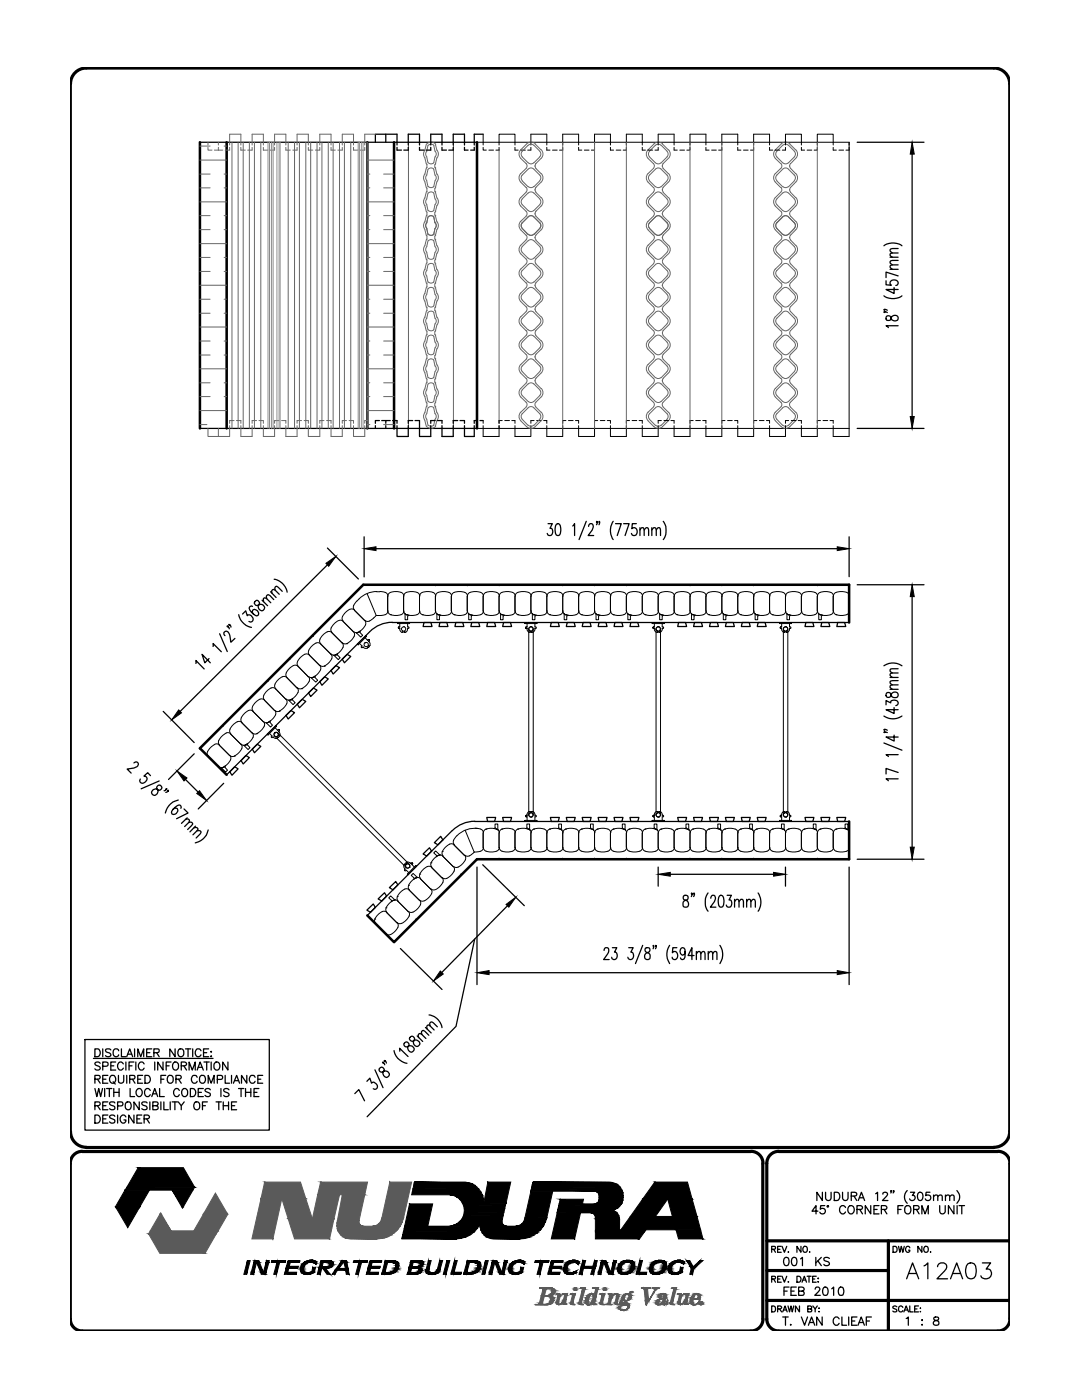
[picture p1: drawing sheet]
<svg xmlns="http://www.w3.org/2000/svg" width="216mm" height="279mm" viewBox="0 0 216 279" stroke-linecap="round" stroke-linejoin="round" font-family="sans-serif">
<!-- layer: LINE9 -->
<g fill="none" stroke="#000" stroke-width=".2">
<path d="M95.2 28.4h74.2v58.7h-3.1v-2.2M96.4 29.4v.6h.6M96.4 26.8v2.1M97.6 30h.9M99.6 28.9v-2.1h3.2v2.1M99.6 29.4v.6h-.7M102.8 29.4v.6h.6M103.9 30h.9M105.9 28.9v-2.1h3.2v2.1M105.9 29.4v.6h-.6M109.1 29.4v.6h.6M110.3 30h.9"/>
<path d="M112.3 28.9v-2.1h3.2v2.1M112.3 29.4v.6h-.7M115.5 29.4v.6h.6M116.6 30h.9M118.6 28.9v-2.1h3.2v2.1M118.6 29.4v.6h-.6M121.8 29.4v.6h.6M123 30h.9M125 28.9v-2.1h3.2v2.1M125 29.4v.6h-.7M128.2 29.4v.6h.6M129.3 30h.9"/>
<path d="M131.3 28.9v-2.1h3.2v2.1M131.3 29.4v.6h-.6M134.5 29.4v.6h.6M135.7 30h.9M137.7 29.4v.6h-.7M137.7 28.9v-2.1h3.2v2.1M140.9 29.4v.6h.6M142 30h.9M144 28.9v-2.1h3.2v2.1M144 29.4v.6h-.6M147.2 29.4v.6h.6M148.4 30h.9"/>
<path d="M150.4 28.9v-2.1h3.2v2.1M150.4 29.4v.6h-.7M153.6 29.4v.6h.6M154.7 30h.9M156.7 28.9v-2.1h3.2v2.1M156.7 29.4v.6h-.6M159.9 29.4v.6h.6M161.1 30h.9M163.1 28.9v-2.1h3.2v2.1M163.1 29.4v.6h-.7M166.3 29.4v.6h.6M167.4 30h.9"/>
<path d="M168.8 30h.6M95.2 85.5h74.2M96.4 84.9v2.2h3.2v-2.2M96.4 83.9v.6M100.2 83.9h-.6v.6M100.7 83.9h1M102.1 83.9h.7v.6M102.8 84.9v2.2h3.1v-2.2M106.6 83.9h-.7v.6M107.1 83.9h.9M108.5 83.9h.6v.6M109.1 84.9v2.2h3.2v-2.2"/>
<path d="M112.9 83.9h-.6v.6M113.4 83.9h1M114.8 83.9h.7v.6M115.5 84.9v2.2h3.1v-2.2M119.3 83.9h-.7v.6M119.8 83.9h.9M121.2 83.9h.6v.6M121.8 84.9v2.2h3.2v-2.2M125.6 83.9h-.6v.6M126.1 83.9h1M127.5 83.9h.7v.6M128.2 84.9v2.2h3.1v-2.2"/>
<path d="M132 83.9h-.7v.6M132.5 83.9h.9M133.9 83.9h.6v.6M134.5 84.9v2.2h3.2v-2.2M138.3 83.9h-.6v.6M138.8 83.9h1M140.2 83.9h.7v.6M140.9 84.9v2.2h3.1v-2.2M144.7 83.9h-.7v.6M145.2 83.9h.9M146.6 83.9h.6v.6M147.2 84.9v2.2h3.2v-2.2"/>
<path d="M151 83.9h-.6v.6M151.5 83.9h1M152.9 83.9h.7v.6M153.6 84.9v2.2h3.1v-2.2M157.4 83.9h-.7v.6M157.9 83.9h.9M159.3 83.9h.6v.6M159.9 84.9v2.2h3.2v-2.2M163.7 83.9h-.6v.6M164.2 83.9h1M165.6 83.9h.7v.6M71.2 120a1.26 1.26 0 0 0-.5 1.7"/>
<path d="M71.6 119.5l-.4 .5M73.3 118.5l1.8 4.3-.5 .5M75.8 118.1a5 5 0 0 0-4.1 1.4M75.8 118.1a1.29 1.29 0 0 1 1.6 .9 .78 .78 0 0 1 .5-.8M77.4 119v2.9M80.5 119v2.9M83.7 119v2.9M86.4 118.2l-.9-.1h-.8a.92 .92 0 0 0-1 .9 1.1 1.1 0 0 0-1.3-.9h-.9a.92 .92 0 0 0-.9 .9 1.1 1.1 0 0 0-1.4-.9l-1.2 .1M86.4 118.2a.78 .78 0 0 1 .5 .8 .78 .78 0 0 1 .6-.8M86.8 116.7h.2l-.1 .2zM86.9 119v2.9M90.1 119v2.9"/>
<path d="M93.1 116.7h.3l-.2 .2zM93.2 119v2.9M95.9 118.2l-.8-.1h-.9a.92 .92 0 0 0-.9 .9 1.1 1.1 0 0 0-1.4-.9h-.8a.92 .92 0 0 0-1 .9 1.1 1.1 0 0 0-1.4-.9l-1.2 .1M95.9 118.2a.78 .78 0 0 1 .5 .8M96.4 119v2.9M97 118.2a.78 .78 0 0 0-.6 .8M99.5 116.7h.2l-.1 .2zM99.6 119v2.9M102.8 119v2.9M105.4 118.2l-.8-.1h-.8a.92 .92 0 0 0-1 .9 1.1 1.1 0 0 0-1.4-.9h-.8a.92 .92 0 0 0-1 .9 1.1 1.1 0 0 0-1.4-.9l-1.2 .1M105.4 118.2a.78 .78 0 0 1 .6 .8M105.9 119v2.9"/>
<path d="M109.1 119v2.9M112.2 116.7h.2l-.1 .2zM112.3 119v2.9M115.5 119v2.9M118.5 116.7h.3l-.2 .2zM118.6 119v2.9M121.8 119v2.9M124.9 116.7h.2l-.1 .2zM125 119v2.9M128.2 119v2.9M131.3 119v2.9M131.9 118.2a.78 .78 0 0 0-.5 .8 1.1 1.1 0 0 0-1.4-.9h-.8a.92 .92 0 0 0-1 .9 1.1 1.1 0 0 0-1.4-.9h-.8a.92 .92 0 0 0-1 .9 1.1 1.1 0 0 0-1.4-.9h-.8a.92 .92 0 0 0-1 .9 1.1 1.1 0 0 0-1.3-.9h-.9a.92 .92 0 0 0-.9 .9 1.1 1.1 0 0 0-1.4-.9h-.8a.92 .92 0 0 0-1 .9 1.1 1.1 0 0 0-1.4-.9h-.8a.92 .92 0 0 0-1 .9 1.1 1.1 0 0 0-1.4-.9h-.8a.92 .92 0 0 0-1 .9 1.1 1.1 0 0 0-1.3-.9h-.9a.92 .92 0 0 0-.9 .9"/>
<path d="M134.5 119v2.9M137.6 116.7h.2l-.1 .2zM137.7 119v2.9M140.3 118.2l-.8-.1h-.8a.92 .92 0 0 0-1 .9 1.1 1.1 0 0 0-1.4-.9h-.8a.92 .92 0 0 0-1 .9 1.1 1.1 0 0 0-1.3-.9l-1.3 .1M140.4 118.2a.78 .78 0 0 1 .5 .8 .78 .78 0 0 1 .5-.8M140.9 119v2.9M143.9 116.7h.3l-.2 .2zM144 119v2.9M147.2 119v2.9M149.9 118.2l-.9-.1h-.8a.92 .92 0 0 0-1 .9 1.1 1.1 0 0 0-1.3-.9h-.9a.92 .92 0 0 0-.9 .9 1.1 1.1 0 0 0-1.4-.9l-1.2 .1M149.9 118.2a.78 .78 0 0 1 .5 .8M150.3 116.7h.2l-.1 .2z"/>
<path d="M150.4 119v2.9M151 118.2a.78 .78 0 0 0-.6 .8M153.6 119v2.9M156.7 119v2.9M159.4 118.2l-.8-.1h-.9a.92 .92 0 0 0-.9 .9 1.1 1.1 0 0 0-1.4-.9h-.8a.92 .92 0 0 0-1 .9 1.1 1.1 0 0 0-1.4-.9l-1.2 .1M159.4 118.2a.78 .78 0 0 1 .5 .8M159.9 119v2.9M163 116.7h.2l-.1 .2zM163.1 119v2.9M166.3 119v2.9M169.4 119v2.9M169.5 119a1.1 1.1 0 0 0-1.4-.9h-.8a.92 .92 0 0 0-1 .9 1.1 1.1 0 0 0-1.4-.9h-.8a.92 .92 0 0 0-1 .9 1.1 1.1 0 0 0-1.4-.9h-.8a.92 .92 0 0 0-1 .9"/>
<path d="M51.8 139.6a.78 .78 0 0 1 .9 .1M51.8 139.5a2.14 2.14 0 0 0-1.4 2.3l.1 .2M53.3 135.9l.1-.1 .1 .2zM54.1 137.3a.78 .78 0 0 1 .9 .2M54.1 137.3a2.14 2.14 0 0 0-1.5 2.2l2.2 2.3M56.3 135.1a.78 .78 0 0 1 .9 .1M56.3 135.1a2.14 2.14 0 0 0-1.4 2.2l2.1 2.3M57.1 139.5l.1 .2a2.2 2.2 0 0 1-1.7 2.3l-.6-.2M57.1 139.5a.78 .78 0 0 0 .9 .1l-.4 .1M57.6 139.8h.1M57.8 131.4l.1-.1 .1 .2zM58 139.7h.1"/>
<path d="M58.4 139.4v.2l.5 .6-.4 .4-.8-.7M58.6 132.8a.78 .78 0 0 1 .9 .2M58.6 132.8a2.14 2.14 0 0 0-1.5 2.2l2.2 2.3M59.3 137.3l.2 .2a2.13 2.13 0 0 1-1.5 2.2l.4-.3M59.3 137.3a.78 .78 0 0 0 1 .1M59.4 132.1a.78 .78 0 0 0 .1 .9l2 2.1M60.2 137.4h.1M60.8 130.6a.78 .78 0 0 1 .9 .1M60.8 130.6l-.7 .4-.7 1M61.5 135l.2 .2a2.13 2.13 0 0 1-1.5 2.2M61.6 135a.78 .78 0 0 0 .9 .2h-.4M61.6 129.8a.78 .78 0 0 0 .2 .9l2 2.1"/>
<path d="M62.1 135.3h.1M62.2 126.9l.2-.1 .1 .2zM62.5 135.2h.1M62.9 135.2l.5 .5-.4 .4-.8-.7M62.9 134.9v.3M63.8 132.8l.1 .2a2.13 2.13 0 0 1-1.4 2.2l.4-.3M63.8 132.8a.78 .78 0 0 0 .9 .1M63.9 127.6a.78 .78 0 0 0 .1 .9l2.1 2.1M64 128.5a1.09 1.09 0 0 0-1.6 .3l-.8 1M64.7 133h.1M66.2 126.2a1.09 1.09 0 0 0-1.6 .4l-.8 .9M66.2 126.3l2.1 2"/>
<path d="M66.6 130.8l.4-.1h-.5l-.5-.1 .2 .2a2.13 2.13 0 0 1-1.5 2.1M66.9 130.7h.1M67.4 130.8l.5 .5-.4 .3-.9-.8M67.4 130.5v.2M67.5 123.8a2.13 2.13 0 0 0-1.4 2.2l.1 .2M67.6 123.9a.78 .78 0 0 1 .9 .1l2 2.1M68.4 129.2l-.4 .7-1 .8 .4-.3M69.2 128.5h.1M69.2 128.4a.78 .78 0 0 1-.9-.1l.2 .4-.1 .5M69.8 121.6a2.13 2.13 0 0 0-1.5 2.2l.2 .2M69.8 121.6a.78 .78 0 0 1 .9 .2M70.7 127l-.8 1-.7 .4"/>
<path d="M70.7 121.8l2.1 2.1M71.1 126.3l.4-.1a.78 .78 0 0 1-.9-.2l.1 .5v.5M71.3 128.6l.2 .1zM71.4 126.2h.1M71.7 128.4l.5 .5-.1 .3h.4M71.9 126.3l.5 .5-.4 .4-.9-.9M71.9 126v.3M72.5 129.2l.3 .2h.5M72.5 129.2h.1M72.8 128.3h.1M72.9 127.3l.4 .5 .2-.1M72.9 124.7l-.4 .7-1 .8 .4-.3"/>
<path d="M73 126.9h.1M73 126.9l.1 .1zM73 126.9l-1.7 1.7M73.1 127l-1.6 1.7M73.3 129h.1M73.3 129.4h.1M73.3 129l.1 .2M73.4 129.2h.1M73.4 129.2l-.1 .2M73.5 127.7h.2v.2v-.2zM73.5 128.8a.43 .43 0 0 0-.4-.6 .43 .43 0 0 0-.5 .5 .43 .43 0 0 0 .7 .3M73.5 128.8h.1"/>
<path d="M73.5 128.8l.1 .2M73.5 128l.2-.1-.2 .1M73.5 128h.1M73.6 128l.2 .4v.4l-.1 .2M73.6 128h.1M73.6 129h.1M73.7 123.9l-.5 .1-.4-.2a.78 .78 0 0 1 .1 .9M74.6 123.3l-.9 .6M75.1 122.8h.7M77.9 122.7h.1M77.9 122.7a.78 .78 0 0 1-.5-.8 1.3 1.3 0 0 1-1.6 .9M79.3 124.2h.1"/>
<path d="M79.3 124.3v.1zM79.3 124.4h2.4M79.3 124.2h2.4M79.5 125.2l.1 .2zM79.8 125.4h-.2h.2M79.8 125.5l.2 .6 .4 .1M79.8 125.5h.1M79.8 124.4v.7h-.2M79.8 125.4v.1M80.4 125.9a.44 .44 0 0 1-.2-.6 .44 .44 0 0 1 .7 0 .44 .44 0 0 1-.2 .6M80.4 125.9h.1M80.4 126.1v.1"/>
<path d="M80.4 125.9v.2M80.5 125.1h.1M80.7 125.9h.1M80.7 126.2h.1M80.7 126.1h.1M80.7 126.2h.3M80.7 125.9v.2M80.8 122.4v1.3h.5v-.7M80.8 122.5l.3 .2M81 126.2h.1M81.1 122.7h.1M81.1 122.7a.78 .78 0 0 1-.5-.8 1.1 1.1 0 0 1-1.4 .9l-1.2-.1"/>
<path d="M81.1 122.7l.9 .1h.8a.92 .92 0 0 0 .9-.9 1.1 1.1 0 0 0 1.4 .9l1.3-.1M81.1 122.7l.5 .1-.2 .2M81.3 125.5v.4l-.3 .3M81.3 125.5h.1M81.3 124.4v.7l.3 .2-.3 .2M81.7 124.2v.2zM84.3 122.7h.1M86.4 122.7a.78 .78 0 0 0 .5-.8 .78 .78 0 0 0 .6 .8M87.1 122.4l.1 1.3h.5v-.7M87.1 122.5l.4 .2M87.4 122.7h.1M90.6 122.7h.1"/>
<path d="M93.5 122.4v1.3h.5v-.7M93.5 122.5l.3 .2M93.8 122.7h.1M93.8 122.7a.78 .78 0 0 1-.5-.8 1.1 1.1 0 0 1-1.4 .9h-.8a.92 .92 0 0 1-1-.9 1.1 1.1 0 0 1-1.4 .9l-1.2-.1 .5 .1-.3 .2M93.8 122.7l1.3 .1 .8-.1M93.8 122.7l.5 .1M94.3 122.8l-.2 .2M95.9 122.7a.78 .78 0 0 0 .5-.8 .78 .78 0 0 0 .6 .8M97 122.7h.1M99.8 122.4l.1 1.3h.5v-.7M99.8 122.5l.4 .2M100.1 122.7h.1"/>
<path d="M100.2 122.7a.78 .78 0 0 1-.6-.8 1.1 1.1 0 0 1-1.4 .9l-1.2-.1M100.2 122.7l.8 .1h.8a.92 .92 0 0 0 1-.9 1.1 1.1 0 0 0 1.4 .9l1.2-.1M100.2 122.7l.5 .1-.3 .2M103.3 122.7h.1M104.7 124.2h.1M104.7 124.3v.1zM104.7 124.4h2.4M104.7 124.2h2.4M104.9 125.2l.1 .2zM105.2 125.4h-.2h.2M105.2 125.5l.2 .6 .4 .1M105.2 125.5h.1"/>
<path d="M105.2 124.4v.7h-.2M105.2 125.4v.1M105.4 122.7a.78 .78 0 0 0 .6-.8 .78 .78 0 0 0 .5 .8M105.5 125.5v37.1M105.8 125.9a.44 .44 0 0 1-.2-.6 .44 .44 0 0 1 .7 0 .44 .44 0 0 1-.2 .6M105.8 125.9h.1M105.8 126.1v.1M105.8 125.9v.2M105.9 125.1h.1M106.1 125.9h.1M106.1 126.2h.1M106.1 126.1h.1"/>
<path d="M106.1 125.9v.2M106.1 126.2h.3M106.2 122.4v1.3h.5v-.7M106.2 122.5l.3 .2M106.4 126.2h.1M106.4 125.5v37.1M106.5 122.7h.1M106.5 122.7l.5 .1-.2 .2M106.7 125.5v.4l-.3 .3M106.7 125.5h.1M106.7 124.4v.7l.3 .2-.3 .2M107.1 124.2v.2z"/>
<path d="M109.7 122.7h.1M112.5 122.4l.1 1.3h.5v-.7M112.5 122.5l.4 .2M112.8 122.7h.1M112.9 122.7a.78 .78 0 0 1-.6-.8 1.1 1.1 0 0 1-1.4 .9h-.8a.92 .92 0 0 1-1-.9 1.1 1.1 0 0 1-1.3 .9l-1.3-.1M112.9 122.7l.5 .1M113.4 122.8l-.3 .2M116 122.7h.1M116 122.7a.78 .78 0 0 1-.5-.8 1.1 1.1 0 0 1-1.4 .9l-1.2-.1M118.9 122.4v1.3h.5v-.7M118.9 122.5l.3 .2M119.2 122.7h.1"/>
<path d="M119.2 122.7a.78 .78 0 0 1-.5-.8 1.1 1.1 0 0 1-1.4 .9l-1.2-.1M119.2 122.7l.5 .1-.2 .2M122.4 122.7h.1M125.2 122.4l.1 1.3h.5v-.7M125.2 122.5l.4 .2M125.5 122.7h.1M125.6 122.7a.78 .78 0 0 1-.6-.8 1.1 1.1 0 0 1-1.4 .9h-.8a.92 .92 0 0 1-1-.9 1.1 1.1 0 0 1-1.3 .9l-1.3-.1M125.6 122.7l.5 .1-.3 .2M128.7 122.7h.1M130.1 124.2h.1M130.1 124.3v.1zM130.1 124.4h2.4"/>
<path d="M130.1 124.2h2.4M130.3 125.2l.1 .2zM130.6 125.4h-.2h.2M130.6 125.5l.2 .6 .4 .1M130.6 125.5h.1M130.6 124.4v.7h-.2M130.6 125.4v.1M130.9 125.5v37.1M131.2 125.9a.44 .44 0 0 1-.2-.6 .44 .44 0 0 1 .7 0 .44 .44 0 0 1-.2 .6M131.2 125.9h.1M131.2 126.1v.1M131.2 125.9v.2"/>
<path d="M131.3 125.1h.1M131.5 125.9h.1M131.5 126.2h.1M131.5 126.1h.1M131.5 126.2h.3M131.5 125.9v.2M131.6 122.4v1.3h.5v-.7M131.6 122.5l.3 .2M131.8 126.2h.1M131.8 125.5v37.1M131.9 122.7h.1M131.9 122.7a.78 .78 0 0 1-.5-.8 1.1 1.1 0 0 1-1.4 .9h-.8a.92 .92 0 0 1-1-.9 1.1 1.1 0 0 1-1.4 .9l-1.2-.1"/>
<path d="M132.1 125.5v.4l-.3 .3M132.1 125.5h.1M132.1 124.4v.7l.3 .2-.3 .2M132.5 124.2v.2zM135.1 122.7h.1M137.9 122.4l.1 1.3h.5v-.7M137.9 122.5l.4 .2M138.2 122.7h.1M138.3 122.7a.78 .78 0 0 1-.6-.8 1.1 1.1 0 0 1-1.4 .9h-.8a.92 .92 0 0 1-1-.9 1.1 1.1 0 0 1-1.3 .9l-1.3-.1 .5 .1-.2 .2M138.3 122.7l1.2 .1 .8-.1M138.3 122.7l.5 .1M138.8 122.8l-.3 .2"/>
<path d="M140.4 122.7a.78 .78 0 0 0 .5-.8 .78 .78 0 0 0 .5 .8M141.4 122.7h.1M144.3 122.4v1.3h.5v-.7M144.3 122.5l.3 .2M144.6 122.7h.1M144.6 122.7a.78 .78 0 0 1-.5-.8 1.1 1.1 0 0 1-1.4 .9l-1.2-.1M144.6 122.7l.5 .1-.2 .2M144.6 122.7l.9 .1h.8a.92 .92 0 0 0 .9-.9 1.1 1.1 0 0 0 1.4 .9l1.3-.1M147.8 122.7h.1M149.9 122.7a.78 .78 0 0 0 .5-.8 .78 .78 0 0 0 .6 .8M150.6 122.4l.1 1.3h.5v-.7M150.6 122.5l.4 .2"/>
<path d="M150.9 122.7h.1M154.1 122.7h.1M155.5 124.2h.1M155.5 124.3v.1zM155.5 124.4h2.4M155.5 124.2h2.4M155.7 125.2l.1 .2zM156 125.4h-.2h.2M156 125.5l.2 .6 .4 .1M156 125.5h.1M156 124.4v.7h-.2M156 125.4v.1"/>
<path d="M156.3 125.5v37.1M156.6 126.2h.1M156.6 125.9a.44 .44 0 0 1-.2-.6 .44 .44 0 0 1 .7 0 .44 .44 0 0 1-.2 .6M156.6 125.9h.1M156.6 125.9v.2M156.6 126.1v.1M156.7 125.1h.1M156.9 125.9h.1M156.9 126.2h.1M156.9 126.1h.1M156.9 126.2h.3M156.9 125.9v.2"/>
<path d="M157 122.4v1.3h.5v-.7M157 122.5l.3 .2M157.2 126.2h.1M157.2 125.5v37.1M157.3 122.7h.1M157.3 122.7a.78 .78 0 0 1-.5-.8 1.1 1.1 0 0 1-1.4 .9h-.8a.92 .92 0 0 1-1-.9 1.1 1.1 0 0 1-1.4 .9l-1.2-.1 .5 .1-.3 .2M157.3 122.7l1.3 .1 .8-.1M157.3 122.7l.5 .1M157.5 125.5v.4l-.3 .3M157.5 125.5h.1M157.5 124.4v.7l.3 .2-.3 .2M157.8 122.8l-.2 .2"/>
<path d="M157.9 124.2v.2zM159.4 122.7a.78 .78 0 0 0 .5-.8 .78 .78 0 0 0 .6 .8M160.5 122.7h.1M163.3 122.4l.1 1.3h.5v-.7M163.3 122.5l.4 .2M163.6 122.7h.1M163.7 122.7a.78 .78 0 0 1-.6-.8 1.1 1.1 0 0 1-1.4 .9l-1.2-.1M163.7 122.7l.5 .1-.3 .2M166.8 122.7h.1M169.5 121.9a1.1 1.1 0 0 1-1.4 .9h-.8a.92 .92 0 0 1-1-.9 1.1 1.1 0 0 1-1.4 .9l-1.2-.1M41.4 150a.78 .78 0 0 0 .2 .9M41.5 150.9l2.1 2.1"/>
<path d="M43.6 153a.78 .78 0 0 0 .9 .1M43.7 147.8a.78 .78 0 0 0 .1 .9M43.7 148.7l2.1 2.1M43.8 148.7a1.06 1.06 0 0 0-1.6 .3l-.8 1M44.2 153.2l.1 .1M44.3 144.9l.2-.1v.2zM44.5 153.1l-.4 .1M44.5 153.1h.1M45 152.9l-.1 .2 .5 .6-.4 .4-.7-.8M46 146.5l2.1 2M46 146.4a1.06 1.06 0 0 0-1.6 .4l-.8 1M46.7 150.9a.78 .78 0 0 1-.9-.1 1.07 1.07 0 0 1-.3 1.5l-1 .8 .5-.2"/>
<path d="M46.8 150.9h.1M47.3 144a.78 .78 0 0 1 1 .2M47.4 144a2.14 2.14 0 0 0-1.5 2.2l.1 .2M48.1 148.5l.1 .2a2.13 2.13 0 0 1-1.4 2.2M48.1 148.5a.78 .78 0 0 0 .9 .2h-.4l.2 .1M48.2 144.2l2.1 2.1M49 148.7h.1M49.5 148.4l-.1 .2 .5 .6-.4 .4-.8-.8M49.6 141.8a.78 .78 0 0 1 .9 .1l2 2.1M49.6 141.8a2.14 2.14 0 0 0-1.5 2.2l.2 .2M50.3 146.3l.2 .2a2.13 2.13 0 0 1-1.5 2.1l.5-.2M51.2 146.4h.1"/>
<path d="M52.6 144l.1 .2a2.2 2.2 0 0 1-1.7 2.3l-.6-.2M52.6 144a.78 .78 0 0 0 .9 .2M53.4 146.5l.1 .2zM53.5 144.2h.1M53.5 144.2l-.4 .1h.2M53.8 146.4l.5 .5-.1 .3 .3-.1M53.9 143.9l-.4 .2M53.9 143.9v.2l.5 .6-.4 .4-.8-.8M54.5 147.1l.4 .2h.4M54.5 147.1h.1M54.8 146.3h.1M54.8 146.9l26.2 26.2"/>
<path d="M54.8 141.8l.2 .2a2.13 2.13 0 0 1-1.5 2.1M54.9 145.2l.5 .5 .1-.1M55 144.8h.1M55 144.9l.2 .1zM55 144.8l-1.6 1.7M55.2 145l-1.7 1.7M55.3 147h.1M55.3 147l.1 .1M55.3 147.3h.1M55.5 147.2h.1M55.4 147.1h.1M55.4 146.2l26.3 26.3"/>
<path d="M55.5 147.2l-.2 .1M55.5 146.8a.43 .43 0 0 0-.3-.7 .43 .43 0 0 0-.5 .5 .43 .43 0 0 0 .6 .4M55.5 146.8h.1M55.5 146.8l.2 .1M55.6 146l.1-.2-.1 .2M55.6 146h.1M55.7 146l.1 .2a.52 .52 0 0 1-.1 .7l-.2-.1M55.7 145.6h-.2l.2 .1v.1v-.1M55.7 146h.1M55.7 146.9h.1M55.7 141.9h.1M78.1 179.7v.2l.4-.2"/>
<path d="M78.5 179.7h.1M78.5 179.7a.78 .78 0 0 1 .9 .1M78.5 179.7l-.7 .5-.8 .9M78.8 179.6l-.9-.8-.3 .4 .5 .4M78.8 179.6h.1M78.9 179.6l-.4 .1M79.3 178.9h.1M79.3 178.9a.78 .78 0 0 0 .1 .9M79.4 179.9l2.1 2M80.6 172.6v.4l.2 .4M80.6 172.6h.1M80.7 172.5h.1"/>
<path d="M80.7 172.5l-.1 .1M80.8 173.4h.1M80.8 173.4l-.1 .4 .4-.1 .4 .4M80.8 172.5h.1M80.8 172.5l.2 .2M81 172.7h.1M81 172.2a.61 .61 0 0 1 .9 0M81 172.2v.1M81 172.3l.2 .1M81.2 172.4a.43 .43 0 0 1 .6 .3 .43 .43 0 0 1-.5 .5 .43 .43 0 0 1-.3-.5M81.2 172.4h.1M81.3 174.4l.1 .2z"/>
<path d="M81.5 176.7h.1M81.5 176.7a.78 .78 0 0 0 .2 .9M81.6 173.1h.1M81.6 177.6l2.1 2.1M81.7 177.6l-.2-.2a2.13 2.13 0 0 0-2.2 1.5M81.9 172.2h.1M81.9 172.2l.1 .1M82 172.3l.1-.1-.1 .1M82.1 172.2h.2v.3v-.3zM82.3 172.5h-.1l.5 .5M82.6 175.2v.3l.4-.3M82.9 172.7l.2 .2z"/>
<path d="M82.9 172.7l-1.6 1.7M83 175.2h.1M83 175.2a.78 .78 0 0 1 .9 .1M83 175.2l-.7 .5-.8 1M83.1 172.9h.1M83.1 172.9l-1.7 1.7M83.2 175.1l-.8-.8-.3 .4 .5 .5M83.3 175.1h.1M83.4 175.1l-.4 .1M83.7 179.7a.78 .78 0 0 1 .2 .9M83.7 174.4h.1M83.8 174.4a.78 .78 0 0 0 .1 1"/>
<path d="M83.9 175.4l2.1 2a.78 .78 0 0 1 .1 .9M86 172.2h.1M86 172.2a.78 .78 0 0 0 .2 .9M86.1 173.1l2.1 2.1a.78 .78 0 0 1 .2 .9M86.1 178.3a2.14 2.14 0 0 1-2.2 1.5l-.2-.2M86.1 173.1l-.2-.1a2.13 2.13 0 0 0-2.1 1.4M87.1 170.7v.3l.4-.3M87.5 170.7h.1M87.5 170.7a.78 .78 0 0 1 .9 .2M87.5 170.7l-.7 .5-.8 1M87.7 170.6l-.8-.8-.4 .4 .6 .5M87.7 170.6h.2l-.4 .1"/>
<path d="M88.2 170h.1M88.3 169.9a.78 .78 0 0 0 .1 .9M88.4 170.9l2.1 2a.78 .78 0 0 1 .1 .9M88.4 176.1a2.14 2.14 0 0 1-2.2 1.4l-.2-.1M90.5 167.7a.78 .78 0 0 0 .2 .9M90.6 168.6l2.1 2.1a.78 .78 0 0 1 .1 .9M90.6 173.8a2.13 2.13 0 0 1-2.1 1.5l-.2-.2M90.6 168.6l-.2-.1a2.13 2.13 0 0 0-2.1 1.4M91.9 174.4l.3 .1-.2 .2zM92.8 165.7l1.8 4.4M92.9 171.6a2.13 2.13 0 0 1-2.2 1.4l-.2-.1M94.8 165.3l1.1 .2"/>
<path d="M95.5 165.4a4.9 4.9 0 0 0-5 2.3M95.9 169.9l-.6 .1a.9 .9 0 0 0-1.1 .5l-.8 .4-.7-.2M95.9 165.5a.78 .78 0 0 1 .5 .7M95.9 169.9a.78 .78 0 0 0 .5-.8 .78 .78 0 0 0 .6 .8M96.4 166.2v2.9M97 165.5h.1M97 165.5a.78 .78 0 0 0-.6 .7M97 169.9l.8 .1h.9a.92 .92 0 0 0 .9-.9 1.1 1.1 0 0 0 1.4 .9h.8a.92 .92 0 0 0 1-.9 1.1 1.1 0 0 0 1.4 .9l1.2-.1M98.6 165.3l.5 .2M98.8 165.2v-.7h.5v1.1M98.8 165.1l-.2 .2M99 165.5h.1"/>
<path d="M99.1 165.5l-.9-.2-1.2 .2M99.1 165.5l.3 .2v-.2M99.6 171.3l.1 .2h-.2zM99.6 166.2v2.9M100.1 165.5h.1M102.8 166.2v2.9M103.3 165.5h.1M104.7 163.9h.1M104.7 163.7v.2zM104.7 163.7h2.4M104.7 163.9h2.4M104.9 162.8l.1 .2z"/>
<path d="M104.9 165.3l.5 .2M105 163h.2v.7M105.1 165.2v-.7h.6v1.1M105.2 165.1l-.3 .2M105.2 162.7h-.2h.2M105.2 162.6h.1M105.2 162.6v.1M105.4 165.5h.1M105.4 165.5l-.8-.2-.8 .1a.92 .92 0 0 0-1 .8 1.1 1.1 0 0 0-1.4-.9l-.8 .1a.92 .92 0 0 0-1 .8 .78 .78 0 0 0-.5-.7M105.4 169.9a.78 .78 0 0 0 .6-.8 1.1 1.1 0 0 0 1.4 .9h.8a.92 .92 0 0 0 .9-.9 1.1 1.1 0 0 0 1.4 .9h.9a.92 .92 0 0 0 .9-.9 1.1 1.1 0 0 0 1.4 .9h.8a.92 .92 0 0 0 1-.9 1.1 1.1 0 0 0 1.4 .9h.8a.92 .92 0 0 0 1-.9 1.1 1.1 0 0 0 1.4 .9h.8a.92 .92 0 0 0 .9-.9 1.1 1.1 0 0 0 1.4 .9h.9a.92 .92 0 0 0 .9-.9 1.1 1.1 0 0 0 1.4 .9h.8a.92 .92 0 0 0 1-.9 1.1 1.1 0 0 0 1.4 .9h.8a.92 .92 0 0 0 1-.9 .78 .78 0 0 0 .5 .8M105.7 165.5l.1 .2-.4-.2a.78 .78 0 0 1 .6 .7M105.8 162a.58 .58 0 0 0-.6 .6"/>
<path d="M105.8 162h.1M105.8 162.2a.42 .42 0 0 0-.2 .7 .42 .42 0 0 0 .7 0 .42 .42 0 0 0-.2-.7M105.8 162.2h.1M105.8 162v.2M105.9 163.1h.1M105.9 166.2v2.9M106.1 162.2h.1M106.1 162h.1M106.1 162h.3M106.1 162v.2M106.4 162l.3 .2v.4M106.4 162h.1"/>
<path d="M106.5 165.5h.1M106.5 165.5a.78 .78 0 0 0-.5 .7M106.7 162.6h.1M106.7 162.6l.3 .3-.3 .1v.7M107.1 163.7v.2zM109.1 166.2v2.9M109.7 165.5h.1M111.3 165.3l.5 .2M111.5 165.2v-.7h.5v1.1M111.5 165.1l-.2 .2M111.7 165.5h.1M111.8 165.5l-.9-.2-.8 .1a.92 .92 0 0 0-1 .8 1.1 1.1 0 0 0-1.3-.9l-1.3 .2"/>
<path d="M111.8 165.5a.78 .78 0 0 1 .5 .7 1.1 1.1 0 0 1 1.4-.9l.8 .1a.92 .92 0 0 1 1 .8 .78 .78 0 0 1 .5-.7M111.8 165.5l.3 .2v-.2M112.3 171.3l.1 .2h-.2zM112.3 166.2v2.9M112.8 165.5h.1M115.5 166.2v2.9M116 165.5h.1M117.6 165.3l.5 .2M117.8 165.2v-.7h.6v1.1M117.9 165.1l-.3 .2M118.1 165.5h.1M118.1 165.5l-.8-.2-1.2 .2"/>
<path d="M118.1 165.5l.4 .2-.1-.2M118.6 171.3l.2 .2h-.3zM118.6 166.2v2.9M119.2 165.5h.1M121.8 166.2v2.9M122.4 165.5h.1M124 165.3l.5 .2M124.2 165.2v-.7h.5v1.1M124.2 165.1l-.2 .2M124.4 165.5h.1M124.5 165.5l-.9-.2-.8 .1a.92 .92 0 0 0-1 .8 1.1 1.1 0 0 0-1.3-.9l-.9 .1a.92 .92 0 0 0-.9 .8 .78 .78 0 0 0-.6-.7M124.5 165.5l.3 .2v-.2"/>
<path d="M125 171.3l.1 .2h-.2zM125 166.2v2.9M125.5 165.5h.1M128.2 166.2v2.9M128.7 165.5h.1M130.1 163.9h.1M130.1 163.7v.2zM130.1 163.7h2.4M130.1 163.9h2.4M130.3 162.8l.1 .2zM130.3 165.3l.5 .2M130.3 165.3l.3-.2-.1-.6h.6v1.1"/>
<path d="M130.4 163h.2v.7M130.6 162.7h-.2h.2M130.6 162.6h.1M130.6 162.6v.1M130.8 165.5h.1M130.8 165.5l-.8-.2-.8 .1a.92 .92 0 0 0-1 .8 1.1 1.1 0 0 0-1.4-.9l-.8 .1a.92 .92 0 0 0-1 .8 .78 .78 0 0 0-.5-.7M130.8 165.5a.78 .78 0 0 1 .6 .7 .78 .78 0 0 1 .5-.7M130.8 165.5l.4 .2-.1-.2M131.2 162a.58 .58 0 0 0-.6 .6M131.2 162h.1M131.2 162.2a.42 .42 0 0 0-.2 .7 .42 .42 0 0 0 .7 0 .42 .42 0 0 0-.2-.7M131.2 162.2h.1"/>
<path d="M131.2 162v.2M131.3 163.1h.1M131.3 166.2v2.9M131.5 162.2h.1M131.5 162h.1M131.5 162h.3M131.5 162v.2M131.8 162l.3 .2v.4M131.8 162h.1M131.9 165.5h.1M131.9 169.9l.9 .1h.8a.92 .92 0 0 0 .9-.9 1.1 1.1 0 0 0 1.4 .9h.9a.92 .92 0 0 0 .9-.9 1.1 1.1 0 0 0 1.4 .9l1.2-.1M132.1 162.6h.1"/>
<path d="M132.1 162.6l.3 .3-.3 .1v.7M132.5 163.7v.2zM134.5 166.2v2.9M135.1 165.5h.1M136.7 165.3l.5 .2M136.9 165.2v-.7h.5v1.1M136.9 165.1l-.2 .2M137.1 165.5h.1M137.2 165.5l-.9-.2-.8 .1a.92 .92 0 0 0-1 .8 1.1 1.1 0 0 0-1.3-.9l-1.3 .2M137.2 165.5l.3 .2v-.2M137.7 171.3l.1 .2h-.2zM137.7 166.2v2.9"/>
<path d="M138.2 165.5h.1M140.3 165.5l-.8-.2-.8 .1a.92 .92 0 0 0-1 .8 .78 .78 0 0 0-.5-.7M140.4 165.5a.78 .78 0 0 1 .5 .7 .78 .78 0 0 1 .5-.7M140.4 169.9a.78 .78 0 0 0 .5-.8 .78 .78 0 0 0 .5 .8M140.9 166.2v2.9M141.4 165.5h.1M141.5 169.9l.8 .1h.8a.92 .92 0 0 0 1-.9 1.1 1.1 0 0 0 1.4 .9h.8a.92 .92 0 0 0 .9-.9 1.1 1.1 0 0 0 1.4 .9l1.3-.1M143 165.3l.5 .2M143.2 165.2v-.7h.6v1.1M143.3 165.1l-.3 .2M143.5 165.5h.1M143.5 165.5l-.8-.2-1.2 .2"/>
<path d="M143.5 165.5l.4 .2-.1-.2M144 171.3l.2 .2h-.3zM144 166.2v2.9M144.6 165.5h.1M147.2 166.2v2.9M147.8 165.5h.1M149.4 165.3l.5 .2M149.6 165.2v-.7h.5v1.1M149.6 165.1l-.2 .2M149.8 165.5h.1M149.9 165.5l-.9-.2-.8 .1a.92 .92 0 0 0-1 .8 1.1 1.1 0 0 0-1.3-.9l-.9 .1a.92 .92 0 0 0-.9 .8 .78 .78 0 0 0-.6-.7M149.9 169.9a.78 .78 0 0 0 .5-.8 .78 .78 0 0 0 .6 .8"/>
<path d="M150.2 165.5v.2l-.3-.2a.78 .78 0 0 1 .5 .7M150.4 171.3l.1 .2h-.2zM150.4 166.2v2.9M150.9 165.5h.1M151 165.5a.78 .78 0 0 0-.6 .7M151 169.9l.8 .1h.8a.92 .92 0 0 0 1-.9 1.1 1.1 0 0 0 1.4 .9h.8a.92 .92 0 0 0 1-.9 1.1 1.1 0 0 0 1.4 .9l1.2-.1M153.6 166.2v2.9M154.1 165.5h.1M155.5 163.9h.1M155.5 163.7v.2zM155.5 163.7h2.4M155.5 163.9h2.4"/>
<path d="M155.7 162.8l.1 .2zM155.7 165.3l.5 .2M155.8 163h.2v.7M155.9 165.2v-.7h.6v1.1M156 165.1l-.3 .2M156 162.7h-.2h.2M156 162.6h.1M156 162.6v.1M156.2 165.5h.1M156.2 165.5l-.8-.2-.8 .1a.92 .92 0 0 0-1 .8 1.1 1.1 0 0 0-1.4-.9l-1.2 .2M156.2 165.5l.4 .2-.1-.2M156.6 162a.58 .58 0 0 0-.6 .6"/>
<path d="M156.6 162h.1M156.6 162.2a.42 .42 0 0 0-.2 .7 .42 .42 0 0 0 .7 0 .42 .42 0 0 0-.2-.7M156.6 162.2h.1M156.6 162v.2M156.7 163.1h.1M156.7 166.2v2.9M156.9 162.2h.1M156.9 162h.1M156.9 162h.3M156.9 162v.2M157.2 162l.3 .2v.4M157.2 162h.1"/>
<path d="M157.3 165.5h.1M157.5 162.6h.1M157.5 162.6l.3 .3-.3 .1v.7M157.9 163.7v.2zM159.4 165.5l-.8-.2-.9 .1a.92 .92 0 0 0-.9 .8 .78 .78 0 0 0-.6-.7M159.4 165.5a.78 .78 0 0 1 .5 .7M159.9 166.2v2.9M160.5 165.5h.1M160.5 165.5a.78 .78 0 0 0-.6 .7M162.1 165.3l.5 .2M162.3 165.2v-.7h.5v1.1M162.3 165.1l-.2 .2"/>
<path d="M162.5 165.5h.1M162.6 165.5l-.9-.2-1.2 .2M162.6 165.5l.3 .2v-.2M163.1 171.3l.1 .2h-.2zM163.1 166.2v2.9M163.6 165.5h.1M166.3 166.2v2.9M166.8 165.5h.1M168.4 165.3l.5 .2M168.6 165.2v-.7h.6v1.1M168.7 165.1l-.3 .2M168.9 165.5h.1"/>
<path d="M168.9 165.5l-.8-.2-.8 .1a.92 .92 0 0 0-1 .8 1.1 1.1 0 0 0-1.4-.9l-.8 .1a.92 .92 0 0 0-1 .8 .78 .78 0 0 0-.5-.7M168.9 165.5a.78 .78 0 0 1 .6 .7M168.9 165.5l.4 .2-.1-.2M169.4 166.2v2.9M169.5 169.1a1.1 1.1 0 0 1-1.4 .9h-.8a.92 .92 0 0 1-1-.9 1.1 1.1 0 0 1-1.4 .9h-.8a.92 .92 0 0 1-1-.9 1.1 1.1 0 0 1-1.4 .9h-.8a.92 .92 0 0 1-1-.9 .78 .78 0 0 1-.5 .8M74.8 183.4h.1M74.8 183.4a.78 .78 0 0 0 .2 .9M74.9 184.3l2.1 2.1M77 181.2h.1M77.1 181.2a.78 .78 0 0 0 .1 .9M77.1 182.1l2.1 2.1M77.2 182.1l-.2-.2a2.13 2.13 0 0 0-2.2 1.5"/>
<path d="M79.2 184.2a.78 .78 0 0 1 .2 .9M79.4 185.1a2.14 2.14 0 0 1-2.2 1.4l-.2-.1M81.5 181.9a.78 .78 0 0 1 .1 .9M81.6 182.8a2.14 2.14 0 0 1-2.2 1.5l-.2-.2M82.9 183.4l.3 .1-.2 .1zM83.9 180.6a2.14 2.14 0 0 1-2.2 1.4l-.2-.1"/>
<circle cx="106" cy="125.5" r=".44"/>
<circle cx="131.4" cy="125.5" r=".44"/>
<circle cx="156.8" cy="125.5" r=".44"/>
<circle cx="55.1" cy="146.6" r=".44"/>
<circle cx="81.4" cy="172.8" r=".44"/>
<circle cx="106" cy="162.6" r=".44"/>
<circle cx="131.4" cy="162.6" r=".44"/>
<circle cx="156.8" cy="162.6" r=".44"/>
</g>
<!-- layer: HATCH -->
<g fill="none" stroke="#666" stroke-width=".2">
<path d="M39.9 31.9h5.3M39.9 29.2h2M39.9 37.5h2M39.9 34.7h2M41.5 29.4v.6h.8M41.5 28.4v.5M42.8 30h1.7M43.6 28.4v.5M43.6 29.4v.6M44.7 29.2h.5M44.7 37.5h.5M44.7 34.7h.5"/>
<path d="M45.8 28.9v-2.1h2.3v2.1M45.8 29.4v.6h-.9M46.3 28.4v57.1M47.5 28.4v57.1M48.1 29.4v.6h.9M48.5 28.4v57.1M49.8 28.4v57.1M50.3 28.9v-2.1h2.2v2.1M50.3 29.4v.6h-.9M50.8 28.4v57.1M52 28.4v57.1M52.5 29.4v.6h.9"/>
<path d="M54.8 28.9v-2.1h2.2v2.1M54.8 29.4v.6h-.9M57 29.4v.6h.9M57.5 28.4v57.1M58.8 28.4v57.1M59.3 28.9v-2.1h2.2v2.1M59.3 29.4v.6h-.9M59.7 28.4v57.1M61 28.4v57.1M61.5 29.4v.6h.9M62 28.4v57.1M63.3 28.4v57.1"/>
<path d="M63.8 28.9v-2.1h2.3v2.1M63.8 29.4v.6h-.9M64.2 28.4v57.1M65.5 28.4v57.1M66.1 29.4v.6h.8M66.5 28.4v57.1M67.7 28.4v57.1M68.3 28.9v-2.1h2.2v2.1M68.3 29.4v.6h-.9M68.7 28.4v57.1M70 28.4v57.1M70.5 29.4v.6h.9"/>
<path d="M72.8 29.4v.6h-.9M73.3 31.9h5.3M73.3 37.5h.5M73.3 34.7h.5M74.9 26.8h-2.1v2.1M76.6 37.5h2M76.6 34.7h2M81.5 28.4v57.1M84.8 36.3l.3 1.2M84.8 31.5l.3 1.2M84.8 34.7a1.21 1.21 0 0 0 0 1.5M84.8 39.5a1.21 1.21 0 0 0 0 1.5"/>
<path d="M84.8 30a1.21 1.21 0 0 0 0 1.5M85.1 33.6l-.3 1.2M85.1 38.3l-.3 1.2M85.1 28.8l-.3 1.2M85.1 32.7l.1 .7-.1 .1M85.1 37.4l.1 .2v.6M85.1 36.1l.3 1.2M85.1 31.3l.3 1.2M85.2 34.9a.78 .78 0 0 0 0 1.1M85.2 38.2l-.1 .1M85.4 38.5l-.2 1.2a.78 .78 0 0 0 0 1.1M85.4 29l-.2 1.2a.78 .78 0 0 0 0 1.1"/>
<path d="M85.4 33.8l-.3 1.2M85.5 37.2a.78 .78 0 0 0 1.1 0M85.5 38.5a.78 .78 0 0 1 1 0l.3 1.2a.78 .78 0 0 1 0 1.1M85.5 29a.78 .78 0 0 1 1 0l.3 1.2a.78 .78 0 0 1 0 1.1M86.5 33.8l.3 1.2M86.6 33.7a.78 .78 0 0 0-1.1 0M86.8 32.8v.6M86.8 37.6v.6M86.8 31.3l-.2 1.2a.78 .78 0 0 1-1.1 0M86.8 36.1l-.3 1.2M86.8 33.4l.2 .1M86.8 38.2l.2 .1"/>
<path d="M86.8 34.9a.78 .78 0 0 1 0 1.1M86.9 38.3l.3 1.2a1.21 1.21 0 0 1 0 1.5l-.3 1.2M86.9 28.8l.3 1.2a1.21 1.21 0 0 1 0 1.5l-.3 1.2M86.9 33.6l.3 1.2M87 28.8a1.21 1.21 0 0 0-1.9 0M87 37.4l-.2 .2M87 32.7l-.2 .1M87.2 34.7a1.21 1.21 0 0 1 0 1.5l-.3 1.3M90.5 28.4v57.1M99.6 30v53.9M103.9 36.4l1.1 1.1M103.9 31.6l1.1 1.1"/>
<path d="M103.9 29.9a1.21 1.21 0 0 0 0 1.7M103.9 39.4a1.21 1.21 0 0 0 0 1.7M103.9 34.6a1.21 1.21 0 0 0 0 1.7M104.2 31.3l1.2 1.2a.78 .78 0 0 0 1.1 0l1.2-1.2M104.2 36.1l1.2 1.2M104.2 34.9a.78 .78 0 0 0 0 1.1M104.2 31.3a.83 .83 0 0 1 0-1.1l1.2-1.2a.83 .83 0 0 1 1.1 0l1.2 1.2a.78 .78 0 0 1 0 1.1M105 37.4a.69 .69 0 0 1 0 .9M105 32.6a.69 .69 0 0 1 0 1M105 38.3l-1.1 1.1M105 33.6l-1.1 1.1M105.1 28.7l-1.2 1.2"/>
<path d="M105.4 33.8l-1.2 1.2M105.4 37.2a.78 .78 0 0 0 1.1 0M106.5 33.7a.78 .78 0 0 0-1.1 0M106.5 33.8l1.2 1.2M106.7 33.1v.1M106.7 37.9h.1M106.8 37.9l.2 .5M106.8 33.2l.2 .4M106.8 28.7l1.2 1.2M106.8 28.7a1.21 1.21 0 0 0-1.7 0M106.9 33.6l1.1 1.1M106.9 38.4l1.1 1"/>
<path d="M107 37.4l-.2 .5M107 32.6l-.2 .5M107.7 34.9a.78 .78 0 0 1 0 1.1M107.7 36.1l-1.2 1.2M108 31.6l-1.1 1.1M108 36.4l-1.1 1M108 29.9a1.21 1.21 0 0 1 0 1.7M108 39.4a1.21 1.21 0 0 1 0 1.7M108 34.6a1.21 1.21 0 0 1 0 1.7M112.3 28.4v57.1M118.6 28.4v57.1M125 28.4v57.1"/>
<path d="M129.3 36.4l1.1 1.1M129.3 31.6l1.1 1.1M129.3 29.9a1.21 1.21 0 0 0 0 1.7M129.3 39.4a1.21 1.21 0 0 0 0 1.7M129.3 34.6a1.21 1.21 0 0 0 0 1.7M129.6 31.3l1.2 1.2a.78 .78 0 0 0 1.1 0M129.6 36.1l1.2 1.2M129.6 34.9a.78 .78 0 0 0 0 1.1M130.4 37.4a.69 .69 0 0 1 0 .9M130.4 32.6a.69 .69 0 0 1 0 1M130.4 38.3l-1.1 1.1M130.4 33.6l-1.1 1.1"/>
<path d="M130.5 28.7l-1.2 1.2M130.8 33.8l-1.2 1.2M130.8 37.2a.78 .78 0 0 0 1.1 0M131.9 33.7a.78 .78 0 0 0-1.1 0M131.9 38.5a.78 .78 0 0 0-1.1 0l-1.2 1.2a.83 .83 0 0 0 0 1.1M131.9 29a.78 .78 0 0 0-1.1 0l-1.2 1.2a.83 .83 0 0 0 0 1.1M131.9 38.5l1.2 1.2a.78 .78 0 0 1 0 1.1M131.9 29l1.2 1.2a.78 .78 0 0 1 0 1.1M131.9 33.8l1.2 1.2M132.1 33.1v.1M132.1 37.9h.1M132.2 37.9l.2 .5"/>
<path d="M132.2 33.2l.2 .4M132.2 28.7l1.2 1.2M132.2 28.7a1.21 1.21 0 0 0-1.7 0M132.3 33.6l1.1 1.1M132.3 38.4l1.1 1M132.4 37.4l-.2 .5M132.4 32.6l-.2 .5M133.1 34.9a.78 .78 0 0 1 0 1.1M133.1 36.1l-1.2 1.2M133.1 31.3l-1.2 1.2M133.4 31.6l-1.1 1.1M133.4 36.4l-1.1 1"/>
<path d="M133.4 29.9a1.21 1.21 0 0 1 0 1.7M133.4 39.4a1.21 1.21 0 0 1 0 1.7M133.4 34.6a1.21 1.21 0 0 1 0 1.7M137.7 28.4v57.1M144 28.4v57.1M150.4 28.4v57.1M154.7 36.4l1.1 1.1M154.7 31.6l1.1 1.1M154.7 29.9a1.21 1.21 0 0 0 0 1.7M154.7 39.4a1.21 1.21 0 0 0 0 1.7M154.7 34.6a1.21 1.21 0 0 0 0 1.7M155 31.3l1.2 1.2a.78 .78 0 0 0 1.1 0"/>
<path d="M155 36.1l1.2 1.2M155 34.9a.78 .78 0 0 0 0 1.1M155.8 38.3l-1.1 1.1M155.8 33.6l-1.1 1.1M155.8 37.4a.69 .69 0 0 1 0 .9M155.8 32.6a.69 .69 0 0 1 0 1M155.9 28.7l-1.2 1.2M156.2 33.8l-1.2 1.2M156.2 37.2a.78 .78 0 0 0 1.1 0M157.3 33.7a.78 .78 0 0 0-1.1 0M157.3 38.5a.78 .78 0 0 0-1.1 0l-1.2 1.2a.83 .83 0 0 0 0 1.1M157.3 29a.78 .78 0 0 0-1.1 0l-1.2 1.2a.83 .83 0 0 0 0 1.1"/>
<path d="M157.3 33.8l1.2 1.2M157.3 38.5l1.2 1.2M157.3 29l1.2 1.2M157.5 33.1v.1M157.5 37.9h.1M157.6 37.9l.2 .5 1 1M157.6 33.2l.2 .4 1 1.1M157.6 28.7l1.2 1.2M157.6 28.7a1.21 1.21 0 0 0-1.7 0M157.8 32.6l-.2 .5M158.5 34.9a.78 .78 0 0 1 0 1.1M158.5 39.7a.78 .78 0 0 1 0 1.1"/>
<path d="M158.5 30.2a.78 .78 0 0 1 0 1.1M158.5 36.1l-1.2 1.2M158.5 31.3l-1.2 1.2M158.8 36.4l-1 1-.2 .5M158.8 31.6l-1.1 1.1M158.8 29.9a1.21 1.21 0 0 1 0 1.7M158.8 39.4a1.21 1.21 0 0 1 0 1.7M158.8 34.6a1.21 1.21 0 0 1 0 1.7M163.1 28.4v57.1M39.9 40.3h5.3M39.9 48.6h5.3M39.9 56.9h5.3"/>
<path d="M39.9 45.8h2M39.9 54.2h2M39.9 43h2M39.9 51.4h2M39.9 59.7h2M44.7 45.8h.5M44.7 54.2h.5M44.7 43h.5M44.7 51.4h.5M44.7 59.7h.5M73.3 40.3h5.3M73.3 48.6h5.3"/>
<path d="M73.3 56.9h5.3M73.3 45.8h.5M73.3 54.2h.5M73.3 43h.5M73.3 51.4h.5M73.3 59.7h.5M76.6 45.8h2M76.6 54.2h2M76.6 43h2M76.6 51.4h2M76.6 59.7h2M84.8 45.8l.3 1.2"/>
<path d="M84.8 50.5l.3 1.3M84.8 41l.3 1.2M84.8 55.3l.3 1.2M84.8 44.2a1.21 1.21 0 0 0 0 1.6M84.8 49a1.21 1.21 0 0 0 0 1.6M84.8 58.6a1.21 1.21 0 0 0 0 1.5M84.8 53.8a1.21 1.21 0 0 0 0 1.5M85.1 43.1l-.3 1.2M85.1 47.9l-.3 1.2M85.1 52.6l-.3 1.2M85.1 47l.1 .1v.6M85.1 51.7l.1 .2v.6"/>
<path d="M85.1 42.2l.1 .2v.6M85.1 56.5l.1 .1v.7M85.1 45.6l.3 1.2M85.1 50.4l.3 1.1M85.1 40.8l.3 1.2M85.1 59.9l.3 1.2M85.1 55.1l.3 1.2M85.2 44.5a.78 .78 0 0 0 0 1.1M85.2 54a.78 .78 0 0 0 0 1.1M85.2 42.9l-.1 .2M85.2 47.7l-.1 .1M85.2 57.2l-.4 1.4"/>
<path d="M85.2 52.4l-.1 .2M85.4 48l-.2 1.2a.78 .78 0 0 0 0 1.1M85.4 57.6l-.2 1.2a.78 .78 0 0 0 0 1.1M85.4 43.3l-.3 1.2M85.4 52.8l-.3 1.2M85.5 46.7a.78 .78 0 0 0 1.1 0M85.5 48.1a.78 .78 0 0 1 1-.1l.3 1.2a.78 .78 0 0 1 0 1.1M85.5 57.6a.78 .78 0 0 1 1 0l.3 1.2a.78 .78 0 0 1 0 1.1M85.5 56.3a.78 .78 0 0 0 1.1 0M86.5 43.3l.3 1.2M86.5 52.8l.3 1.2M86.6 43.3a.78 .78 0 0 0-1.1 0"/>
<path d="M86.6 52.8a.78 .78 0 0 0-1.1 0M86.8 42.4v.6M86.8 47.1v.6M86.8 51.9v.6M86.8 56.6v.7M86.8 50.4l-.2 1.1a.78 .78 0 0 1-1.1 0M86.8 40.8l-.2 1.2a.78 .78 0 0 1-1.1 0M86.8 59.9l-.2 1.2a.78 .78 0 0 1-1.1 0M86.8 45.6l-.3 1.2M86.8 55.1l-.3 1.2M86.8 42.9l.2 .2M86.8 47.7l.2 .1"/>
<path d="M86.8 57.2l.2 .2M86.8 52.4l.2 .2M86.8 44.5a.78 .78 0 0 1 0 1.1M86.8 54a.78 .78 0 0 1 0 1.1M86.9 47.9l.3 1.1a1.21 1.21 0 0 1 0 1.6l-.3 1.2M86.9 57.4l.3 1.2a1.21 1.21 0 0 1 0 1.5l-.3 1.2M86.9 43.1l.3 1.2M86.9 52.6l.3 1.2M87 47l-.2 .1M87 51.7l-.2 .2M87 42.2l-.2 .2M87 56.5l-.2 .1"/>
<path d="M87.2 45.8l-.3 1.2M87.2 55.3l-.3 1.2M87.2 44.2a1.21 1.21 0 0 1 0 1.6M87.2 53.8a1.21 1.21 0 0 1 0 1.5M103.9 55.4l1.1 1.1M103.9 41.1l1.1 1.1M103.9 50.7l1.1 1M103.9 45.9l1.1 1.1M103.9 58.5a1.21 1.21 0 0 0 0 1.7l1.1 1M103.9 53.7a1.21 1.21 0 0 0 0 1.7M103.9 48.9a1.21 1.21 0 0 0 0 1.7M103.9 44.2a1.21 1.21 0 0 0 0 1.7"/>
<path d="M104.2 40.8l1.2 1.2a.78 .78 0 0 0 1.1 0l1.2-1.2M104.2 59.9l1.2 1.2a.78 .78 0 0 0 1.1 0l1.2-1.2M104.2 50.4l1.2 1.1a.78 .78 0 0 0 1.1 0l1.2-1.1M104.2 45.6l1.2 1.2M104.2 55.1l1.2 1.2M104.2 44.5a.78 .78 0 0 0 0 1.1M104.2 40.8a.83 .83 0 0 1 0-1.1l1.2-1.2a.83 .83 0 0 1 1.1 0l1.2 1.2a.78 .78 0 0 1 0 1.1M104.2 54a.78 .78 0 0 0 0 1.1M104.2 59.9a.83 .83 0 0 1 0-1.2l1.2-1.1a.83 .83 0 0 1 1.1 0l1.2 1.2a.78 .78 0 0 1 0 1.1M104.2 50.3a.83 .83 0 0 1 0-1.1l1.2-1.1a.83 .83 0 0 1 1.1-.1l1.2 1.2a.78 .78 0 0 1 0 1.1M105 56.4a.69 .69 0 0 1 0 1l-1.1 1.1M105 46.9a.69 .69 0 0 1 0 .9"/>
<path d="M105 51.7a.69 .69 0 0 1 0 .9l-1.1 1.1M105 42.2a.69 .69 0 0 1 0 .9l-1.1 1.1M105 47.9l-1.1 1.1M105.4 43.3l-1.2 1.2M105.4 52.8l-1.2 1.2M105.4 46.7a.78 .78 0 0 0 1.1 0M105.4 56.3a.78 .78 0 0 0 1.1 0M106.5 43.3a.78 .78 0 0 0-1.1 0M106.5 52.8a.78 .78 0 0 0-1.1 0M106.5 43.3l1.2 1.2M106.5 52.8l1.2 1.2M106.7 42.6v.1"/>
<path d="M106.7 47.4h.1M106.7 56.9v.1M106.8 56.9l.2 .5M106.8 52.2l.2 .5M106.8 47.4l.2 .5M106.8 42.7l.2 .4M106.9 43.1l1.1 1.1M106.9 47.9l1.1 1.1M106.9 57.4l1.1 1.1M106.9 52.6l1.1 1.1M107 56.4l-.2 .5M107 51.7l-.2 .4"/>
<path d="M107 46.9l-.2 .5M107 42.1l-.2 .5M107.7 44.5a.78 .78 0 0 1 0 1.1M107.7 54a.78 .78 0 0 1 0 1.1M107.7 45.6l-1.2 1.2M107.7 55.1l-1.2 1.2M108 45.9l-1.1 1M108 41.1l-1.1 1.1M108 55.4l-1.1 1.1M108 50.7l-1.1 1M108 58.5a1.21 1.21 0 0 1 0 1.7M108 53.7a1.21 1.21 0 0 1 0 1.7"/>
<path d="M108 48.9a1.21 1.21 0 0 1 0 1.7M108 44.2a1.21 1.21 0 0 1 0 1.7M129.3 55.4l1.1 1.1M129.3 41.1l1.1 1.1M129.3 50.7l1.1 1M129.3 45.9l1.1 1.1M129.3 58.5a1.21 1.21 0 0 0 0 1.7l1.1 1M129.3 53.7a1.21 1.21 0 0 0 0 1.7M129.3 48.9a1.21 1.21 0 0 0 0 1.7M129.3 44.2a1.21 1.21 0 0 0 0 1.7M129.6 40.8l1.2 1.2a.78 .78 0 0 0 1.1 0M129.6 59.9l1.2 1.2a.78 .78 0 0 0 1.1 0"/>
<path d="M129.6 50.4l1.2 1.1a.78 .78 0 0 0 1.1 0M129.6 45.6l1.2 1.2M129.6 55.1l1.2 1.2M129.6 44.5a.78 .78 0 0 0 0 1.1M129.6 54a.78 .78 0 0 0 0 1.1M130.4 56.4a.69 .69 0 0 1 0 1l-1.1 1.1M130.4 46.9a.69 .69 0 0 1 0 .9M130.4 51.7a.69 .69 0 0 1 0 .9l-1.1 1.1M130.4 42.2a.69 .69 0 0 1 0 .9l-1.1 1.1M130.4 47.9l-1.1 1.1M130.8 43.3l-1.2 1.2M130.8 52.8l-1.2 1.2"/>
<path d="M130.8 46.7a.78 .78 0 0 0 1.1 0M130.8 56.3a.78 .78 0 0 0 1.1 0M131.9 43.3a.78 .78 0 0 0-1.1 0M131.9 52.8a.78 .78 0 0 0-1.1 0M131.9 57.6a.78 .78 0 0 0-1.1 0l-1.2 1.1a.83 .83 0 0 0 0 1.2M131.9 48.1a.78 .78 0 0 0-1.1 0l-1.2 1.1a.83 .83 0 0 0 0 1.1M131.9 57.6l1.2 1.2a.78 .78 0 0 1 0 1.1M131.9 48l1.2 1.2a.78 .78 0 0 1 0 1.1M131.9 43.3l1.2 1.2M131.9 52.8l1.2 1.2M132.1 42.6v.1M132.1 47.4h.1"/>
<path d="M132.1 56.9v.1M132.2 56.9l.2 .5M132.2 52.2l.2 .5M132.2 47.4l.2 .5M132.2 42.7l.2 .4M132.3 43.1l1.1 1.1M132.3 47.9l1.1 1.1M132.3 57.4l1.1 1.1M132.3 52.6l1.1 1.1M132.4 56.4l-.2 .5M132.4 51.7l-.2 .4M132.4 46.9l-.2 .5"/>
<path d="M132.4 42.1l-.2 .5M133.1 44.5a.78 .78 0 0 1 0 1.1M133.1 54a.78 .78 0 0 1 0 1.1M133.1 45.6l-1.2 1.2M133.1 40.8l-1.2 1.2M133.1 55.1l-1.2 1.2M133.1 59.9l-1.2 1.2M133.1 50.4l-1.2 1.1M133.4 45.9l-1.1 1M133.4 41.1l-1.1 1.1M133.4 55.4l-1.1 1.1M133.4 50.7l-1.1 1"/>
<path d="M133.4 58.5a1.21 1.21 0 0 1 0 1.7M133.4 53.7a1.21 1.21 0 0 1 0 1.7M133.4 48.9a1.21 1.21 0 0 1 0 1.7M133.4 44.2a1.21 1.21 0 0 1 0 1.7M154.7 55.4l1.1 1.1M154.7 41.1l1.1 1.1M154.7 50.7l1.1 1M154.7 45.9l1.1 1.1M154.7 58.5a1.21 1.21 0 0 0 0 1.7l1.1 1M154.7 53.7a1.21 1.21 0 0 0 0 1.7M154.7 48.9a1.21 1.21 0 0 0 0 1.7M154.7 44.2a1.21 1.21 0 0 0 0 1.7"/>
<path d="M155 40.8l1.2 1.2a.78 .78 0 0 0 1.1 0M155 59.9l1.2 1.2a.78 .78 0 0 0 1.1 0M155 50.4l1.2 1.1a.78 .78 0 0 0 1.1 0M155 45.6l1.2 1.2M155 55.1l1.2 1.2M155 44.5a.78 .78 0 0 0 0 1.1M155 54a.78 .78 0 0 0 0 1.1M155.8 52.6l-1.1 1.1M155.8 57.4l-1.1 1.1M155.8 47.9l-1.1 1.1M155.8 43.1l-1.1 1.1M155.8 56.4a.69 .69 0 0 1 0 1"/>
<path d="M155.8 46.9a.69 .69 0 0 1 0 .9M155.8 51.7a.69 .69 0 0 1 0 .9M155.8 42.2a.69 .69 0 0 1 0 .9M156.2 43.3l-1.2 1.2M156.2 52.8l-1.2 1.2M156.2 46.7a.78 .78 0 0 0 1.1 0M156.2 56.3a.78 .78 0 0 0 1.1 0M157.3 43.3a.78 .78 0 0 0-1.1 0M157.3 52.8a.78 .78 0 0 0-1.1 0M157.3 57.6a.78 .78 0 0 0-1.1 0l-1.2 1.1a.83 .83 0 0 0 0 1.2M157.3 48.1a.78 .78 0 0 0-1.1 0l-1.2 1.1a.83 .83 0 0 0 0 1.1M157.3 43.3l1.2 1.2"/>
<path d="M157.3 52.8l1.2 1.2M157.3 57.6l1.2 1.1M157.3 48l1.2 1.2M157.5 42.6v.1M157.5 47.4h.1M157.5 56.9v.1M157.6 56.9l.2 .5 1 1.1M157.6 52.2l.2 .5M157.6 47.4l.2 .5 1 1.1M157.6 42.7l.2 .4M157.7 43.1l1.1 1.1M157.7 52.6l1.1 1.1"/>
<path d="M157.8 56.4l-.2 .5M157.8 46.9l-.2 .5M157.8 42.1l-.2 .5M158.5 44.5a.78 .78 0 0 1 0 1.1M158.5 54a.78 .78 0 0 1 0 1.1M158.5 58.8a.78 .78 0 0 1 0 1.1M158.5 49.2a.78 .78 0 0 1 0 1.1M158.5 45.6l-1.2 1.2M158.5 40.8l-1.2 1.2M158.5 55.1l-1.2 1.2M158.5 59.9l-1.2 1.2M158.5 50.4l-1.2 1.1"/>
<path d="M158.8 50.7l-1 1-.2 .4M158.8 45.9l-1.1 1M158.8 41.1l-1.1 1.1M158.8 55.4l-1.1 1.1M158.8 58.5a1.21 1.21 0 0 1 0 1.7l-1.1 1M158.8 53.7a1.21 1.21 0 0 1 0 1.7M158.8 48.9a1.21 1.21 0 0 1 0 1.7M158.8 44.2a1.21 1.21 0 0 1 0 1.7M39.9 65.3h5.3M39.9 73.6h5.3M39.9 62.5h2M39.9 70.9h2"/>
<path d="M39.9 79.1h2M39.9 68.1h2M39.9 76.4h2M44.7 62.5h.5M44.7 70.9h.5M44.7 79.1h.5M44.7 68.1h.5M44.7 76.4h.5M73.3 65.3h5.3M73.3 73.6h5.3M73.3 62.5h.5M73.3 70.9h.5"/>
<path d="M73.3 79.1h.5M73.3 68.1h.5M73.3 76.4h.5M76.6 62.5h2M76.6 70.9h2M76.6 79.1h2M76.6 68.1h2M76.6 76.4h2M84.8 69.6l.4 1.3v.6M84.8 79.1l.4 1.4v.6M84.8 60.1l.3 1.2M84.8 64.8l.3 1.2"/>
<path d="M84.8 74.4l.3 1.2M84.8 68.1a1.21 1.21 0 0 0 0 1.5M84.8 63.3a1.21 1.21 0 0 0 0 1.5M84.8 77.6a1.21 1.21 0 0 0 0 1.5M84.8 72.8a1.21 1.21 0 0 0 0 1.5M85.1 62.1l-.3 1.3M85.1 61.3l.1 .1v.6M85.1 66l.1 .1v.7M85.1 75.5l.1 .2v.6M85.1 64.6l.3 1.3M85.1 74.2l.3 1.2M85.2 63.5a.78 .78 0 0 0 0 1.1"/>
<path d="M85.2 77.8a.78 .78 0 0 0 0 1.1l.2 1.2M85.2 66.8l-.4 1.3M85.2 62l-.1 .1M85.2 76.3l-.4 1.3M85.2 71.5l-.4 1.3M85.4 67.1l-.2 1.2a.78 .78 0 0 0 0 1.1l.2 1.2M85.4 71.9l-.2 1.1a.78 .78 0 0 0 0 1.1M85.4 62.3l-.3 1.2M85.4 76.6l-.3 1.2M85.5 67.1a.78 .78 0 0 1 1 0l.3 1.2a.78 .78 0 0 1 0 1.1l-.2 1.2a.78 .78 0 0 1-1.1 0M85.5 65.8a.78 .78 0 0 0 1.1 0M85.5 76.6a.78 .78 0 0 1 1.1 0l.2 1.2"/>
<path d="M85.5 75.3a.78 .78 0 0 0 1.1 0M86.5 71.9l.3 1.1a.78 .78 0 0 1 0 1.1M86.5 62.3l.3 1.2M86.6 62.3a.78 .78 0 0 0-1.1 0M86.6 71.8a.78 .78 0 0 0-1.1 0M86.8 61.4v.6M86.8 66.2v.6M86.8 70.9v.6M86.8 75.7v.6M86.8 64.6l-.3 1.3M86.8 74.2l-.3 1.2M86.8 66.8l.2 .1"/>
<path d="M86.8 62l.2 .1M86.8 76.3l.2 .1M86.8 71.5l.2 .1M86.8 63.5a.78 .78 0 0 1 0 1.1M86.8 77.8a.78 .78 0 0 1 0 1.1l-.2 1.2a.78 .78 0 0 1-1.1 0M86.9 66.9l.3 1.2a1.21 1.21 0 0 1 0 1.5l-.3 1.2M86.9 76.4l.3 1.2a1.21 1.21 0 0 1 0 1.5l-.3 1.2M86.9 71.7l.3 1.1a1.21 1.21 0 0 1 0 1.5M86.9 62.1l.3 1.3M87 61.3l-.2 .1M87 70.8l-.2 .1M87 66l-.2 .1"/>
<path d="M87 75.5l-.2 .2M87.2 64.8l-.3 1.2M87.2 74.4l-.3 1.2M87.2 63.3a1.21 1.21 0 0 1 0 1.5M103.9 64.9l1.1 1.1M103.9 63.2a1.21 1.21 0 0 0 0 1.7M103.9 72.7a1.21 1.21 0 0 0 0 1.7l1.1 1.2M104.2 68.3l1.2-1.2a.83 .83 0 0 1 1.1 0l1.2 1.2a.83 .83 0 0 1 0 1.1l-1.2 1.2a.78 .78 0 0 1-1.1 0l-1.2-1.2a.83 .83 0 0 1 0-1.1zM104.2 77.8l1.2-1.2a.78 .78 0 0 1 1.1 0l1.2 1.2M104.2 64.6l1.2 1.3M104.2 74.2l1.2 1.2M104.2 63.5a.78 .78 0 0 0 0 1.1"/>
<path d="M104.2 77.8a.83 .83 0 0 0 0 1.1l1.2 1.2a.78 .78 0 0 0 1.1 0l1.2-1.2a.83 .83 0 0 0 0-1.1M105 75.5a.73 .73 0 0 1 0 .9l-1.1 1.1a1.21 1.21 0 0 0 0 1.7l1.1 1.1M105 66a.73 .73 0 0 1 0 .9l-1.1 1.1a1.21 1.21 0 0 0 0 1.7l1.1 1.1M105 70.7a.69 .69 0 0 1 0 1l-1.1 1.1M105 61.2a.69 .69 0 0 1 0 1l-1.1 1M105.4 71.9l-1.2 1.1a.78 .78 0 0 0 0 1.1M105.4 62.3l-1.2 1.2M105.4 65.8a.78 .78 0 0 0 1.1 0M105.4 75.3a.78 .78 0 0 0 1.1 0M106.5 62.3a.78 .78 0 0 0-1.1 0M106.5 71.8a.78 .78 0 0 0-1.1 0M106.5 71.9l1.2 1.1a.78 .78 0 0 1 0 1.1"/>
<path d="M106.5 62.3l1.2 1.2M106.7 61.7v.1M106.7 71.2v.1M106.7 76h.1M106.8 61.7l.2 .5M106.8 71.3l.2 .4M106.9 67l1.1 1M106.9 62.2l1.1 1M106.9 76.5l1.1 1M106.9 71.7l1.1 1.1M107 66l-.2 .4 .2 .5M107 61.2l-.2 .4"/>
<path d="M107 75.5l-.2 .5 .2 .5M107 70.7l-.2 .5M107.7 63.5a.78 .78 0 0 1 0 1.1M107.7 64.6l-1.2 1.3M107.7 74.2l-1.2 1.2M108 69.7l-1.1 1M108 64.9l-1.1 1.1M108 60.2l-1.1 1M108 74.5l-1.1 1M108 79.2l-1.1 1.1M108 63.2a1.21 1.21 0 0 1 0 1.7M108 77.5a1.21 1.21 0 0 1 0 1.7"/>
<path d="M108 68a1.21 1.21 0 0 1 0 1.7M108 72.7a1.21 1.21 0 0 1 0 1.7M129.3 64.9l1.1 1.1M129.3 63.2a1.21 1.21 0 0 0 0 1.7M129.3 72.7a1.21 1.21 0 0 0 0 1.7l1.1 1.2M129.6 64.6l1.2 1.3M129.6 74.2l1.2 1.2M129.6 63.5a.78 .78 0 0 0 0 1.1M129.6 77.8a.83 .83 0 0 0 0 1.1l1.2 1.2a.78 .78 0 0 0 1.1 0M130.4 75.5a.73 .73 0 0 1 0 .9l-1.1 1.1a1.21 1.21 0 0 0 0 1.7l1.1 1.1M130.4 66a.73 .73 0 0 1 0 .9l-1.1 1.1a1.21 1.21 0 0 0 0 1.7l1.1 1.1M130.4 70.7a.69 .69 0 0 1 0 1l-1.1 1.1"/>
<path d="M130.4 61.2a.69 .69 0 0 1 0 1l-1.1 1M130.8 71.9l-1.2 1.1a.78 .78 0 0 0 0 1.1M130.8 62.3l-1.2 1.2M130.8 65.8a.78 .78 0 0 0 1.1 0M130.8 75.3a.78 .78 0 0 0 1.1 0M131.9 62.3a.78 .78 0 0 0-1.1 0M131.9 67.1a.83 .83 0 0 0-1.1 0l-1.2 1.2a.83 .83 0 0 0 0 1.1l1.2 1.2a.78 .78 0 0 0 1.1 0M131.9 76.6a.78 .78 0 0 0-1.1 0l-1.2 1.2M131.9 71.8a.78 .78 0 0 0-1.1 0M131.9 67.1l1.2 1.2a.78 .78 0 0 1 0 1.1l-1.2 1.2M131.9 71.9l1.2 1.1a.78 .78 0 0 1 0 1.1M131.9 62.3l1.2 1.2"/>
<path d="M131.9 76.6l1.2 1.2M132.1 61.7v.1M132.1 71.2v.1M132.1 76h.1M132.2 61.7l.2 .5M132.2 71.3l.2 .4M132.3 67l1.1 1M132.3 62.2l1.1 1M132.3 76.5l1.1 1M132.3 71.7l1.1 1.1M132.4 66l-.2 .4 .2 .5M132.4 61.2l-.2 .4"/>
<path d="M132.4 75.5l-.2 .5 .2 .5M132.4 70.7l-.2 .5M133.1 63.5a.78 .78 0 0 1 0 1.1M133.1 77.8a.78 .78 0 0 1 0 1.1l-1.2 1.2M133.1 64.6l-1.2 1.3M133.1 74.2l-1.2 1.2M133.4 69.7l-1.1 1M133.4 64.9l-1.1 1.1M133.4 60.2l-1.1 1M133.4 74.5l-1.1 1M133.4 79.2l-1.1 1.1M133.4 63.2a1.21 1.21 0 0 1 0 1.7"/>
<path d="M133.4 77.5a1.21 1.21 0 0 1 0 1.7M133.4 68a1.21 1.21 0 0 1 0 1.7M133.4 72.7a1.21 1.21 0 0 1 0 1.7M154.7 64.9l1.1 1.1M154.7 63.2a1.21 1.21 0 0 0 0 1.7M154.7 72.7a1.21 1.21 0 0 0 0 1.7l1.1 1.2M155 64.6l1.2 1.3M155 74.2l1.2 1.2M155 63.5a.78 .78 0 0 0 0 1.1M155 77.8a.83 .83 0 0 0 0 1.1l1.2 1.2a.78 .78 0 0 0 1.1 0M155.8 76.4l-1.1 1.1a1.21 1.21 0 0 0 0 1.7l1.1 1.1M155.8 66.9l-1.1 1.1a1.21 1.21 0 0 0 0 1.7l1.1 1.1"/>
<path d="M155.8 71.7l-1.1 1.1M155.8 62.2l-1.1 1M155.8 75.5a.69 .69 0 0 1 0 .9M155.8 70.7a.69 .69 0 0 1 0 1M155.8 66a.69 .69 0 0 1 0 .9M155.8 61.2a.69 .69 0 0 1 0 1M156.2 71.9l-1.2 1.1a.78 .78 0 0 0 0 1.1M156.2 62.3l-1.2 1.2M156.2 65.8a.78 .78 0 0 0 1.1 0M156.2 75.3a.78 .78 0 0 0 1.1 0M157.3 62.3a.78 .78 0 0 0-1.1 0M157.3 67.1a.83 .83 0 0 0-1.1 0l-1.2 1.2a.83 .83 0 0 0 0 1.1l1.2 1.2a.78 .78 0 0 0 1.1 0"/>
<path d="M157.3 76.6a.78 .78 0 0 0-1.1 0l-1.2 1.2M157.3 71.8a.78 .78 0 0 0-1.1 0M157.3 62.3l1.2 1.2M157.3 67.1l1.2 1.2M157.3 76.6l1.2 1.2M157.3 71.9l1.2 1.2M157.5 61.7v.1M157.5 71.2v.1M157.5 76h.1M157.6 61.7l.2 .5M157.6 71.3l.2 .4M157.7 62.2l1.1 1"/>
<path d="M157.7 71.7l1.1 1.1M157.8 66l-.2 .4 .1 .4 1.1 1.2a1.13 1.13 0 0 1 0 1.7l-1.1 1M157.8 61.2l-.2 .4M157.8 75.5l-.2 .5 .1 .3 1.1 1.2a1.13 1.13 0 0 1 0 1.7l-1.1 1.1M157.8 70.7l-.2 .5M158.5 63.5a.78 .78 0 0 1 0 1.1M158.5 68.3a.78 .78 0 0 1 0 1.1M158.5 77.8a.78 .78 0 0 1 0 1.1M158.5 73a.78 .78 0 0 1 0 1.1M158.5 64.6l-1.2 1.3M158.5 69.4l-1.2 1.2M158.5 78.9l-1.2 1.2"/>
<path d="M158.5 74.2l-1.2 1.2M158.8 64.9l-1.1 1.1M158.8 63.2a1.21 1.21 0 0 1 0 1.7M158.8 72.7a1.21 1.21 0 0 1 0 1.7l-1.1 1.1M39.9 81.9h5.3M39.9 84.7h1.4M41.5 85.5v1.6h2.1M43.6 85.5v1.6M45.8 84.9v2.2h-2.2M46.7 83.9h-.9v.6M47.2 83.9h.9v.6M48.1 84.9v2.2h2.2v-2.2"/>
<path d="M51.2 83.9h-.9v.6M51.7 83.9h.8v.6M52.5 84.9v2.2h2.3v-2.2M55.7 83.9h-.9v.6M56.2 83.9h.8v.6M57 84.9v2.2h2.3v-2.2M60.2 83.9h-.9v.6M60.7 83.9h.8v.6M61.5 84.9v2.2h2.3v-2.2M64.7 83.9h-.9v.6M65.2 83.9h.9v.6M66.1 84.9v2.2h2.2v-2.2"/>
<path d="M69.1 83.9h-.8v.6M69.7 83.9h.8v.6M70.5 84.9v2.2h2.3v-2.2M73.3 81.9h5.3M73.3 84.7h.5M73.3 83.9h-.5v.6M76.6 84.7h2M84.8 83.9l.3 1.2a1.21 1.21 0 0 0 1.9 0M84.8 82.3a1.21 1.21 0 0 0 0 1.6M85.2 81l-.4 1.4M85.4 81.4l-.2 1.2a.78 .78 0 0 0 0 1.1l.2 1.2M85.5 84.8a.78 .78 0 0 0 1.1 0"/>
<path d="M86.5 81.4l.3 1.2a.78 .78 0 0 1 0 1.1l-.3 1.2M86.6 81.4a.78 .78 0 0 0-1.1 0M86.8 80.5v.6M86.8 81l.2 .2M86.9 81.2l.3 1.1a1.21 1.21 0 0 1 0 1.6M87 80.3l-.2 .2M87.2 83.9l-.3 1.2M105 80.3a.69 .69 0 0 1 0 .9l-1.1 1.1a1.19 1.19 0 0 0 0 1.7l1.2 1.2a1.25 1.25 0 0 0 1.7-.1l1.2-1.1M105.4 81.4l-1.2 1.2a.78 .78 0 0 0 0 1.1l1.2 1.2M105.4 84.8a.78 .78 0 0 0 1.1 0M106.5 81.4a.78 .78 0 0 0-1.1 0M106.5 81.4l1.2 1.2a.78 .78 0 0 1 0 1.1l-1.2 1.2"/>
<path d="M106.9 80.3a.69 .69 0 0 0 0 .9l1.1 1.1M108 82.3a1.21 1.21 0 0 1 0 1.7M130.4 80.3a.69 .69 0 0 1 0 .9l-1.1 1.1a1.19 1.19 0 0 0 0 1.7l1.2 1.2a1.25 1.25 0 0 0 1.7-.1l1.2-1.1M130.8 81.4l-1.2 1.2a.78 .78 0 0 0 0 1.1l1.2 1.2M130.8 84.8a.78 .78 0 0 0 1.1 0M131.9 81.4a.78 .78 0 0 0-1.1 0M131.9 81.4l1.2 1.2a.78 .78 0 0 1 0 1.1l-1.2 1.2M132.3 80.3a.69 .69 0 0 0 0 .9l1.1 1.1M133.4 82.3a1.21 1.21 0 0 1 0 1.7M155.8 81.2l-1.1 1.1a1.21 1.21 0 0 0 0 1.7l1.2 1.2a1.25 1.25 0 0 0 1.7-.1l1.2-1.1a1.19 1.19 0 0 0 0-1.7l-1.1-1.1M155.8 80.3a.69 .69 0 0 1 0 .9M156.2 81.4l-1.2 1.2a.78 .78 0 0 0 0 1.1l1.2 1.2"/>
<path d="M156.2 84.8a.78 .78 0 0 0 1.1 0M157.3 81.4a.78 .78 0 0 0-1.1 0M157.3 81.4l1.2 1.2M157.7 80.3a.69 .69 0 0 0 0 .9M158.5 82.6a.78 .78 0 0 1 0 1.1M158.5 83.7l-1.2 1.2"/>
</g>
<!-- layer: line25 -->
<g fill="none" stroke="#000" stroke-width=".25">
<path d="M39.9 28.4h55.3M74.9 28.4v-1.6h2.1v1.6M77 26.8h2.2v2.1M79.2 29.4v.6h.9M81.5 28.9v-2.1h2.2v2.1M81.5 29.4v.6h-.9M83.7 29.4v.6h.9M86 28.9v-2.1h2.2v2.1M86 29.4v.6h-.9M88.2 29.4v.6h.9M90.4 28.9v-2.1h2.3v2.1M90.4 29.4v.6h-.9"/>
<path d="M92.7 29.4v.6h.7M94.6 29.4v.6h-.7M96.4 26.8h-1.8v2.1M39.9 85.5h55.3M74.9 84.9v.6M75.7 83.9h-.8v.6M76.2 83.9h.8M77 84.9v.6M77.9 83.9h-.9v.6M78.3 83.9h.9v.6M79.2 84.9v2.2h2.3v-2.2M82.4 83.9h-.9v.6"/>
<path d="M82.8 83.9h.9v3.2h2.3v-2.2M86.8 83.9h-.8v.6M87.3 83.9h.9v.6M88.2 84.9v2.2h2.2v-2.2M91.3 83.9h-.9v.6M91.8 83.9h.9v.6M92.7 84.9v2.2h1.9v-2.2M95.3 83.9h-.7v.6M95.8 83.9h.6M60.3 139.6l.7 .4-1.3 1.3-.4-.8zM62.5 137.3l.8 .4-1.3 1.3-.4-.7zM64.8 135.1l.7 .4-1.3 1.3-.4-.8z"/>
<path d="M67 132.8l.7 .5-1.2 1.2-.4-.7zM69.3 130.6l.7 .4-1.3 1.3-.4-.7zM73.8 126.1l-28.6 28.5M84.6 124.2h1.4l.2 .8h-1.8zM87.8 124.2h1.4l.2 .8h-1.8zM90.9 124.2h1.4l.3 .8h-1.8zM94.1 124.2h1.4l.2 .8h-1.7zM97.3 124.2h1.4l.2 .8h-1.8zM100.5 124.2h1.4l.2 .8h-1.8zM110 124.2h1.4l.2 .8h-1.8zM113.2 124.2h1.4l.2 .8h-1.8zM116.3 124.2h1.4l.3 .8h-1.8z"/>
<path d="M119.5 124.2h1.4l.2 .8h-1.7zM122.7 124.2h1.4l.2 .8h-1.8zM125.9 124.2h1.4l.2 .8h-1.8zM135.4 124.2h1.4l.2 .8h-1.8zM138.6 124.2h1.4l.2 .8h-1.8zM141.7 124.2h1.4l.3 .8h-1.8zM144.9 124.2h1.4l.2 .8h-1.7zM148.1 124.2h1.4l.2 .8h-1.8zM151.3 124.2h1.4l.2 .8h-1.8zM160.8 124.2h1.4l.2 .8h-1.8zM164 124.2h1.4l.2 .8h-1.8zM167.1 124.2h1.4l.3 .8h-1.8z"/>
<path d="M169.4 124.2h-91.1a6.3 6.3 0 0 0-4.5 1.9M46.8 153l.7 .4-1.2 1.3-.4-.7zM49.1 150.8l.7 .4-1.3 1.3-.4-.7zM51.3 148.5l.7 .5-1.2 1.2-.5-.7zM58.1 141.8l.7 .4-1.3 1.3-.4-.7zM75.5 179.4l1.2-1.2 .4 .6-.9 1zM77.7 177.2l1.3-1.3 .4 .7-1 1zM84.4 170.4l1.3-1.2 .4 .7-1 .9zM86.7 168.2l1.2-1.3 .5 .7-1 1zM97.1 163.1h1.8l-.2 .8h-1.4zM100.3 163.1h1.8l-.2 .8h-1.4zM109.8 163.1h1.8l-.2 .8h-1.4z"/>
<path d="M113 163.1h1.8l-.2 .8h-1.4zM116.2 163.1h1.8l-.3 .8h-1.4zM119.4 163.1h1.7l-.2 .8h-1.4zM122.5 163.1h1.8l-.2 .8h-1.4zM125.7 163.1h1.8l-.2 .8h-1.4zM135.2 163.1h1.8l-.2 .8h-1.4zM138.4 163.1h1.8l-.2 .8h-1.4zM141.6 163.1h1.8l-.3 .8h-1.4zM144.8 163.1h1.7l-.2 .8h-1.4zM147.9 163.1h1.8l-.2 .8h-1.4zM151.1 163.1h1.8l-.2 .8h-1.4zM160.6 163.1h1.8l-.2 .8h-1.4z"/>
<path d="M163.8 163.1h1.8l-.2 .8h-1.4zM167 163.1h1.8l-.3 .8h-1.4zM169.4 163.9h-74.7a6.3 6.3 0 0 0-4.4 1.9l-17 16.9M73.2 181.6l1.3-1.2 .4 .7-1 1z"/>
</g>
<!-- layer: TEXT -->
<g fill="none" stroke="#000" stroke-width=".25">
<path d="M171 28.4h13.4M182 30.8v52.3M176.4 59a3.2 3.2 0 0 0 3.6 0M176.4 49.1a3.2 3.2 0 0 1 3.6 0M176.8 56v.8l1.1 .1a.54 .54 0 0 1-.3-.5 .54 .54 0 0 1 .3-.4 .74 .74 0 0 1 1-.1 .74 .74 0 0 1 .2 .9l-.4 .2M177.6 53.7h1.6M177.6 51.3h1.6M178.4 57.4v1.2l-1.6-.8h2.4M179.2 55.1l-2.4-.8v1.1M179.2 52.9h-1.5l-.1 .4 .5 .4M179.2 52l-1.5 .1-.1 .4 .5 .4M179.2 50.5l-1.5 .1-.1 .4 .5 .3"/>
<path d="M179.2 49.6l-1.5 .1-.1 .4 .5 .4M176.5 62.2l.1 .1-.1 .1v-.2l.6 .2M176.5 61.8h.1l-.1 .1v-.1l.6 .1M176.9 63.1l-.1 .6a.54 .54 0 0 0 .9 0 .74 .74 0 0 1 .7-.8 .74 .74 0 0 1 .8 .8 .8 .8 0 0 1-.9 .3 .8 .8 0 0 1-.6-.7 .56 .56 0 0 0-.8-.2zM179.2 65h-2.4l.5 .4M171 85.5h13.4M52.3 119.8l1.1 1.1M53.2 119.5v-.6l.4-.2 1 1M54 118.1l1.1 1.1M54.3 118.4l-.1-.6 .4-.2 1.1 1M54.7 115.6a3.2 3.2 0 0 1 2.6 2.6M54.9 117.8v-.6l.3-.2 1.1 1"/>
<path d="M65.3 109.4l6.2 6.2M65.3 112.7l-29.3 29.3M72.7 107.1v8M75 109.5h92.1M109.4 104.5h.8l-.5 .9h.3a.81 .81 0 0 1 .3 .9 .81 .81 0 0 1-.7 .6l-.2-.1-.2-.3M111 104.6l.4-.1a1.21 1.21 0 0 1 .5 1.4l-.3 .9-.3 .1a1.13 1.13 0 0 1-.5-1.4zM114.3 105l.4-.5v2.4M117 104l-1.5 3.7M117.4 105.1l.1-.4a.53 .53 0 0 1 .8 0 .53 .53 0 0 1 0 .7l-.9 1.5h1.1M119.2 104.2l-.1 .1-.1-.1 .1-.2 .1 .2-.2 .5M119.6 104.2v.1v-.3v.4l-.1 .3M122.4 104a3.3 3.3 0 0 0 0 3.7"/>
<path d="M122.8 104.5h1.2l-.8 2.4M124.4 104.5h1.1l-.8 2.4M127 104.5h-.8l-.1 1a.57 .57 0 0 1 1 .1 .75 .75 0 0 1-.1 1 .75 .75 0 0 1-.8 .2l-.2-.3M127.7 105.8l.4-.5 .4 .1v1.5M127.7 105.3v1.6M128.5 105.8l.5-.5 .3 .1 .1 1.5M130.1 105.8l.3-.5 .5 .1 .1 1.5M130.1 105.3v1.6M131 105.8l.3-.5 .4 .1 .1 1.5M132.3 104a3.3 3.3 0 0 1 0 3.7M169.4 107.1v8M171 116.7h13.4"/>
<path d="M182 119.1v50M39.1 132.4v-.6l1.6 1.7M41.7 131.4l-.8 .9-.6-1.7 1.7 1.7M42.5 129v-.6l1.7 1.7M43.8 126.5l1.6 3.5M44.9 126.9l-.2-.3a.53 .53 0 0 1 .5-.6 .53 .53 0 0 1 .5 .5l.4 1.7 .8-.8M45.5 125v.1l-.2-.1h.2l.2 .5M45.8 124.7v.1l-.2-.2 .3 .2 .2 .4M47.6 122.7a3.2 3.2 0 0 0 2.6 2.5M48.4 122.5l.6-.6 .3 1a.76 .76 0 0 1 1 .2 .76 .76 0 0 1 0 1h-.3l-.3-.1M50.4 121a.45 .45 0 0 0-.7 .4 2.41 2.41 0 0 0 1.5 1.5 .71 .71 0 0 0 .3-.9 .71 .71 0 0 0-1-.3l-.2 .3 .3 .6M50.8 120.1a.5 .5 0 0 0 .1 .6 .5 .5 0 0 0 .5 .1 .75 .75 0 0 1 1.1-.1 .75 .75 0 0 1 0 1.1 .8 .8 0 0 1-.9-.4 .8 .8 0 0 1 .1-.9l.1-.2a.54 .54 0 0 0-.7-.4z"/>
<path d="M52.6 120.1l-.1-.6 .4-.2 1.1 1M176.4 132.9a3.2 3.2 0 0 1 3.6 0M176.9 138.3a.52 .52 0 0 0-.1 .6 .52 .52 0 0 0 .6 .3l.3-.3a.74 .74 0 0 1 .7-.8 .74 .74 0 0 1 .8 .7 .8 .8 0 0 1-.9 .4 .8 .8 0 0 1-.6-.7 .56 .56 0 0 0-.8-.2zM177.6 137.6h1.6M177.6 135.2h1.6M179.2 136.7l-1.5 .1-.1 .4 .5 .4M179.2 135.8l-1.5 .1-.1 .4 .5 .4M179.2 134.3l-1.5 .1-.1 .4 .5 .4M179.2 133.5h-1.5l-.1 .4 .5 .4M26.7 152.3l.1-.1a.52 .52 0 0 1 .8 .2 .52 .52 0 0 1-.5 .7l-1.7 .4 .8 .8M30 154.8l-.5-.6-.8 .7a.56 .56 0 0 1 .6 .7 .75 .75 0 0 1-.6 .7 .75 .75 0 0 1-.8-.5l.1-.3M30.6 157.6a.78 .78 0 0 1 1 .1 .51 .51 0 0 0 .6-.3 .51 .51 0 0 0-.2-.7 .51 .51 0 0 0-.5 .1 .51 .51 0 0 0-.2 .5 .74 .74 0 0 1 .1 1.1 .74 .74 0 0 1-1.1 0 .59 .59 0 0 1 .3-.8z"/>
<path d="M31.8 155.9l-3.6 1.5M32.6 142l6.1 6.2M33.2 157.5l-.1 .1v-.2h.2l-.2 .3-.4 .1M33.6 157.8l-.1 .1v-.1l.1-.1-.2 .3-.3 .1M35.6 159.7a3.3 3.3 0 0 0-2.6 2.5M37 155.6l2.6 2.5M38.7 150.4l-5.1 5.2M44.6 156.3l-5 5.1M176.4 142.9a3.2 3.2 0 0 0 3.6 0M176.4 148.3l3.6 1.4M176.5 146.1l.1 .1h-.1v-.1l.6 .1M176.5 145.6l.1 .1h-.1v-.1l.6 .1"/>
<path d="M176.8 140.7v-.9l.9 .5v-.3a.84 .84 0 0 1 .9-.3 .84 .84 0 0 1 .6 .7l-.5 .4M178.4 146.7v1.2l-1.6-.8h2.4M178.4 141.2v1.2l-1.6-.8h2.4M179.2 155.4h-2.4l.5 .4M179.2 154.2l-2.4-.8v1.1M179.2 150.6h-2.4l.5 .4M36.1 161.3a.45 .45 0 0 0-.4-.7 1.75 1.75 0 0 0-1.4 1.8 .78 .78 0 0 0 .9-.1 .78 .78 0 0 0 .2-.9l-.6-.1-.3 .2M36.7 161.4l.8 .8-2.3 1.2M37 163.5h.6l.2 .4-1 1.1M37.4 163.2l-1.2 1.1M37.6 164.2l.6-.1 .3 .4-1.1 1.1M38.7 165.2h.6l.2 .3-1 1.1"/>
<path d="M39 164.9l-1.1 1.1M39.3 165.8h.6l.2 .3-1 1.1M41.5 165.6a3.3 3.3 0 0 1-2.5 2.6M95.2 173v23.5M96.3 172.6l8.3 8.1M131.3 173v3.9M133.7 174.5h20.7M136.4 178.8a.56 .56 0 0 0 .2 .8 .72 .72 0 0 1 .8 .8 .72 .72 0 0 1-1 .6l-.1-.4a.77 .77 0 0 1 .7-1 .5 .5 0 0 0 .3-.6 .5 .5 0 0 0-.6-.3zM138.1 178.3l-.1 .2-.1-.2 .1-.1 .1 .1-.2 .6M138.6 178.3l-.1 .2-.1-.2 .1-.1 .1 .1-.2 .6M141.3 178.2a3.3 3.3 0 0 0 0 3.6M141.8 179.3l.1-.4a.51 .51 0 0 1 .8-.1 .51 .51 0 0 1 0 .8l-1 1.4h1.1"/>
<path d="M143.6 178.8l.3-.1a1.21 1.21 0 0 1 .6 1.3l-.3 1h-.4a1.13 1.13 0 0 1-.5-1.3zM145.1 178.7h.8l-.4 .9 .4 .1 .1 .5a.71 .71 0 0 1-.7 .8h-.2l-.2-.4M146.6 179.9l.4-.4 .4 .1 .1 1.4M146.6 179.5v1.5M147.5 179.9l.3-.4 .5 .1 .1 1.4M149 179.9l.4-.4 .3 .1 .1 1.4M149 179.5v1.5M149.8 179.9l.5-.4 .3 .1 .1 1.4M151.3 178.2a3.3 3.3 0 0 1 0 3.6M156.7 173v3.9M169.4 173v23.5M171 171.5h13.4"/>
<path d="M79.9 189.3l8.3 8.2M94.7 187.4l-3.7 17.4-17.7 18.1M97.6 194.1h69.5M101.3 180.7l-13.1 13.4M120.5 189.7l.2-.5 .5-.1a.81 .81 0 0 1 .1 1.3l-.8 1.1h1.1M122.2 189.1h.9l-.5 .9a.75 .75 0 0 1 .6 .8 .75 .75 0 0 1-.8 .7l-.3-.2v-.3M125.4 189.1h.9l-.4 .9a.71 .71 0 0 1 .5 .9 .71 .71 0 0 1-1 .5l-.1-.4M128.2 188.7l-1.4 3.6M128.8 189.2a.6 .6 0 0 0 .5 .9 .66 .66 0 0 1 .4 .9 .66 .66 0 0 1-.9 .4l-.1-.1a.87 .87 0 0 1 .7-1.3 .48 .48 0 0 0 .3-.5 .48 .48 0 0 0-.4-.4zM130.4 188.8v.1v-.2v.3l-.1 .3M131 188.8h-.2l.1-.1 .1 .1-.2 .5M133.6 188.7a3.3 3.3 0 0 0 0 3.6"/>
<path d="M135.1 189.1h-.8l-.1 1a.53 .53 0 0 1 .5-.2 .53 .53 0 0 1 .4 .4 .73 .73 0 0 1 0 .9 .73 .73 0 0 1-.8 .2l-.2-.4M136.7 189.9v.4l-.5 .3a.77 .77 0 0 1-.5-.7 .77 .77 0 0 1 .5-.8l.3 .1a2.51 2.51 0 0 1 0 2.2l-.4 .1-.3-.3M138.5 190.7h-1.2l.8-1.6v2.4M139 190.4l.3-.5 .5 .1v1.5M139 189.9v1.6M139.8 190.4l.4-.5 .4 .1 .1 1.5M141.3 190.4l.4-.5 .4 .1 .1 1.5M141.3 189.9v1.6M142.2 190.4l.4-.5 .4 .1 .1 1.5M143.7 188.7a3.3 3.3 0 0 1 0 3.6M16.9 207.5h36.8v18h-36.8zM18.6 211.2h23.9"/>
<path d="M18.9 209.3h.5a.82 .82 0 0 1 .6 .8 .82 .82 0 0 1-.6 .8h-.5zM18.9 215.4l.9-.1 .2-.3-.1-.3-1-.1v1.6M18.9 217.2l.4 1.6 .4-1.6 .4 1.6 .4-1.6M19.4 215.4l.6 .8M20 212.2a.59 .59 0 0 0-.6-.3 .59 .59 0 0 0-.5 .4l.2 .2 .8 .4 .1 .4a.65 .65 0 0 1-1.1 0M20.5 212.8l.9-.1 .1-.6-.3-.2h-.7v1.7M20.5 209.3v1.6M20.5 215.4h.6M20.9 217.2v1.6M21.3 217.2h1M21.5 214.6h-1v1.6h1M21.5 219.9h-1v1.6h1"/>
<path d="M21.8 217.2v1.6M22 214.8l.2-.1a.77 .77 0 0 1 .9 .3 .77 .77 0 0 1-.2 1 .59 .59 0 0 1-.6 .2 .59 .59 0 0 1-.4-.6zM22.1 209.5l-.4-.2-.5 .1-.1 .1 .1 .4 .8 .4 .1 .4a.73 .73 0 0 1-1 0M22.1 212.7h.6M22.6 215.9l.4 .5M22.7 217.2v1.6M22.7 218h1.1M23.1 211.9h-1v1.7h1M23.6 214.6v1.1a.53 .53 0 0 0 .6 .5 .53 .53 0 0 0 .5-.5v-1.1M23.7 209.7a.56 .56 0 0 0-.7-.4 .56 .56 0 0 0-.4 .6 .69 .69 0 0 0 .7 1l.4-.4M23.8 217.2v1.6M24.2 209.3v1.6h.9"/>
<path d="M24.6 212.3a.59 .59 0 0 0-.7-.4 .59 .59 0 0 0-.4 .6v.4a.59 .59 0 0 0 .4 .7 .59 .59 0 0 0 .7-.4M25.1 211.9v1.7M25.3 210.9l.6-1.6 .6 1.6M25.3 214.6v1.6M25.5 210.4h.8M25.8 212.7h.5M25.9 215.4l.9-.1 .1-.3-.1-.3-.9-.1v1.6M26 217.2v1.6h.9M26.4 215.4l.5 .8M26.7 211.9h-.9v1.7M26.9 209.3v1.6M27.1 211.9v1.7"/>
<path d="M27.3 217.5l.2-.2a.75 .75 0 0 1 .9 .4 .75 .75 0 0 1-.2 .9l-.1 .2a.76 .76 0 0 1-.9-.4 .76 .76 0 0 1 .1-.9zM27.5 210.9v-1.6l.6 1.6 .6-1.6v1.6M27.5 215.4h.6M27.8 219.9v1.6l-1.1-1.6v1.6M28.5 214.6h-1v1.6h1M28.8 212.3a.59 .59 0 0 0-.7-.4 .59 .59 0 0 0-.5 .6v.4a.59 .59 0 0 0 .5 .7 .59 .59 0 0 0 .7-.4M28.9 214.6h.5a.82 .82 0 0 1 .6 .8 .82 .82 0 0 1-.6 .8h-.5zM29.3 210.1h.6M29.9 219.9v1.6M30 217.6a.59 .59 0 0 0-.7-.4 .59 .59 0 0 0-.5 .6v.4a.59 .59 0 0 0 .5 .7 .59 .59 0 0 0 .7-.4M30.3 209.3h-1v1.6h1M30.3 218.8l.6-1.6 .6 1.6"/>
<path d="M30.5 218.3h.8M30.7 210.1l.9-.1 .1-.5-1-.2v1.6M30.9 211.9v1.7M31.3 210.1l.5 .8M31.8 217.2v1.6h1M32.1 215.4h.6M32.1 219.9v1.6M32.5 211.9v1.7l-1-1.7v1.7M32.7 219.9v1.6h.9M33.1 214.6h-1v1.6M33.2 212.7h.6M33.5 214.8l.2-.1a.8 .8 0 0 1 .9 .5 .8 .8 0 0 1-.5 1 .84 .84 0 0 1-.7-.5 .84 .84 0 0 1 .1-.9z"/>
<path d="M34 219.9v1.6M34.1 211.9h-.9v1.7M34.3 219.9h1.1M34.7 212a.78 .78 0 0 1 1 .5 .78 .78 0 0 1-.4 1 .76 .76 0 0 1-.9-.4 .76 .76 0 0 1 .2-.9zM34.9 219.9v1.6M34.9 209.3v1.6l-1-1.6v1.6M35.1 215.4l.9-.1 .2-.3-.1-.3-1-.1v1.6M35.6 219.9l.6 .8v.8M35.6 209.5l.2-.1a.8 .8 0 0 1 .9 .5 .8 .8 0 0 1-.4 1 .84 .84 0 0 1-.8-.5 .84 .84 0 0 1 .1-.9zM35.6 215.4l.6 .8M35.8 217.6a.59 .59 0 0 0-.7-.4 .59 .59 0 0 0-.5 .6v.4a.59 .59 0 0 0 .5 .6 .59 .59 0 0 0 .7-.3M36.2 212.7l.9-.1 .1-.4-.4-.3h-.6v1.7"/>
<path d="M36.4 217.5l.1-.2a.78 .78 0 0 1 1 .5 .78 .78 0 0 1-.4 1 .76 .76 0 0 1-.8-.4 .76 .76 0 0 1 .1-.9zM36.7 212.7l.5 .9M36.8 219.9l-.6 .8M37 209.3h1.1M37.5 209.3v1.6M37.7 213.6v-1.7l.7 1.7 .6-1.7v1.7M38 217.2h.5a.85 .85 0 0 1 .6 .8 .85 .85 0 0 1-.6 .8h-.5zM38.5 209.3v1.6M39.3 213.6l.6-1.7 .7 1.7M39.3 215a.59 .59 0 0 0-.6-.4 .59 .59 0 0 0-.5 .6v.4a.59 .59 0 0 0 .5 .6 .59 .59 0 0 0 .6-.4M39.6 213h.7M39.6 218h.6"/>
<path d="M39.9 214.8l.2-.1a.78 .78 0 0 1 .9 .3 .78 .78 0 0 1-.1 1l-.3 .2a.81 .81 0 0 1-.8-.5 .81 .81 0 0 1 .1-.9zM40.1 209.7a.59 .59 0 0 0-.7-.4 .59 .59 0 0 0-.4 .6v.4a.59 .59 0 0 0 .4 .6 .59 .59 0 0 0 .7-.4M40.6 217.2h-1v1.6h1M40.6 210.1h.6M40.7 211.9h1.1M41.2 211.9v1.7M41.4 219.9h-1v1.6M41.5 216.2v-1.6l.6 1.6 .6-1.6v1.6M41.6 209.3h-1v1.6h1M42 217.5a.59 .59 0 0 0-.6-.3 .59 .59 0 0 0-.5 .4l.1 .2 .9 .4a.41 .41 0 0 1-.3 .6h-.3l-.4-.2M42.1 209.9h.1zM42.1 210.8h.1z"/>
<path d="M42.1 211.9v1.7M43 212a.76 .76 0 0 1 .9 .4 .76 .76 0 0 1-.2 .9 .57 .57 0 0 1-.6 .2 .57 .57 0 0 1-.4-.6 .79 .79 0 0 1 .3-.9zM43.1 219.9h1.1M43.4 215.4h.6a.4 .4 0 0 0 .4-.4 .4 .4 0 0 0-.4-.4h-.6v1.6M43.7 219.9v1.6M44.1 217.2v1.6M44.5 219.9v1.6M44.9 214.6v1.6h.9M45.5 211.9v1.7l-1.1-1.7v1.7M45.6 219.9v1.6M45.7 217.5a.59 .59 0 0 0-.6-.3 .59 .59 0 0 0-.5 .4l.2 .2 .8 .4 .1 .4a.65 .65 0 0 1-1.1 0M46.2 214.6v1.6"/>
<path d="M46.6 216.2l.6-1.6 .6 1.6M46.8 215.7h.8M47.2 219.9h-1v1.6h1M47.6 217.2h1.1M48.1 217.2v1.6M49 218h1.1M49 217.2v1.6M49.2 214.6v1.6l-1-1.6v1.6M50.1 217.2v1.6M50.7 218h.6M50.9 215a.59 .59 0 0 0-.7-.4 .59 .59 0 0 0-.4 .6v.4a.59 .59 0 0 0 .4 .6 .59 .59 0 0 0 .7-.4M51.4 215.4h.6"/>
<path d="M51.7 217.2h-1v1.6h1M52.4 214.6h-1v1.6h1M70.8 218.3l.8-.8 1.1 2.2M73.2 215.8l.6-.6 .3 1 .2-.2a.81 .81 0 0 1 .8 .4 .81 .81 0 0 1 0 .9l-.3 .1-.3-.1M74.8 213.5l1.6 3.6M75.7 213.3a.48 .48 0 0 0 .1 .5 .48 .48 0 0 0 .5 .1 .74 .74 0 0 1 1.1 0 .74 .74 0 0 1 0 1 .78 .78 0 0 1-.9-.3 .78 .78 0 0 1 .1-1 .51 .51 0 0 0-.7-.6zM76.5 212v.2l-.2-.1 .2-.1 .3 .5M76.8 211.7v.1h-.1l.1-.1 .3 .5M78.6 209.7a3.1 3.1 0 0 0 2.6 2.5M79.8 209.8l-.1-.6 1.7 1.6M80.7 208.2a.48 .48 0 0 0 0 .6 .48 .48 0 0 0 .6 .1 .74 .74 0 0 1 1-.1 .74 .74 0 0 1 .1 1.1 .78 .78 0 0 1-1-.4 .78 .78 0 0 1 .2-.9 .51 .51 0 0 0-.7-.6zM82 206.9l-.2 .2a.54 .54 0 0 0 .6 .7 .8 .8 0 0 1 .9-.2 .8 .8 0 0 1 .4 .9 .74 .74 0 0 1-1.1 .1 .74 .74 0 0 1 .1-1.1 .52 .52 0 0 0-.2-.6 .52 .52 0 0 0-.5 0z"/>
<path d="M83.2 206.7l1.1 1.1M83.5 207.1v-.7l.4-.1 1.1 .9M84.2 206.4l-.1-.5 .4-.3 1.1 1M84.9 205l1.1 1.1M85.2 205.3v-.5l.3-.3 1.1 1.1M85.6 202.6a3 3 0 0 1 2.6 2.5M85.8 204.8v-.6l.4-.3 1.1 1M18.9 220.7l.9-.1 .2-.3-.1-.3-1-.1v1.6M18.9 222.5h.5a.85 .85 0 0 1 .6 .8 .85 .85 0 0 1-.6 .8h-.5zM19.4 220.7l.6 .8M20.5 220.7h.6M20.5 223.3h.6"/>
<path d="M21.5 222.5h-1v1.6h1M22.9 220.1l-.3-.2h-.6l-.1 .2 .1 .4 .9 .4v.4a.71 .71 0 0 1-1 0M22.9 222.8a.59 .59 0 0 0-.6-.3 .59 .59 0 0 0-.4 .4v.2l1 .4a.41 .41 0 0 1-.3 .6h-.4l-.3-.2M23.5 220.7h.6a.4 .4 0 0 0 .4-.4 .4 .4 0 0 0-.4-.4h-.6v1.6M23.5 222.5v1.6M25.1 220.1l.2-.2a.78 .78 0 0 1 .9 .4 .78 .78 0 0 1-.2 1l-.2 .2a.81 .81 0 0 1-.8-.5 .81 .81 0 0 1 .1-.9zM25.1 222.9a.59 .59 0 0 0-.6-.4 .59 .59 0 0 0-.5 .6v.4a.58 .58 0 0 0 .5 .7 .58 .58 0 0 0 .6-.7h-.4M26.7 222.5v1.6l-1-1.6v1.6M27.3 223.3h.6M28.3 222.5h-1v1.6h1M28.8 223.3l.8-.1 .2-.4-.4-.3h-.6v1.6M29.3 223.3l.5 .8"/>
<path d="M29.4 220.1l-.4-.2h-.5l-.2 .2 .2 .4 .7 .3 .2 .5a.73 .73 0 0 1-1.1 0M30.5 220.7l.9-.1 .2-.3-.2-.4h-.9v1.6h.7l.4-.3a.39 .39 0 0 0-.4-.5M38.8 220.1l.2-.2a.8 .8 0 0 1 .9 .6 .8 .8 0 0 1-.5 1 .84 .84 0 0 1-.7-.5 .84 .84 0 0 1 .1-.9zM40.4 220.7h.6M44.5 220.7h1.1M46.2 220.7h.6"/>
</g>
<g fill="#000" stroke="#000" stroke-width=".2">
<path d="M182 28.4l.4 2.4h-.8zM181.6 83.1h.8l-.4 2.4zM65 112.4l2-1.4-1.4 2zM72.7 109.5l2.3-.4v.8zM167.1 109.1l2.3 .4-2.3 .4zM182 116.7l.4 2.4h-.8zM35.7 141.7l.5 .6-1.9 1.4zM35.3 153.9l2 1.4-.6 .6zM39.3 158.4l.5-.6 1.4 2zM131.3 174.5l2.4-.4v.8zM154.4 174.1l2.3 .4-2.3 .4zM181.6 169.1h.8l-.4 2.4z"/>
<path d="M87.9 193.8l.5 .6-1.9 1.4zM95.2 194.1l2.4-.4v.8zM101 180.5l1.9-1.4-1.4 1.9zM167.1 193.7l2.3 .4-2.3 .4z"/>
</g>
<!-- layer: LINE50 -->
<path d="M39.9 28.4v57.1M45.2 28.4v57.1M73.3 28.4v57.1M78.6 28.4v57.1M95.2 28.4v57.1M169.4 124.2v-7.5h-96.9l-32.6 32.6 5.3 5.3M169.4 163.9v7.6h-74.2l-16.6 16.5-5.3-5.3" fill="none" stroke="#000" stroke-width=".51"/>
<!-- layer: LINE8 -->
<path d="M53.5 28.4v57.1M53.8 28.4v57.1M54.2 28.4v57.1M54.5 28.4v57.1M55.3 28.4v57.1M55.7 28.4v57.1M55.9 28.4v57.1M71.5 28.4v57.1M71.7 28.4v57.1M72.1 28.4v57.1M72.4 28.4v57.1M73.3 28.4v57.1" fill="none" stroke="#8d8d8d" stroke-width=".2"/>
<!-- layer: TBK_LINE65 -->
<g fill="none" stroke="#000" stroke-width=".63">
<path d="M14 16.7v209.1M198.3 13.6h-181.1a3.2 3.2 0 0 0-3.1 3.1M198.3 13.6a3.2 3.2 0 0 1 3.2 3.1M201.5 16.7v209.1a3.2 3.2 0 0 1-3.2 3.2M14.1 225.8a3.2 3.2 0 0 0 3.1 3.2M16.4 229.8h133.4M16.4 229.8a2.39 2.39 0 0 0-2.4 2.4v31.1a2.39 2.39 0 0 0 2.4 2.3h133.4a2.39 2.39 0 0 0 2.4-2.4M17.2 229h181.1M149.9 229.8a2.39 2.39 0 0 1 2.3 2.4M152.2 232.2v31.1M155.4 229.8h43.7M155.4 229.8a2.39 2.39 0 0 0-2.4 2.4v31a2.39 2.39 0 0 0 2.4 2.4h43.7"/>
<path d="M199.1 229.8a2.39 2.39 0 0 1 2.4 2.4M201.5 232.2v31.1M201.5 263.2a2.39 2.39 0 0 1-2.4 2.4"/>
</g>
<!-- layer: LINE3 -->
<path d="M153 247.6h48.5M153 253.6h24.3M153 259.5h48.5M177.3 247.6v18" fill="none" stroke="#000" stroke-width=".63"/>
<!-- layer: TBK_TEXT -->
<g fill="none" stroke="#000" stroke-width=".25">
<path d="M164.1 237.9v1.7l-1.1-1.7v1.7M164.7 237.9v1.2a.56 .56 0 0 0 .6 .5 .56 .56 0 0 0 .5-.5v-1.2M166.5 237.9h.5a.88 .88 0 0 1 .6 .9 .88 .88 0 0 1-.6 .8h-.5zM168.1 237.9v1.2a.56 .56 0 0 0 .6 .5 .56 .56 0 0 0 .5-.5v-1.2M169.9 238.7l1-.1v-.5l-1-.2v1.7M170.4 238.7l.6 .9M171.3 239.6l.6-1.7 .6 1.7M171.5 239h.8M174.7 238.2l.4-.3v1.7M176.2 238.3v-.2l.3-.2 .5 .2a.5 .5 0 0 1-.2 .7l-.7 .8h1.1M177.9 237.7h-.2h.2l-.2 .4M178.4 237.7h-.2h.2l-.2 .4"/>
<path d="M181 237.6a1.72 1.72 0 0 0 0 2.5M181.7 237.9h.8l-.5 .7a.55 .55 0 0 1 .5 .8 .55 .55 0 0 1-.9 0l-.1-.1M183.3 238a.51 .51 0 0 1 .8 .2 .78 .78 0 0 1 .1 .9 .78 .78 0 0 1-.9 .4 1.19 1.19 0 0 1 0-1.5zM185.6 237.9h-.8l-.1 .7a.59 .59 0 0 1 .9 0 .59 .59 0 0 1-.1 .9 .59 .59 0 0 1-.9-.2M186.3 238.8l.4-.3 .4 .1v1M186.3 238.5v1.1M187.1 238.8l.3-.2a.38 .38 0 0 1 .6 .2v.8M188.7 238.8l.3-.3 .4 .1 .1 1M188.7 238.5v1.1M189.5 238.8l.4-.3 .4 .1 .1 1M190.9 237.6a1.72 1.72 0 0 1 0 2.5M154 249.3l.7-.1v-.4l-.7-.1v1.2"/>
<path d="M154 255.3l.7-.1v-.4l-.7-.1v1.2M154.4 249.3l.3 .6M154.4 255.3l.3 .6M155.2 249.3h.4M155.2 255.3h.4M155.9 248.7h-.7v1.2h.7M155.9 254.7h-.7v1.2h.7M156.1 248.7l.4 1.2 .5-1.2M156.1 254.7l.4 1.2 .5-1.2M156.4 257.7h.7M156.6 251a.51 .51 0 0 1 .8 .2l.1 .5a.73 .73 0 0 1-.7 .9 1.04 1.04 0 0 1-.2-1.6zM157.2 249.9h.2z"/>
<path d="M157.3 255.8v.1zM157.5 256.9h-1.1v1.6M157.8 257.7h.7M158.2 251a.51 .51 0 0 1 .7 .2l.1 .5a.73 .73 0 0 1-.6 .9 1.04 1.04 0 0 1-.2-1.6zM158.9 256.9h-1.1v1.6h1.1M159 254.7h.4a.62 .62 0 0 1 .4 .6 .62 .62 0 0 1-.4 .6h-.4zM159.4 257.7l.9-.1 .2-.2-.1-.4-.4-.1h-.6v1.6l1-.1 .1-.4-.5-.3M159.7 251.2l.4-.3v1.7M159.8 248.7v1.2l-.8-1.2v1.2M160 255.9l.5-1.2 .4 1.2M160.2 255.5h.6M160.4 248.8a.56 .56 0 0 1 .7 .5 .56 .56 0 0 1-.7 .6l-.2-.4z"/>
<path d="M161.1 254.7h.8M161.4 254.7v1.2M161.6 249.8h.1M162.2 255.3h.4M162.7 257.3l.3-.4h.3l.3 .3-.3 .6-.7 .7h1.1M162.8 250.9v1.7M162.9 254.7h-.7v1.2h.7M163.2 255.1h.1zM163.2 241.7h-1.2l.8-1.1v1.7M163.2 251.7l.7 .9M163.3 255.8v.1zM163.9 250.9l-1.1 1.1"/>
<path d="M164.4 256.9h.4a.96 .96 0 0 1 0 1.6h-.2a1.02 1.02 0 0 1-.2-1.6zM164.6 240.6h-.8l-.1 .7a.58 .58 0 0 1 .9 0 .58 .58 0 0 1-.2 .9 .58 .58 0 0 1-.8-.3M165.5 251.1a.63 .63 0 0 0-1.1 .2l.1 .3 .8 .3 .2 .4a.7 .7 0 0 1-1.1 0M166 257.2l.3-.3v1.6M167.5 256.9a.5 .5 0 0 1 .8 .3l.1 .4a.7 .7 0 0 1-.7 .9 1.02 1.02 0 0 1-.2-1.6zM168.7 241a.61 .61 0 0 0-.7-.4 .61 .61 0 0 0-.5 .6 .67 .67 0 0 0 .3 .9 .67 .67 0 0 0 .9-.2M169.3 240.8a.75 .75 0 0 1 1.1 .1 .75 .75 0 0 1-.1 1.1 .68 .68 0 0 1-.9 .1 .68 .68 0 0 1-.2-.9zM171 241.4l.9-.1 .2-.4-.4-.3h-.7v1.7M171.5 241.4l.6 .9M173.8 240.6v1.7l-1.2-1.7v1.7M174.4 241.4h.6M175.4 240.6h-1v1.7h1"/>
<path d="M175.9 241.4l.9-.1 .2-.4-.4-.3h-.7v1.7M176.4 241.4l.6 .9M178.2 248.7h.4a.64 .64 0 0 1 .4 .6 .64 .64 0 0 1-.4 .6h-.4zM179.2 241.4h.6M179.3 248.7l.2 1.2 .3-1.2 .3 1.2 .3-1.2M180.2 240.6h-1v1.7M180.7 240.8a.69 .69 0 0 1 .8-.1 .69 .69 0 0 1 .3 .9 .62 .62 0 0 1-.7 .7 .62 .62 0 0 1-.6-.7zM180.9 255.2l1.2-3.2 1.2 3.2M181.4 254.2h1.5M181.5 249a.43 .43 0 0 0-.5-.3 .43 .43 0 0 0-.3 .5v.3a.42 .42 0 0 0 .4 .4 .42 .42 0 0 0 .4-.4h-.2M182.3 241.4l1-.1 .1-.4-.4-.3h-.7v1.7M182.9 241.4l.5 .9"/>
<path d="M184 248.7v1.2l-.9-1.2v1.2M184 242.3v-1.7l.6 1.7 .6-1.7v1.7M184.4 252.6l.7-.6v3.2M184.5 248.8a.56 .56 0 0 1 .7 .5 .56 .56 0 0 1-.7 .6l-.2-.4zM185.7 249.8h.1M187.1 252.8a.81 .81 0 0 1 .6-.8h.6a.78 .78 0 0 1 .5 1.3l-1.8 1.9h2.1M187.5 240.6v1.2a.56 .56 0 0 0 .6 .5 .56 .56 0 0 0 .5-.5v-1.2M189.7 255.2l1.2-3.2 1.2 3.2M190.1 254.2h1.5M190.3 240.6v1.7l-1.1-1.7v1.7M191 240.6v1.7M191.4 240.6h1.1"/>
<path d="M191.9 240.6v1.7M193.1 252.2a1.03 1.03 0 0 1 1.6 .4 2.82 2.82 0 0 1-.3 2.4 1.03 1.03 0 0 1-1.6-.4 2.48 2.48 0 0 1 .3-2.4zM196 252h1.7l-.9 1.3a1.01 1.01 0 0 1 1.1 1.1 1.01 1.01 0 0 1-1.4 .8l-.7-.3-.1-.3M154 260.6a.65 .65 0 0 1 .7 .4 .65 .65 0 0 1-.2 .8h-.5zM155.2 261.2h.5l.3-.3-.3-.3h-.5v1.2M155.5 261.2l.5 .6M156.2 261.8l.4-1.2 .5 1.2M156.2 262.8h1.1M156.4 261.4h.5M156.7 262.8v1.7M157.2 260.6l.3 1.2 .3-1.2 .3 1.2 .3-1.2M157.7 264.4h.1z"/>
<path d="M159.5 260.6v1.2l-.8-1.2v1.2M159.9 262.8l.6 1.7 .6-1.7M161.2 261.2l.7-.1 .1-.2-.3-.3h-.5v1.2l.7-.1 .1-.3-.3-.2M161.3 264.5l.6-1.7 .7 1.7M161.6 263.9h.7M162.2 260.6l.5 .6v.6M163.1 260.6l-.4 .6M163.4 261.1h.1zM163.4 261.8h.1zM164.1 262.8v1.7l-1.1-1.7v1.7M167.4 263.2a.61 .61 0 0 0-.7-.4 .61 .61 0 0 0-.4 .7 .67 .67 0 0 0 .2 .9 .67 .67 0 0 0 .9-.3M168 262.8v1.7h.9"/>
<path d="M169.3 262.8v1.7M169.9 263.6h.7M171 262.8h-1.1v1.7h1.1M171.2 264.5l.6-1.7 .7 1.7M171.5 263.9h.7M172.9 263.6h.6M173.9 262.8h-1v1.7M179 260.8l-.3-.2-.5 .2v.3l.8 .4v.1l-.3 .2-.5-.2M180.1 260.9a.43 .43 0 0 0-.5-.3 .43 .43 0 0 0-.3 .5v.3a.44 .44 0 0 0 .4 .4 .44 .44 0 0 0 .4-.2M180.4 261.8l.4-1.2 .5 1.2M180.5 261.4h.6M180.8 263.1l.4-.3v1.7"/>
<path d="M181.5 260.6v1.2h.7M182.5 261.2h.5M183.3 260.6h-.8v1.2h.8M183.7 261.1h.1M183.7 261.7h.1M183.9 263.5h.1zM183.9 264.4h.1zM186.4 262.9a.33 .33 0 0 0 .2 .6 .67 .67 0 0 1 .7 .7 .55 .55 0 0 1-.7 .3 .55 .55 0 0 1-.3-.7l.7-.3a.33 .33 0 0 0 .2-.6z"/>
<circle cx="165.2" cy="240.8" r=".15"/>
</g>
<!-- layer: LOGO -->
<g fill="#000" stroke="#000" stroke-width=".2">
<path d="M34.3 237.5h4.2l-1.9 3.3zM90.4 238.6h5.9zM23 240.8h4.9l-.2 .3zM60.8 251.9h2.4zM61.8 251.5h.7zM61.8 253.9h.8zM78.7 252.1h.8zM86.9 253.9h.7zM94.5 253.8h.8zM95 252.1h.9zM102.3 251.9h2.4zM103.3 251.5h.7z"/>
<path d="M103.3 253.9h.9zM112.6 252.9h.5zM113.3 251.9h2.2zM113.4 254.3h.7zM114.2 251.5h.5zM115.2 252.2h.3l-.1 .2zM115.2 252.2l.2 .2zM124.1 251.9h2.3zM124.2 254.3h.7zM125 254h.8zM124.9 251.5h.8zM125.3 253.9h.7z"/>
<path d="M130.2 254.3h1.4zM130.5 254.3h.8zM131.4 254h.8zM131.3 251.5h.8zM134.2 251.9h2.3zM134.8 251.6h1.4zM135.2 251.5h.7zM135.2 253.9h.8z"/>
<path d="M25.3 236.9l-.4 .6h13.6zM25.3 236.9h13.5l-.3 .6z"/>
<path d="M27.6 233l-2.3 3.9h13.5zM27.6 233h9l2.2 3.9z"/>
<path d="M34.3 237.5l2 3.3h.3zM36.3 240.8h.3l-.2 .3z"/>
<path d="M82.3 237.9l-.2 .5h14.1zM82.3 237.9h13.7l.2 .5z"/>
<path d="M82.4 237.3l-.1 .6h13.7zM82.4 237.3h13.1l.5 .6z"/>
<path d="M82.5 236.8l-.1 .5h13.1zM82.5 236.8h12.5l.5 .5z"/>
<path d="M82.6 236.3l-.1 .5h12.5zM82.6 236.3h11.7l.7 .5z"/>
<path d="M82.6 236.1v.2h11.7zM82.6 236.1h11l.7 .2z"/>
<path d="M82.7 235.9l-.1 .2h11zM82.7 235.9h10.2l.7 .2z"/>
<path d="M90.4 238.6h5.9zM89.8 238.4l.6 .2h5.9zM89.8 238.4h6.4l.1 .2z"/>
<path d="M90.5 238.6l.6 .3h5.3zM90.5 238.6h5.8l.1 .3z"/>
<path d="M91.1 238.9l.6 .4h4.8zM91.1 238.9h5.3l.1 .4z"/>
<path d="M91.7 239.3h4.8zM91.7 239.3h4.8z"/>
<path d="M91.7 239.3l.5 .6h4.3zM91.7 239.3h4.8v.6z"/>
<path d="M106 237.5l-.1 .2h18.3zM106 237.5h18.1l.1 .2z"/>
<path d="M106.1 236.9l-.1 .6h18.1zM106.1 236.9h17.7l.3 .6z"/>
<path d="M106.2 236.5l-.1 .4h17.7zM106.2 236.5h17.1l.5 .4z"/>
<path d="M106.3 236.2l-.1 .3h17.1zM106.3 236.2h16.5l.5 .3z"/>
<path d="M106.3 236v.2h16.5zM106.3 236h15.9l.6 .2z"/>
<path d="M106.4 235.9l15.8 .1zM106.4 235.9l15.8 .1z"/>
<path d="M118.6 237.7l5.6 .1zM118.6 237.7l5.6 .1z"/>
<path d="M119 237.8l.3 .2h5zM119 237.8h5.2l.1 .2z"/>
<path d="M119.5 239.7l-.2 .3h4.8zM119.5 239.7h4.7l-.1 .3z"/>
<path d="M119.3 238h5zM119.3 238h5z"/>
<path d="M119.3 238l.2 .3h4.8zM119.3 238h5v.3z"/>
<path d="M119.5 239.3v.3h4.8zM119.5 239.3h4.8v.3z"/>
<path d="M119.5 239.6v.1h4.7zM119.5 239.6h4.8l-.1 .1z"/>
<path d="M119.5 238.3v.3h4.8zM119.5 238.3h4.8v.3z"/>
<path d="M119.5 238.6v.4h4.8zM119.5 238.6h4.8v.4z"/>
<path d="M119.5 239v.3h4.8zM119.5 239h4.8v.3z"/>
<path d="M130.7 235.9l-2.5 3.4h9.9zM130.7 235.9h6.5l.9 3.4z"/>
<path d="M24.9 237.5l-1.9 3.3h4.9zM24.9 237.5h4.9l-1.9 3.3z"/>
<path d="M23 240.8l.2 .3h4.5zM23.2 241.1h4.5l-2.2 3.9z"/>
<path d="M49.4 251.6l-.7 2.7h.5zM49.4 251.6h.5l-.7 2.7z"/>
<path d="M50.1 253.9l-.1 .4h.6zM50.1 253.9h.6l-.1 .4z"/>
<path d="M50.6 252l-.5 1.9h.6zM50.6 252h.6l-.5 1.9z"/>
<path d="M50.8 251.6l-.2 .4h1.2zM50.8 251.6h.9l.1 .4z"/>
<path d="M51.2 252l.8 1.9h.5zM51.2 252h.6l.7 1.9z"/>
<path d="M52 253.9l.1 .4h.9zM52 253.9h1.1l-.1 .4z"/>
<path d="M53.1 252l-.6 1.9h.6zM53.1 252h.6l-.6 1.9z"/>
<path d="M53.2 251.6l-.1 .4h.6zM53.2 251.6h.5v.4z"/>
<path d="M54.2 251.8v.2h2.7zM54.2 251.8h2.8l-.1 .2z"/>
<path d="M54.2 251.6v.2h2.8zM54.2 251.6h2.8v.2z"/>
<path d="M55.3 252l-.7 2.3h.6zM55.3 252h.5l-.6 2.3z"/>
<path d="M56.8 254.1l-.1 .2h2.4zM56.8 254.1h2.4l-.1 .2z"/>
<path d="M56.9 253.9l-.1 .2h2.4zM56.9 253.9h2.3v.2z"/>
<path d="M57.1 253.1l-.2 .8h.5zM57.1 253.1h.5l-.2 .8z"/>
<path d="M57.1 252.9v.2h2.3zM57.1 252.9h2.4l-.1 .2z"/>
<path d="M57.2 252.7l-.1 .2h2.4zM57.2 252.7h2.3v.2z"/>
<path d="M57.4 252l-.2 .7h.5zM57.4 252h.5l-.2 .7z"/>
<path d="M57.4 251.8v.2h2.3zM57.4 251.8h2.4l-.1 .2z"/>
<path d="M57.5 251.6l-.1 .2h2.4zM57.5 251.6h2.3v.2z"/>
<path d="M60 252.9v.2h.6zM60 252.9h.6v.2z"/>
<path d="M60 253.1l.6 .1zM60 253.1l.6 .1z"/>
<path d="M60 253.2v.2h.6zM60 253.2h.6v.2z"/>
<path d="M60 253.4h.6zM60 253.4h.6z"/>
<path d="M60 253.4v.2h.6zM60 253.4h.6v.2z"/>
<path d="M60.2 252.6l-.2 .2h.6zM60.2 252.6h.5l-.1 .2z"/>
<path d="M60 252.8l.6 .1zM60 252.8h.6z"/>
<path d="M60 252.9h.6zM60 252.9h.6z"/>
<path d="M60 253.6h.6zM60 253.6h.6z"/>
<path d="M60 253.6l.7 .1zM60 253.6l.7 .1z"/>
<path d="M60 253.7l.8 .1zM60 253.7l.8 .1z"/>
<path d="M60.1 253.8l.8 .1zM60.1 253.8l.8 .1z"/>
<path d="M60.1 253.9l1 .1zM60.1 253.9l1 .1z"/>
<path d="M60.2 254h1.1zM60.2 254h1.1z"/>
<path d="M60.4 252.2l-.1 .1h.6zM60.4 252.2h.7l-.2 .1z"/>
<path d="M60.3 252.3l.6 .1zM60.3 252.3l.6 .1z"/>
<path d="M60.2 254l.2 .1h1.9zM60.2 254h2.3l-.2 .1z"/>
<path d="M60.4 254.1l1.9 .1zM60.4 254.1h1.9z"/>
<path d="M60.4 252.2h.7zM60.5 252.1h.7z"/>
<path d="M60.5 252.1h.7zM60.6 252h.8z"/>
<path d="M60.6 252h.8zM60.6 252h1.1z"/>
<path d="M60.6 252h1.1zM60.7 252h1.1z"/>
<path d="M60.4 254.2l.2 .1h1.4zM60.4 254.2h1.9l-.3 .1z"/>
<path d="M60.7 252h1.1zM60.7 251.9h1.3z"/>
<path d="M60.7 251.9h2.4zM60.8 251.9h2.4z"/>
<path d="M60.2 252.6h.5zM60.2 252.6h.5zM60.3 252.4l-.1 .2h.5zM60.3 252.4h.6l-.2 .2z"/>
<path d="M60.8 251.9h2.4zM60.8 251.9h2.4l-2.2-.2zM61 251.7h2l.2 .2z"/>
<path d="M60.6 254.3h1.1zM60.6 254.3h1.4z"/>
<path d="M61 251.7h2zM61.1 251.7h1.9z"/>
<path d="M61.1 251.7h1.9l-1.6-.1zM61.4 251.6h1.4l.2 .1z"/>
<path d="M60.9 254.3l.4 .1zM60.9 254.3h.7z"/>
<path d="M61.4 251.6h1.4zM61.4 251.6h1.4z"/>
<path d="M61.4 251.6h1.4zM61.7 251.5l1.1 .1z"/>
<path d="M61.4 254h1.1zM61.7 253.9h.9z"/>
<path d="M60.2 254h1.2zM60.2 254h1.2z"/>
<path d="M60.9 254.3h.7zM60.9 254.3h.8z"/>
<path d="M61.7 251.5h.8zM61.8 251.5h.7zM62.1 251.5h.4z"/>
<path d="M61.7 253.9h.9zM61.8 253.9h.8zM62 253.9h.7z"/>
<path d="M62 253.9h.7zM62.1 253.8l.6 .1z"/>
<path d="M60.6 254.3h1.4zM60.6 254.3h1.4z"/>
<path d="M62.1 253.8h.6zM62.2 253.8h.6z"/>
<path d="M62.4 252.9l-.2 .9h.6zM62.4 252.9h.6l-.2 .9z"/>
<path d="M62 251.9l1.1 .1zM62 251.9l1.1 .1z"/>
<path d="M62.3 252h.8zM62.3 252h.8z"/>
<path d="M62.6 252l.5 .2zM62.6 252h.5v.2z"/>
<path d="M62.9 252.2l.1 .1zM62.9 252.2h.2l-.1 .1z"/>
<path d="M63.6 253.1l-.3 1.2h.6zM63.6 253.1h.6l-.3 1.2z"/>
<path d="M63.7 252.9l-.1 .2h.6zM63.7 252.9h.5v.2z"/>
<path d="M63.9 252l-.2 .8h.6zM63.9 252h.6l-.2 .8z"/>
<path d="M64.1 251.6l2.1 .1zM64.1 251.6l2.1 .1z"/>
<path d="M64 251.7l2.3 .1zM64 251.7l2.3 .1z"/>
<path d="M64.1 251.6h1.8zM64.1 251.6h1.8z"/>
<path d="M64.2 252.9l.1 .2h1.4zM64.2 252.9h1.8l-.3 .2z"/>
<path d="M64.3 253.1h1zM64.3 253.1h1.4z"/>
<path d="M64.9 252.8h1.2zM65.3 252.8h.8z"/>
<path d="M64.4 253.1h.6zM64.4 253.1h.9z"/>
<path d="M64.4 253.1l.8 1.2h.7zM64.4 253.1h.6l.9 1.2z"/>
<path d="M65.3 252.8h.8zM65.4 252.8h.7z"/>
<path d="M65.4 252.8h.7zM65.6 252.8h.6z"/>
<path d="M65.3 252h1.1zM65.3 252h1.1z"/>
<path d="M65.6 252.8h.6l-.4-.2zM65.8 252.6h.5l-.1 .2z"/>
<path d="M65.5 252l.9 .1zM65.5 252l.9 .1z"/>
<path d="M65.8 252.4v.1h.6zM65.8 252.4h.6v.1z"/>
<path d="M65.8 252.5l.5 .1zM65.8 252.5h.6z"/>
<path d="M65.8 252.1h.6zM65.8 252.1h.6z"/>
<path d="M65.8 252.1l.7 .1zM65.8 252.1l.7 .1z"/>
<path d="M65.8 252.2v.1h.6zM65.8 252.2h.7l-.1 .1z"/>
<path d="M65.8 252.3l.6 .1zM65.8 252.3h.6z"/>
<path d="M63.7 252.9h2.3zM63.7 252.9h2.3zM63.7 252.8l2.3 .1zM63.7 252.8h2.4z"/>
<path d="M66.8 253.5l-.5 .8h.5zM66.8 253.5h.5l-.5 .8z"/>
<path d="M63.9 252h2.5zM63.9 252h2.5zM64 251.8l-.1 .2h2.5zM64 251.8h2.3l.1 .2z"/>
<path d="M67.1 253.1l-.3 .4h2.7zM67.1 253.1h2.3l.1 .4z"/>
<path d="M68 251.9l-.9 1.2h.5zM68 251.9h.6l-1 1.2z"/>
<path d="M68.2 251.6l-.2 .3h1.2zM68.2 251.6h.9l.1 .3z"/>
<path d="M68.6 251.9l.3 1.2h.5zM68.6 251.9h.6l.2 1.2z"/>
<path d="M69 253.5l.1 .8h.6zM69 253.5h.5l.2 .8z"/>
<path d="M70.5 251.8v.2h2.8zM70.5 251.8h2.8v.2z"/>
<path d="M70.6 251.6l-.1 .2h2.8zM70.6 251.6h2.7v.2z"/>
<path d="M71.6 252l-.6 2.3h.5zM71.6 252h.6l-.7 2.3z"/>
<path d="M73.2 254.1l-.1 .2h2.4zM73.2 254.1h2.3v.2z"/>
<path d="M73.2 253.9v.2h2.3zM73.2 253.9h2.3v.2z"/>
<path d="M73.4 253.1l-.2 .8h.6zM73.4 253.1h.6l-.2 .8z"/>
<path d="M73.5 252.9l-.1 .2h2.3zM73.5 252.9h2.3l-.1 .2z"/>
<path d="M73.5 252.7v.2h2.3zM73.5 252.7h2.4l-.1 .2z"/>
<path d="M73.7 252l-.2 .7h.6zM73.7 252h.6l-.2 .7z"/>
<path d="M73.8 251.8l-.1 .2h2.3zM73.8 251.8h2.3l-.1 .2z"/>
<path d="M73.8 251.6v.2h2.3zM73.8 251.6h2.4l-.1 .2z"/>
<path d="M76.2 254.1v.1h2zM76.2 254.1h2.3l-.3 .1z"/>
<path d="M76.2 254.2l1.6 .1zM76.2 254.2h2z"/>
<path d="M76.2 254.3h1.2zM76.2 254.3h1.6z"/>
<path d="M76.3 253.9l-.1 .2h2.3zM76.3 253.9h2.4l-.2 .2z"/>
<path d="M76.8 252l-.5 1.9h.5zM76.8 252h.6l-.6 1.9z"/>
<path d="M76.8 252h2.6zM76.8 251.9l2.6 .1z"/>
<path d="M76.8 251.8v.1h2.6zM76.8 251.8h2.4l.2 .1z"/>
<path d="M76.8 251.7h2.2zM76.9 251.6l2.1 .1z"/>
<path d="M76.8 251.7v.1h2.4zM76.8 251.7h2.2l.2 .1z"/>
<path d="M76.9 251.6h1.8zM76.9 251.6h1.8z"/>
<path d="M77.4 253.9h1.3zM77.8 253.9h1z"/>
<path d="M77.8 253.9h1zM78.1 253.8h.8z"/>
<path d="M78.1 253.8h.8zM78.2 253.8h.7z"/>
<path d="M78.2 253.8h.7l-.5-.1zM78.4 253.7h.7l-.2 .1z"/>
<path d="M78.2 252h1.3zM78.2 252h1.3z"/>
<path d="M78.4 253.7h.7zM78.5 253.6h.6z"/>
<path d="M78.5 253.6h.6l-.5-.1zM78.6 253.5h.6l-.1 .1z"/>
<path d="M78.6 253.5h.6zM78.7 253.4h.6z"/>
<path d="M78.7 252.1h.8zM78.4 252l1.1 .1zM78.4 252l1.1 .1z"/>
<path d="M78.8 253.3l-.1 .1h.6zM78.8 253.3h.5v.1z"/>
<path d="M78.8 253.1v.2h.5zM78.8 253.1h.6l-.1 .2z"/>
<path d="M78.9 253l-.1 .1h.6zM78.9 253h.6l-.1 .1z"/>
<path d="M78.9 252.2l.7 .1zM78.9 252.2l.7 .1z"/>
<path d="M79 252.9l.5 .1zM79 252.9h.5z"/>
<path d="M78.9 252.3l.1 .1h.6zM78.9 252.3h.7v.1z"/>
<path d="M79 252.6v.2h.5zM79 252.6h.6l-.1 .2z"/>
<path d="M79 252.9h.5zM79 252.9h.5z"/>
<path d="M79 252.4v.1h.6zM79 252.4h.6v.1z"/>
<path d="M79 252.5l.6 .1zM79 252.5h.6z"/>
<path d="M79 252.9h.5zM79 252.9h.5zM79 252.8l.5 .1zM79 252.8l.5 .1z"/>
<path d="M78.9 252.2h.7zM78.9 252.2h.7zM78.7 252.1l.2 .1h.7zM78.7 252.1h.8l.1 .1z"/>
<path d="M80.3 246.8l-.1 .3h11.9zM80.3 246.8h12.7l-.9 .3z"/>
<path d="M80.2 247.1v.2h11zM80.2 247.1h11.9l-.9 .2z"/>
<path d="M80.4 246.4l-.1 .4h12.7zM80.4 246.4h13.5l-.9 .4z"/>
<path d="M80.5 245.9l-.1 .5h13.5zM80.5 245.9h14.1l-.7 .5z"/>
<path d="M80.7 245.1l-.2 .8h14.1zM80.7 245.1h14.6l-.7 .8z"/>
<path d="M80.7 244.7v.4h14.6zM80.7 244.7h14.8l-.2 .4z"/>
<path d="M81.7 240.3l-1 4.4h4.7zM81.7 240.3h4.6l-.9 4.4z"/>
<path d="M81.3 254.3h1.8zM81.3 254.2h2.2z"/>
<path d="M81.3 254.3h1.6zM81.3 254.3h1.8z"/>
<path d="M81.3 254.1v.1h2.2zM81.3 254.1h2.4l-.2 .1z"/>
<path d="M81.4 253.9l2.5 .1zM81.4 253.9h2.6z"/>
<path d="M81.3 254l2.4 .1zM81.3 254h2.6z"/>
<path d="M81.6 253.1l-.2 .8h.5zM81.6 253.1h.5l-.2 .8z"/>
<path d="M81.6 253l2.4 .1zM81.6 253l2.4 .1z"/>
<path d="M81.6 253.1h2.4zM81.6 253.1h2.4z"/>
<path d="M81.6 252.9h1.9zM81.7 252.8h2z"/>
<path d="M81.6 252.9l2.2 .1zM81.6 252.9l2.2 .1z"/>
<path d="M81.9 252l-.2 .8h.6zM81.9 252h.5l-.1 .8z"/>
<path d="M81.7 252.8h2zM81.7 252.8h2.3z"/>
<path d="M82 251.7l-.1 .2h2.6zM82 251.7h2.3l.2 .2z"/>
<path d="M81.9 251.9l2.6 .1zM81.9 251.9l2.6 .1z"/>
<path d="M82 251.6l2.3 .1zM82 251.6l2.3 .1z"/>
<path d="M82 251.7h2.3zM82 251.7h2.3z"/>
<path d="M82 251.6h2zM82 251.6h2z"/>
<path d="M82.8 253.9h1.2zM83.2 253.9h.8z"/>
<path d="M83.1 252.8h.9zM83.5 252.7h.6z"/>
<path d="M83.2 253.9h.8zM83.4 253.9h.6z"/>
<path d="M83 253.1h1zM83 253.1h1z"/>
<path d="M83.4 253.9h.6zM83.4 253.8h.7z"/>
<path d="M83.4 253.8h.7l-.5-.2zM83.6 253.6h.5v.2z"/>
<path d="M83.5 252.7h.6zM83.5 252.7h.7z"/>
<path d="M83.3 252h1.2zM83.3 252h1.2z"/>
<path d="M83.5 252.7h.7zM83.7 252.6h.5z"/>
<path d="M83.3 253.1l.8 .1zM83.3 253.1l.8 .1z"/>
<path d="M83.5 253.2h.7zM83.5 253.2h.7z"/>
<path d="M83.6 253.6h.5zM83.6 253.6h.6z"/>
<path d="M83.6 253.2l.6 .1zM83.6 253.2l.6 .1z"/>
<path d="M83.6 253.3v.2h.6zM83.6 253.3h.6v.2z"/>
<path d="M83.6 253.6h.6zM83.7 253.5h.5z"/>
<path d="M83.7 252.6h.5l-.4-.1zM83.8 252.5h.6l-.2 .1z"/>
<path d="M83.6 253.5h.6zM83.6 253.5h.6z"/>
<path d="M83.5 252h1zM83.5 252h1z"/>
<path d="M83.8 252.5h.6zM83.9 252.4l.5 .1z"/>
<path d="M83.8 252l.7 .1zM83.8 252l.7 .1z"/>
<path d="M83.9 252.1l.6 .1zM83.9 252.1l.6 .1z"/>
<path d="M83.9 252.2h.6zM83.9 252.2h.6z"/>
<path d="M83.9 252.3l.5 .1zM83.9 252.3h.5z"/>
<path d="M83.9 252.2v.1h.5zM83.9 252.2h.6l-.1 .1z"/>
<path d="M85 253.4h.6zM85 253.4h.6z"/>
<path d="M85 253.4h.6zM85 253.4h.6z"/>
<path d="M85 253.4v.2h.5zM85 253.4h.6l-.1 .2z"/>
<path d="M85 253.6l.6 .1zM85 253.6l.6 .1z"/>
<path d="M85.5 251.6l-.5 1.8h.6zM85.5 251.6h.5l-.4 1.8z"/>
<path d="M85 253.7v.2h.7zM85 253.7h.6l.1 .2z"/>
<path d="M85 253.9h.8zM85 253.9h.8z"/>
<path d="M85 253.9h.9zM85 253.9h.9z"/>
<path d="M85.1 253.9l1.1 .1zM85.1 253.9l1.1 .1z"/>
<path d="M85.1 254l2.2 .1zM85.1 254h2.3z"/>
<path d="M85.1 254.1h2.2zM85.1 254.1h2.2z"/>
<path d="M85.2 254.1l2 .1zM85.2 254.1h2.1z"/>
<path d="M85.2 254.2h1.8zM85.2 254.2h2z"/>
<path d="M85.4 254.2l1.4 .1zM85.4 254.2h1.6z"/>
<path d="M85.5 254.3h1.1zM85.5 254.3h1.3z"/>
<path d="M85.7 254.3h.8zM85.7 254.3h.9z"/>
<path d="M85.8 254.3l.4 .1zM85.8 254.3h.7z"/>
<path d="M86.2 254h1.2zM86.6 253.9h.8z"/>
<path d="M86.6 253.9h.8zM86.9 253.9h.7z"/>
<path d="M86.9 253.9h.7zM86.9 253.9h.7l-.5-.3zM87.1 253.6h.6l-.1 .3z"/>
<path d="M87.3 253.4l-.2 .2h.6zM87.3 253.4h.5l-.1 .2z"/>
<path d="M87.7 251.6l-.4 1.8h.5zM87.7 251.6h.6l-.5 1.8z"/>
<path d="M87.3 253.4h.5zM87.3 253.4h.5z"/>
<path d="M87.3 253.4h.5zM87.3 253.4h.5z"/>
<path d="M87.1 253.6h.6zM87.1 253.6h.6z"/>
<path d="M89.2 251.6l-.8 2.7h.6zM89.2 251.6h.6l-.8 2.7z"/>
<path d="M89.8 244.7h5.7l-5-.2zM90.5 244.5h5.1l-.1 .2z"/>
<path d="M90 254.1v.2h2zM90 254.1h2v.2z"/>
<path d="M90.1 253.9l-.1 .2h2zM90.1 253.9h2l-.1 .2z"/>
<path d="M90.7 251.6l-.6 2.3h.5zM90.7 251.6h.5l-.6 2.3z"/>
<path d="M90.5 244.5h5.1zM90.6 244.5h5.1z"/>
<path d="M90.6 244.5h5.1l-4.7-.2zM91 244.3h4.8l-.1 .2z"/>
<path d="M91 244.3h9.3zM91.1 244.3h9.2z"/>
<path d="M91.1 244.3h9.2zM91.2 244.2l9.1 .1z"/>
<path d="M91.2 244.2h9.1l-8.7-.3zM91.6 243.9h8.6l.1 .3z"/>
<path d="M91.6 243.9h8.6zM91.7 243.8l8.5 .1z"/>
<path d="M91.9 243.6l-.2 .2h8.5zM91.9 243.6h8.3v.2z"/>
<path d="M92.2 243.3l-.3 .3h8.3zM92.2 243.3h8.1l-.1 .3z"/>
<path d="M92.5 242.6l-.3 .7h8.1zM92.5 242.6h7.9l-.1 .7z"/>
<path d="M92.2 239.9l.1 .2h4.2zM92.2 239.9h4.3v.2z"/>
<path d="M92.3 240.1l.2 .4h8.4zM92.3 240.1h8.7l-.1 .4z"/>
<path d="M92.6 241.9l-.1 .7h7.9zM92.6 241.9h8l-.2 .7z"/>
<path d="M92.6 254.1l-.1 .1h2zM92.6 254.1h2.2l-.3 .1z"/>
<path d="M92.5 254.2l1.7 .1zM92.5 254.2h2z"/>
<path d="M92.5 254.3h1.3zM92.5 254.3h1.7z"/>
<path d="M92.6 253.9v.2h2.2zM92.6 253.9h2.5l-.3 .2z"/>
<path d="M93.1 252l-.5 1.9h.5zM93.1 252h.6l-.6 1.9z"/>
<path d="M92.5 240.5l.1 .7h8.1zM92.5 240.5h8.4l-.2 .7z"/>
<path d="M92.6 241.2v.7h8zM92.6 241.2h8.1l-.1 .7z"/>
<path d="M93.2 251.8l-.1 .1h2.6zM93.2 251.8h2.4l.1 .1z"/>
<path d="M93.1 251.9l2.7 .1zM93.1 251.9l2.7 .1z"/>
<path d="M93.2 251.7v.1h2.4zM93.2 251.7h2.1l.3 .1z"/>
<path d="M93.2 251.6h1.8zM93.2 251.6h1.8z"/>
<path d="M93.2 251.6l2.1 .1zM93.2 251.6l2.1 .1z"/>
<path d="M93.8 253.9h1.3zM94.2 253.9h.9z"/>
<path d="M94.2 253.9h.9zM94.5 253.8h.8z"/>
<path d="M94.5 253.8h.8zM94.5 253.8h.8l-.5-.1zM94.8 253.7h.6l-.1 .1z"/>
<path d="M94.5 252h1.3zM94.5 252h1.3z"/>
<path d="M94.8 253.7h.6zM94.8 253.6h.7z"/>
<path d="M94.8 253.6h.7l-.5-.1zM95 253.5h.6l-.1 .1z"/>
<path d="M95 253.5h.6zM95.1 253.4h.5z"/>
<path d="M95 252.1h.9zM94.7 252l1.2 .1zM94.7 252l1.2 .1z"/>
<path d="M95.1 253.4h.5l-.4-.1zM95.2 253.3h.5l-.1 .1z"/>
<path d="M95.2 253.1v.2h.5zM95.2 253.1h.6l-.1 .2z"/>
<path d="M95.1 252.1l.1 .1h.7zM95.1 252.1h.8v.1z"/>
<path d="M95.3 253l-.1 .1h.6zM95.3 253h.5v.1z"/>
<path d="M95.2 252.2l.7 .1zM95.2 252.2l.7 .1z"/>
<path d="M95.3 252.9l.5 .1zM95.3 252.9h.6z"/>
<path d="M95.3 252.3v.1h.6zM95.3 252.3h.6v.1z"/>
<path d="M95.3 252.6v.2h.6zM95.3 252.6h.6v.2z"/>
<path d="M95.3 252.8l.6 .1zM95.3 252.8h.6z"/>
<path d="M95.3 252.9h.6zM95.3 252.9h.6z"/>
<path d="M95.3 252.4v.1h.6zM95.3 252.4h.6v.1z"/>
<path d="M95.3 252.5l.6 .1zM95.3 252.5h.6z"/>
<path d="M95.8 244.3v.2h4.7zM95.8 244.3h4.5l.2 .2z"/>
<path d="M95.8 244.5v.1h4.9zM95.8 244.5h4.7l.2 .1z"/>
<path d="M95.8 244.6l5.3 .1zM95.8 244.6l5.3 .1z"/>
<path d="M95.8 244.7v.3h12.4zM95.8 244.7h12.6l-.2 .3z"/>
<path d="M95.8 245l.1 .4h12zM95.8 245h12.4l-.3 .4z"/>
<path d="M95.9 245.4l.1 .2h11.7zM95.9 245.4h12l-.2 .2z"/>
<path d="M96.9 251.6l-.7 2.7h.5zM96.9 251.6h.5l-.7 2.7z"/>
<path d="M96 245.6l.2 .5h11zM96 245.6h11.7l-.5 .5z"/>
<path d="M96.2 246.1h10.9zM96.2 246.1h11z"/>
<path d="M97.3 235.9l-.8 4.2h4.5zM97.3 235.9h4.6l-.9 4.2z"/>
<path d="M96.3 246.1l.4 .5h9.7zM96.3 246.1h10.8l-.7 .5z"/>
<path d="M96.7 246.6l.5 .3h8.4zM96.7 246.6h9.7l-.8 .3z"/>
<path d="M97.2 246.9l8.4 .1zM97.2 246.9h8.4z"/>
<path d="M97.6 253.9v.4h.5zM97.6 253.9h.6l-.1 .4z"/>
<path d="M98.2 252l-.6 1.9h.6zM98.2 252h.5l-.5 1.9z"/>
<path d="M97.3 247l.5 .2h6.9zM97.3 247h8.3l-.9 .2z"/>
<path d="M98.3 251.6l-.1 .4h1.1zM98.3 251.6h.9l.1 .4z"/>
<path d="M97.8 247.2l6 .1zM97.8 247.2h6.9z"/>
<path d="M98.7 252l.8 1.9h.6zM98.7 252h.6l.8 1.9z"/>
<path d="M99.5 253.9l.2 .4h.9zM99.5 253.9h1.1v.4z"/>
<path d="M100.6 252l-.5 1.9h.5zM100.6 252h.5l-.5 1.9z"/>
<path d="M100.7 251.6l-.1 .4h.5zM100.7 251.6h.6l-.2 .4z"/>
<path d="M101.6 252.9l-.1 .2h.6zM101.6 252.9h.5v.2z"/>
<path d="M101.5 253.1l.6 .1zM101.5 253.1h.6z"/>
<path d="M101.5 253.2v.2h.6zM101.5 253.2h.6v.2z"/>
<path d="M101.5 253.4h.6zM101.5 253.4h.6z"/>
<path d="M101.5 253.4v.2h.6zM101.5 253.4h.6v.2z"/>
<path d="M101.7 252.6l-.1 .2h.6zM101.7 252.6h.5v.2z"/>
<path d="M101.6 252.8l.5 .1zM101.6 252.8h.6z"/>
<path d="M101.6 252.9h.5zM101.6 252.9h.5z"/>
<path d="M101.5 253.6h.7zM101.5 253.6h.7z"/>
<path d="M101.6 253.6l.6 .1zM101.6 253.6l.6 .1z"/>
<path d="M101.6 253.7l.7 .1zM101.6 253.7l.7 .1z"/>
<path d="M101.6 253.8l.8 .1zM101.6 253.8l.8 .1z"/>
<path d="M101.7 253.9l1 .1zM101.7 253.9l1 .1z"/>
<path d="M101.7 254h1.1zM101.7 254h1.1z"/>
<path d="M102 252.2l-.2 .1h.6zM102 252.2h.6l-.2 .1z"/>
<path d="M101.8 252.3l.6 .1zM101.8 252.3l.6 .1z"/>
<path d="M101.7 254l.2 .1h2zM101.7 254h2.4l-.2 .1z"/>
<path d="M101.9 254.1l1.9 .1zM101.9 254.1h2z"/>
<path d="M102 252.2h.6zM102 252.1h.7z"/>
<path d="M102 252.1h.7zM102.1 252h.8z"/>
<path d="M102.1 252h.8zM102.2 252h1z"/>
<path d="M102.2 252h1zM102.2 252h1.1z"/>
<path d="M101.9 254.2l.3 .1h1.4zM101.9 254.2h1.9l-.2 .1z"/>
<path d="M102.2 252h1.1zM102.2 251.9h1.4z"/>
<path d="M102.2 251.9h2.5zM102.3 251.9h2.4z"/>
<path d="M101.7 252.6h.5zM101.7 252.6h.5zM101.8 252.4l-.1 .2h.5zM101.8 252.4h.6l-.2 .2z"/>
<path d="M102.3 251.9h2.4zM102.3 251.9h2.4l-2.2-.2zM102.5 251.7h2.1l.1 .2z"/>
<path d="M102.2 254.3h1zM102.2 254.3h1.3z"/>
<path d="M102.5 251.7h2.1zM102.6 251.7h2z"/>
<path d="M102.6 251.7h1.9l-1.6-.1zM102.9 251.6h1.4l.2 .1z"/>
<path d="M102.5 254.3l.3 .1zM102.5 254.3h.6z"/>
<path d="M102.9 251.6h1.4zM103 251.6h1.3z"/>
<path d="M102.9 244.7h5.5zM103 244.7h5.4z"/>
<path d="M103 244.7h5.4zM103.5 244.6h5z"/>
<path d="M103 251.6h1.3zM103.3 251.5l1 .1z"/>
<path d="M103 254h1.1zM103.1 254h1z"/>
<path d="M101.7 254h1.3zM101.7 254h1.3z"/>
<path d="M103.1 254h1zM103.3 253.9h.9z"/>
<path d="M102.5 254.3h.6zM102.5 254.3h.7z"/>
<path d="M103.3 251.5h.7zM103.3 251.5h.7zM103.6 251.5h.4z"/>
<path d="M103.3 253.9h.9zM103.3 253.9h.9zM103.5 253.9h.7z"/>
<path d="M103.5 244.6h5l-4.4-.3zM104.1 244.3h4.5l-.1 .3z"/>
<path d="M103.5 253.9h.7zM103.6 253.8l.6 .1z"/>
<path d="M102.2 254.3h1.3zM102.2 254.3h1.4z"/>
<path d="M103.6 253.8h.6zM103.7 253.8h.6z"/>
<path d="M103.9 252.9l-.2 .9h.6zM103.9 252.9h.6l-.2 .9z"/>
<path d="M103.6 251.9l1.1 .1zM103.6 251.9l1.1 .1z"/>
<path d="M104.5 243.9l-.4 .4h4.5zM104.5 243.9h4.3l-.2 .4z"/>
<path d="M103.9 252h.8zM103.9 252h.8z"/>
<path d="M104.2 252l.4 .2zM104.2 252h.5l-.1 .2z"/>
<path d="M104.7 243.3l-.2 .6h4.4zM104.7 243.3h4.3l-.1 .6z"/>
<path d="M104.4 252.2l.2 .1zM104.4 252.2h.2v.1z"/>
<path d="M104.7 243v.3h4.3zM104.7 243h4.4l-.1 .3z"/>
<path d="M97.8 247.2h6.9zM97.8 247.2h6.9z"/>
<path d="M105.9 237.7l-1.2 5.3h4.4zM105.9 237.7h4.4l-1.2 5.3z"/>
<path d="M96.7 246.6h9.7zM96.7 246.6h9.7z"/>
<path d="M106.8 251.8l-.1 .2h2.7zM106.8 251.8h2.7l-.1 .2z"/>
<path d="M106.8 251.6v.2h2.7zM106.8 251.6h2.8l-.1 .2z"/>
<path d="M107.8 252l-.6 2.3h.6zM107.8 252h.5l-.5 2.3z"/>
<path d="M104.5 243.9h4.3zM104.5 243.9h4.4z"/>
<path d="M109.4 254.1l-.1 .2h2.3zM109.4 254.1h2.3l-.1 .2z"/>
<path d="M109.4 253.9v.2h2.3zM109.4 253.9h2.4l-.1 .2z"/>
<path d="M109.6 253.1l-.2 .8h.6zM109.6 253.1h.6l-.2 .8z"/>
<path d="M109.7 252.9l-.1 .2h2.4zM109.7 252.9h2.3v.2z"/>
<path d="M109.7 252.7v.2h2.3zM109.7 252.7h2.4l-.1 .2z"/>
<path d="M109.9 252l-.2 .7h.6zM109.9 252h.6l-.2 .7z"/>
<path d="M110 251.8l-.1 .2h2.4zM110 251.8h2.3v.2z"/>
<path d="M111.2 242l-1.2 5.3h4.7zM111.2 242h4.6l-1.1 5.3z"/>
<path d="M110 251.6v.2h2.3zM110 251.6h2.4l-.1 .2z"/>
<path d="M111.2 241.8v.2h11.9zM111.2 241.8h11.5l.4 .2z"/>
<path d="M111.3 241.5l-.1 .3h11.5zM111.3 241.5h10.8l.6 .3z"/>
<path d="M111.3 241.4v.1h10.8zM111.3 241.4h11.4l-.6 .1z"/>
<path d="M111.4 241.1l-.1 .3h11.4zM111.4 241.1h11.9l-.6 .3z"/>
<path d="M111.5 240.7l-.1 .4h11.9zM111.5 240.7h12.2l-.4 .4z"/>
<path d="M111.6 240.3l-.1 .4h12.2zM111.6 240.3h12.4l-.3 .4z"/>
<path d="M111.8 239.3l-.2 1h4.6zM111.8 239.3h4.6l-.2 1z"/>
<path d="M112.5 252.9v.2h.6zM112.5 252.9h.6v.2z"/>
<path d="M112.5 253.1v.1h.5zM112.5 253.1h.6l-.1 .1z"/>
<path d="M112.5 253.2v.2h.5zM112.5 253.2h.5v.2z"/>
<path d="M112.5 253.4v.1h.5zM112.5 253.4h.5v.1z"/>
<path d="M112.5 253.5v.1h.6zM112.5 253.5h.5l.1 .1z"/>
<path d="M112.5 252.9h.6zM112.7 252.6l-.1 .3h.5zM112.7 252.6h.5l-.1 .3z"/>
<path d="M112.5 252.9h.6zM112.5 252.9h.6z"/>
<path d="M112.5 253.6h.6zM112.5 253.6h.6z"/>
<path d="M112.5 253.6l.7 .1zM112.5 253.6l.7 .1z"/>
<path d="M112.5 253.7l.8 .1zM112.5 253.7l.8 .1z"/>
<path d="M112.6 253.8l.7 .1zM112.6 253.8l.7 .1z"/>
<path d="M112.8 252.4l-.1 .2h.5zM112.8 252.4h.6l-.2 .2z"/>
<path d="M112.6 253.9l1 .1zM112.6 253.9l1 .1z"/>
<path d="M112.7 254h1zM112.7 254h1z"/>
<path d="M112.9 252.2l-.1 .1h.6zM112.9 252.2h.7l-.2 .1z"/>
<path d="M112.8 252.3l.6 .1zM112.8 252.3l.6 .1z"/>
<path d="M112.7 254l.1 .1h1.9zM112.7 254h2.2l-.2 .1z"/>
<path d="M112.8 254.1l1.9 .1zM112.8 254.1h1.9z"/>
<path d="M112.9 252.2h.7zM113 252.1h.6z"/>
<path d="M113 252.1h.6zM113 252.1h.7z"/>
<path d="M113 252.1h.7l-.6-.1zM113.1 252h1l-.4 .1z"/>
<path d="M112.9 254.2l.2 .1h1.3zM112.9 254.2h1.8l-.3 .1z"/>
<path d="M113.1 252h1zM113.2 252h1z"/>
<path d="M113.2 251.9h2.3zM113.3 251.9h2.2z"/>
<path d="M113.2 251.9l1 .1zM113.2 251.9h1.2z"/>
<path d="M113.3 251.9h2.2zM113.3 251.9h2.2l-2-.2zM113.5 251.7h1.9l.1 .2z"/>
<path d="M113.1 254.3h1zM113.1 254.3h1.3z"/>
<path d="M113.4 254.3h.7zM113.5 254.3h.6z"/>
<path d="M113.5 251.7h1.9zM113.5 251.7h1.9z"/>
<path d="M113.5 251.7h1.9zM113.8 251.6l1.6 .1z"/>
<path d="M112.7 254h.9zM112.7 254h.9z"/>
<path d="M113.8 251.6h1.4zM114.1 251.5l1.1 .1z"/>
<path d="M113.8 254h1.1zM114 254h1z"/>
<path d="M112.7 254h1.1zM112.7 254h1.1z"/>
<path d="M114 254h1zM114.2 254h.8z"/>
<path d="M114.1 251.5h.8zM114.2 251.5h.7z"/>
<path d="M114.2 254h.8zM114.4 253.9l.6 .1z"/>
<path d="M114.4 253.9h.6l-.3-.1zM114.7 253.8h.3v.1z"/>
<path d="M114.4 251.9l1.1 .1zM114.4 251.9l1.1 .1z"/>
<path d="M114.7 253.8h.3v-.2zM115 253.6v.2z"/>
<path d="M114.6 252h.9zM114.6 252h.9z"/>
<path d="M114.7 252h.8zM114.7 252h.8z"/>
<path d="M115 252l.5 .2zM115 252h.5v.2z"/>
<path d="M115.9 253.1l-.4 1.2h.6zM115.9 253.1h.5l-.3 1.2z"/>
<path d="M116 252.7l-.1 .4h2.9zM116 252.7h2.9l-.1 .4z"/>
<path d="M116.3 251.6l-.3 1.1h.6zM116.3 251.6h.6l-.3 1.1z"/>
<path d="M118.2 253.1l-.3 1.2h.6zM118.2 253.1h.6l-.3 1.2z"/>
<path d="M118.6 251.6l-.3 1.1h.6zM118.6 251.6h.6l-.3 1.1z"/>
<path d="M118.3 242.1l.2 .2h4.8zM118.3 242.1h4.9l.1 .2z"/>
<path d="M118.6 240.3h5.4zM119 240.2h5.1z"/>
<path d="M118.5 242.3l.2 .3h4.8zM118.5 242.3h4.8l.2 .3z"/>
<path d="M118.7 242.6l4.8 .1zM118.7 242.6l4.8 .1z"/>
<path d="M118.8 242.7v.3h4.7zM118.8 242.7h4.7v.3z"/>
<path d="M118.8 243v.3h4.8zM118.8 243h4.7l.1 .3z"/>
<path d="M118.8 243.3v2.3h4.8zM118.8 243.3h4.8v2.3z"/>
<path d="M118.8 245.6v.2h4.8zM118.8 245.6h4.8v.2z"/>
<path d="M118.8 245.8v1.5h8.8zM118.8 245.8h9.8l-1 1.5z"/>
<path d="M119 240.2h5.1zM119 240.1h5.1z"/>
<path d="M119 240.1h5.1l-4.8-.1zM119.3 240h4.8v.1z"/>
<path d="M119.4 253.9l-.1 .4h.6zM119.4 253.9h.6l-.1 .4z"/>
<path d="M119.9 252l-.5 1.9h.6zM119.9 252h.6l-.5 1.9z"/>
<path d="M120 251.6l-.1 .4h1.2zM120 251.6h.9l.2 .4z"/>
<path d="M120.5 252l.8 1.9h.5zM120.5 252h.6l.7 1.9z"/>
<path d="M121.3 253.9l.1 .4h.9zM121.3 253.9h1.1l-.1 .4z"/>
<path d="M122.4 252l-.6 1.9h.6zM122.4 252h.5l-.5 1.9z"/>
<path d="M122.5 251.6l-.1 .4h.5zM122.5 251.6h.5l-.1 .4z"/>
<path d="M118.3 242.1h4.9zM118.3 242.1h4.9zM117.9 242l5.3 .1zM117.9 242l5.3 .1z"/>
<path d="M123.3 253.1l-.1 .1h.6zM123.3 253.1h.5v.1z"/>
<path d="M123.2 253.2v.2h.6zM123.2 253.2h.6v.2z"/>
<path d="M123.2 253.4h.6zM123.2 253.4h.6z"/>
<path d="M123.3 252.9v.2h.5zM123.3 252.9h.6l-.1 .2z"/>
<path d="M123.2 253.4l.1 .2h.6zM123.2 253.4h.6l.1 .2z"/>
<path d="M123.3 253.6h.6zM123.3 253.6h.6z"/>
<path d="M123.3 252.9h.6zM123.3 252.9h.6z"/>
<path d="M123.3 253.6l.6 .1zM123.3 253.6l.6 .1z"/>
<path d="M123.3 253.7l.7 .1zM123.3 253.7l.7 .1z"/>
<path d="M123.5 252.4l-.1 .2h.6zM123.5 252.4h.6l-.1 .2z"/>
<path d="M123.3 253.8l.8 .1zM123.3 253.8l.8 .1z"/>
<path d="M123.4 253.9l.9 .1zM123.4 253.9l.9 .1z"/>
<path d="M123.5 254h1.1zM123.5 254h1.1z"/>
<path d="M123.7 252.2l-.2 .1h.7zM123.7 252.2h.6l-.1 .1z"/>
<path d="M123.5 252.3l.6 .1zM123.5 252.3h.7z"/>
<path d="M123.8 245.6l-.2 .2h5zM123.8 245.6h5l-.2 .2z"/>
<path d="M123.7 252.2h.6zM123.7 252.1h.7z"/>
<path d="M123.7 252.1h.7zM123.8 252.1h.7z"/>
<path d="M123.9 245.4l-.1 .2h5zM123.9 245.4h5l-.1 .2z"/>
<path d="M123.9 252l-.1 .1h.7zM123.9 252h1l-.4 .1z"/>
<path d="M125.8 242.8l-1.9 2.6h15.9zM125.8 242.8h13.3l.7 2.6z"/>
<path d="M123.9 252h1zM123.9 252h1.1z"/>
<path d="M123.3 252.9h.6zM123.3 252.9h.6zM123.4 252.6l-.1 .3h.6zM123.4 252.6h.6l-.1 .3z"/>
<path d="M123.6 254.2l.3 .1h1.4zM123.6 254.2h2l-.3 .1z"/>
<path d="M123.9 252h1.1zM124 251.9h1.2z"/>
<path d="M123.9 254.3h1.3zM123.9 254.3h1.4z"/>
<path d="M124 251.9h2.5zM124 251.9h2.5z"/>
<path d="M124 251.9h2.4zM124.1 251.9h2.3l-2.1-.2zM124.3 251.7h2l.1 .2z"/>
<path d="M123.9 254.3h1zM123.9 254.3h1.3z"/>
<path d="M124.2 254.3h.7zM124.3 254.3h.6z"/>
<path d="M124.3 251.7h2zM124.6 251.6l1.7 .1z"/>
<path d="M123.5 254h.9zM123.5 254h.9z"/>
<path d="M124.6 251.6h1.4zM124.9 251.5l1.1 .1z"/>
<path d="M124.6 254h1.2zM124.8 254h1z"/>
<path d="M124.8 254h1zM124.9 254h.9z"/>
<path d="M124.9 254h.9zM125 254h.8l-.5-.1zM125.3 253.9h.7l-.2 .1z"/>
<path d="M125.3 253.9h.7zM125.3 253.9h.7l-.5-.2zM125.5 253.7h.6l-.1 .2z"/>
<path d="M125.2 251.9l1.3 .1zM125.2 251.9l1.3 .1z"/>
<path d="M125.5 253.7h.6zM125.6 253.6h.6z"/>
<path d="M125.7 253.5l-.1 .1h.6zM125.7 253.5h.6l-.1 .1z"/>
<path d="M123.6 254.2h2zM123.6 254.2h2zM123.5 254l.1 .2h2zM123.5 254h2.3l-.2 .2z"/>
<path d="M125.7 253.5h.6zM125.7 253.4h.6z"/>
<path d="M125.4 252h1.1zM125.4 252h1.1z"/>
<path d="M125.8 253.3l-.1 .1h.6zM125.8 253.3h.6l-.1 .1z"/>
<path d="M128.2 239.3l-2.4 3.5h5zM128.2 239.3h5l-2.4 3.5z"/>
<path d="M125.7 252h.8zM125.7 252h.8z"/>
<path d="M125.9 253.2l-.1 .1h.6zM125.9 253.2h.6l-.1 .1z"/>
<path d="M126 253.1l-.1 .1h.6zM126 253.1h.5v.1z"/>
<path d="M125.8 252l.8 .2zM125.8 252h.7l.1 .2z"/>
<path d="M126 252.9v.2h.5zM126 252.9h.5v.2z"/>
<path d="M126 252.2l.6 .1zM126 252.2l.6 .1z"/>
<path d="M126 252.6v.2h.6zM126 252.6h.6v.2z"/>
<path d="M126 252.8v.1h.5zM126 252.8h.6l-.1 .1z"/>
<path d="M126 252.9h.5zM126 252.9h.5z"/>
<path d="M126 252.3v.1h.6zM126 252.3h.6v.1z"/>
<path d="M126 252.4l.6 .1zM126 252.4l.6 .1z"/>
<path d="M126 252.5v.1h.6zM126 252.5h.6v.1z"/>
<path d="M127 254.1l-.1 .2h2.1zM127 254.1h2v.2z"/>
<path d="M127 253.9v.2h2zM127 253.9h2v.2z"/>
<path d="M127.6 251.6l-.6 2.3h.6zM127.6 251.6h.6l-.6 2.3z"/>
<path d="M129.7 252.9l-.1 .2h.6zM129.7 252.9h.5v.2z"/>
<path d="M129.6 253.1v.1h.6zM129.6 253.1h.6v.1z"/>
<path d="M129.6 253.2v.2h.6zM129.6 253.2h.6v.2z"/>
<path d="M129.6 253.4h.6zM129.6 253.4h.6z"/>
<path d="M129.6 253.4v.2h.6zM129.6 253.4h.6v.2z"/>
<path d="M129.6 253.6h.7zM129.6 253.6h.7z"/>
<path d="M129.8 252.6l-.1 .3h.6zM129.8 252.6h.6l-.1 .3z"/>
<path d="M129.7 252.9h.5zM129.7 252.9h.5z"/>
<path d="M129.6 253.6l.7 .1zM129.6 253.6l.7 .1z"/>
<path d="M129.7 253.7l.7 .1zM129.7 253.7l.7 .1z"/>
<path d="M129.7 253.8l.8 .1zM129.7 253.8l.8 .1z"/>
<path d="M129.9 252.4l-.1 .2h.6zM129.9 252.4h.6l-.1 .2z"/>
<path d="M129.8 253.9l.9 .1zM129.8 253.9l.9 .1z"/>
<path d="M129.8 254h1.2zM129.8 254h1.2z"/>
<path d="M129.9 252.3l.6 .1zM129.9 252.3l.6 .1z"/>
<path d="M130.1 252.2l-.2 .1h.6zM130.1 252.2h.6l-.2 .1z"/>
<path d="M130.1 252.2h.6zM130.1 252.1h.7z"/>
<path d="M130.1 252.1h.7zM130.1 252.1h.8z"/>
<path d="M130.1 252.1h.8l-.6-.1zM130.3 252h.9l-.3 .1z"/>
<path d="M129.7 252.9h.5zM129.7 252.9h.6z"/>
<path d="M130.3 252h.9zM130.3 252h1.1z"/>
<path d="M130.2 254.3h1.4zM130 254.2l.2 .1h1.4zM130 254.2h1.9l-.3 .1z"/>
<path d="M130.3 251.9h2.6zM130.4 251.9h2.5z"/>
<path d="M130.3 251.9l1.1 .1zM130.3 251.9h1.2z"/>
<path d="M130.3 254.3h1zM130.3 254.3h1.3z"/>
<path d="M130.5 254.3h.8zM130.7 254.3h.6z"/>
<path d="M130.7 251.7h1.9zM131 251.6l1.6 .1z"/>
<path d="M129.8 254h1zM129.8 254h1z"/>
<path d="M131 251.6h1.4zM131.3 251.5l1.1 .1z"/>
<path d="M131 254h1.1zM131.2 254h1z"/>
<path d="M131.2 254h1zM131.3 254h.9z"/>
<path d="M131.3 254h.9zM131.4 254h.8l-.5-.1zM131.7 253.9h.6l-.1 .1z"/>
<path d="M131.5 251.9l1.4 .1zM131.5 251.9l1.4 .1z"/>
<path d="M131.8 253.7h.7zM131.9 253.6h.6z"/>
<path d="M131.9 253.6h.6l-.4-.1zM132.1 253.5h.5l-.1 .1z"/>
<path d="M130 254.2h1.9zM130 254.2h1.9zM129.9 254l.1 .2h1.9zM129.9 254h2.2l-.2 .2z"/>
<path d="M132.1 253.5h.5zM132.1 253.4h.6z"/>
<path d="M131.8 252h1.1zM131.8 252h1.1z"/>
<path d="M132.1 252h.8zM132.1 252h.8z"/>
<path d="M132.2 253.3l-.1 .1h.6zM132.2 253.3h.6l-.1 .1z"/>
<path d="M132.3 253.2l-.1 .1h.6zM132.3 253.2h.5v.1z"/>
<path d="M132.3 253.1v.1h.5zM132.3 253.1h.6l-.1 .1z"/>
<path d="M132.1 252l.8 .2zM132.1 252h.8v.2z"/>
<path d="M132.3 252.9v.2h.6zM132.3 252.9h.6v.2z"/>
<path d="M132.3 252.2l.7 .1zM132.3 252.2l.7 .1z"/>
<path d="M132.4 252.8l-.1 .1h.6zM132.4 252.8h.5v.1z"/>
<path d="M132.3 252.9h.6zM132.3 252.9h.6z"/>
<path d="M131.7 253.9h.6zM131.7 253.9h.6zM131.7 253.9h.6l-.5-.2zM131.8 253.7h.7l-.2 .2z"/>
<path d="M132.3 252.3l.1 .1h.6zM132.3 252.3h.7v.1z"/>
<path d="M132.4 252.4l.6 .1zM132.4 252.4l.6 .1z"/>
<path d="M132.4 252.5v.1h.6zM132.4 252.5h.6v.1z"/>
<path d="M132.4 252.6v.2h.5zM132.4 252.6h.6l-.1 .2z"/>
<path d="M130.4 251.9h2.4zM130.4 251.9h2.4zM130.4 251.9h2.4l-2.1-.2zM130.7 251.7h1.9l.2 .2z"/>
<path d="M133.4 252.9v.2h.6zM133.4 252.9h.6v.2z"/>
<path d="M133.4 253.1l.5 .1zM133.4 253.1h.6z"/>
<path d="M133.4 253.2v.2h.5zM133.4 253.2h.5v.2z"/>
<path d="M133.4 253.4h.5zM133.4 253.4h.5z"/>
<path d="M133.4 253.4v.2h.6zM133.4 253.4h.5l.1 .2z"/>
<path d="M133.5 252.6l-.1 .2h.6zM133.5 252.6h.6l-.1 .2z"/>
<path d="M133.4 252.8l.6 .1zM133.4 252.8h.6z"/>
<path d="M133.4 252.9h.6zM133.4 252.9h.6z"/>
<path d="M133.4 253.6h.6zM133.4 253.6h.6z"/>
<path d="M133.4 253.6l.6 .1zM133.4 253.6l.6 .1z"/>
<path d="M133.4 253.7l.7 .1zM133.4 253.7l.7 .1z"/>
<path d="M133.4 253.8l.9 .1zM133.4 253.8l.9 .1z"/>
<path d="M133.5 253.9l1 .1zM133.5 253.9l1 .1z"/>
<path d="M133.8 252.2l-.1 .1h.6zM133.8 252.2h.7l-.2 .1z"/>
<path d="M133.7 252.3l.6 .1zM133.7 252.3l.6 .1z"/>
<path d="M133.6 254l.1 .1h2zM133.6 254h2.3l-.2 .1z"/>
<path d="M133.7 254.1l2 .1zM133.7 254.1h2z"/>
<path d="M133.8 252.2h.7zM133.8 252.1h.7z"/>
<path d="M133.8 252.1h.7zM133.9 252h.8z"/>
<path d="M133.9 252h.8zM134 252h1z"/>
<path d="M133.7 254.2l.3 .1h1.4zM133.7 254.2h2l-.3 .1z"/>
<path d="M134 252h1.1zM134.1 251.9h1.3z"/>
<path d="M134.1 251.9h2.4zM134.1 251.9h2.4z"/>
<path d="M133.5 252.6h.6zM133.5 252.6h.6zM133.7 252.4l-.2 .2h.6zM133.7 252.4h.6l-.2 .2z"/>
<path d="M134.1 251.9h2.4zM134.2 251.9h2.3l-2.1-.2zM134.4 251.7h2l.1 .2z"/>
<path d="M133.2 239.3l1 3.5h4.9zM133.2 239.3h4.9l1 3.5z"/>
<path d="M134 254.3h1.1zM134 254.3h1.4z"/>
<path d="M134.3 254.3l.4 .1zM134.3 254.3h.7z"/>
<path d="M134.7 251.6h1.5zM134.8 251.6h1.4zM135.1 251.5l1.1 .1z"/>
<path d="M133.6 254h1.1zM133.6 254h1.1z"/>
<path d="M134.8 254h1.1zM134.9 254h1z"/>
<path d="M133.6 254h1.2zM133.6 254h1.2z"/>
<path d="M134.9 254h1zM135.1 253.9h.9z"/>
<path d="M134.3 254.3h.7zM134.3 254.3h.8z"/>
<path d="M134 252h1zM134 252h1.1z"/>
<path d="M135.1 251.5h.8zM135.2 251.5h.7zM135.5 251.5h.4z"/>
<path d="M135.1 253.9h.9zM135.2 253.9h.8zM135.4 253.9h.7z"/>
<path d="M135.4 253.9h.7zM135.5 253.8h.6z"/>
<path d="M134 254.3h1.4zM134 254.3h1.4z"/>
<path d="M134.9 245.4l.5 1.9h4.9zM134.9 245.4h4.9l.5 1.9z"/>
<path d="M135.5 253.8h.6zM135.6 253.8h.5z"/>
<path d="M135.8 252.9l-.2 .9h.5zM135.8 252.9h.5l-.2 .9z"/>
<path d="M135.4 251.9l1.1 .1zM135.4 251.9h1.1z"/>
<path d="M135.7 252h.8zM135.7 252h.8z"/>
<path d="M136 252l.5 .2zM136 252h.5v.2z"/>
<path d="M134.4 251.7h2zM134.4 251.7h2zM134.4 251.7h2l-1.7-.1zM134.7 251.6h1.5l.2 .1z"/>
<path d="M136.2 252.2l.2 .1zM136.2 252.2h.3l-.1 .1z"/>
<path d="M137.9 253.2l-.3 1.1h.6zM137.9 253.2h.6l-.3 1.1z"/>
<path d="M137 251.6l.7 1.2h.6zM137 251.6h.6l.7 1.2z"/>
<path d="M137.7 252.8l.2 .4h.6zM137.7 252.8h1.2l-.4 .4z"/>
<path d="M138.3 252.8h.6l.8-1.2zM139.7 251.6h.6l-1.4 1.2z"/>
</g>
<g fill="#5a5a5a" stroke="#5a5a5a" stroke-width=".2">
<path d="M43 238.1l2.3 3.9h-4.6z"/>
<path d="M32.1 242l.1 .3h-.3z"/>
<path d="M75.9 243.9h4.4z"/>
<path d="M107.5 260.3h.8z"/>
<path d="M112.2 258.2l1.1-.1z"/>
<path d="M111.2 258.3h.4z"/>
<path d="M111 258.3h.1z"/>
<path d="M112.5 260.3h.2z"/>
<path d="M112.5 260.3h.6z"/>
<path d="M111.4 260.4h.2z"/>
<path d="M113.8 258.2l1-.1z"/>
<path d="M113.9 260.3h.4z"/>
<path d="M114.7 257h.3z"/>
<path d="M114.5 257.2h.6l-.2 .3z"/>
<path d="M115.8 257.1l1-.1z"/>
<path d="M118.2 257.1l1.2-.1z"/>
<path d="M118.5 257.1h.9z"/>
<path d="M117.9 258.2h.3z"/>
<path d="M118.3 260.3l.2 .1z"/>
<path d="M118.3 260.3h.7z"/>
<path d="M119.7 258.2l1-.1z"/>
<path d="M119.8 260.3h.4z"/>
<path d="M120.5 257h.4z"/>
<path d="M120.4 257.2h.6l-.2 .3z"/>
<path d="M125.8 257.8h.2z"/>
<path d="M122.7 258.2h.3z"/>
<path d="M125.1 258.2h.3z"/>
<path d="M124.1 258.9h.5z"/>
<path d="M124.3 259.5h.3z"/>
<path d="M124.6 259.6h.6z"/>
<path d="M123.9 259.6h.2z"/>
<path d="M122.7 260.3h.4z"/>
<path d="M124 260.5h.7z"/>
<path d="M123.4 260.9h.4z"/>
<path d="M125 261.3h.2z"/>
<path d="M124.6 261.4h.3z"/>
<path d="M124 261.4h.6z"/>
<path d="M131.5 258.9h.3z"/>
<path d="M132.9 260.3h.1z"/>
<path d="M131.7 260.3h.1z"/>
<path d="M132.2 260.3h.6z"/>
<path d="M134 257.1l1-.1z"/>
<path d="M137 258.2l.5-.1z"/>
<path d="M135.2 258.2h.6z"/>
<path d="M136.2 260.1l.1-.1z"/>
<path d="M135.7 260.4h.2z"/>
<path d="M139.2 258.2h.2z"/>
<path d="M139.8 259.9h.4z"/>
<path d="M138.6 260.3h.3z"/>
<path d="M139.6 260.3h.5z"/>
<path d="M40.7 242l-.1 .3h4.8zM40.7 242h4.6l.1 .3z"/>
<path d="M40.6 242.3l-1.9 3.3h4.8zM40.6 242.3h4.8l-1.9 3.3z"/>
<path d="M31.9 242.3l-1.9 3.3h4.1zM31.9 242.3h.3l1.9 3.3z"/>
<path d="M30 245.6l-.4 .6h13.6zM30 245.6h13.5l-.3 .6z"/>
<path d="M29.6 246.2l2.3 3.9h9zM29.6 246.2h13.6l-2.3 3.9z"/>
<path d="M64 235.9l-.6 2.5h9.4zM64 235.9h9.3l-.5 2.5z"/>
<path d="M52.8 235.9l-.7 3.3h8.9zM52.8 235.9h7.2l1 3.3z"/>
<path d="M77.8 235.9l-1.6 7.1h4.3zM77.8 235.9h4.3l-1.6 7.1z"/>
<path d="M63.4 238.4l-1.1 4.8h4.3zM63.4 238.4h4.3l-1.1 4.8z"/>
<path d="M56.2 239.2l1.3 4h4.8zM56.2 239.2h4.8l1.3 4z"/>
<path d="M76.2 243l-.1 .3h4.3zM76.2 243h4.3l-.1 .3z"/>
<path d="M68.3 238.4l-1 5.2h4.3zM68.3 238.4h4.5l-1.2 5.2z"/>
<path d="M75.9 243.9h4.4zM76.1 243.3l-.2 .6h4.4zM76.1 243.3h4.3l-.1 .6z"/>
<path d="M67.3 243.6v.3h4.3zM67.3 243.6h4.3v.3z"/>
<path d="M67.3 243.9l-.1 .1h4.4zM67.3 243.9h4.3v.1z"/>
<path d="M67.2 244v.2h4.5zM67.2 244h4.4l.1 .2z"/>
<path d="M75.9 243.9l-.4 .4h4.6zM75.9 243.9h4.4l-.2 .4z"/>
<path d="M67.2 244.2v.3h4.7zM67.2 244.2h4.5l.2 .3z"/>
<path d="M75 244.6h4.9l-4.4-.3zM75.5 244.3h4.6l-.2 .3z"/>
<path d="M67.2 244.5v.1h5zM67.2 244.5h4.7l.3 .1z"/>
<path d="M67.2 244.6h5zM67.2 244.6h5z"/>
<path d="M74.4 244.7h5.5zM75 244.6h4.9z"/>
<path d="M74.4 244.7h5.5zM74.4 244.7h5.5z"/>
<path d="M67.2 244.6l5.3 .1zM67.2 244.6l5.3 .1z"/>
<path d="M67.2 244.7l.1 .5h12.2zM67.2 244.7h12.7l-.4 .5z"/>
<path d="M67.3 245.2l.1 .2h11.9zM67.3 245.2h12.2l-.2 .2z"/>
<path d="M67.4 245.4l.1 .4h11.5zM67.4 245.4h11.9l-.3 .4z"/>
<path d="M67.5 245.8l.2 .3h10.9zM67.5 245.8h11.5l-.4 .3z"/>
<path d="M67.7 246.1l.1 .1h10.5zM67.7 246.1h10.9l-.3 .1z"/>
<path d="M67.8 246.2l.3 .4h9.8zM67.8 246.2h10.5l-.4 .4z"/>
<path d="M68.1 246.6l9.6 .1zM68.1 246.6h9.8z"/>
<path d="M68.3 246.7l.4 .2h8.4zM68.3 246.7h9.4l-.6 .2z"/>
<path d="M68.7 246.9l8.1 .1zM68.7 246.9h8.4z"/>
<path d="M68.8 247l.5 .2h6.9zM68.8 247h8l-.6 .2z"/>
<path d="M69.3 247.2h6.7zM69.3 247.2h6.9z"/>
<path d="M69.3 247.2l6 .1zM69.3 247.2h6.7z"/>
<path d="M57.5 243.2l1.3 4.1h7zM57.5 243.2h9.1l-.8 4.1z"/>
<path d="M52.1 239.2l-1.8 8.1h4.2zM52.1 239.2h4.1l-1.7 8.1z"/>
<path d="M107.7 257h2.5zM107.7 257h2.5z"/>
<path d="M107.7 257l2.5 .1zM107.7 257l2.5 .1z"/>
<path d="M107.7 257.1h1.4zM107.7 257.1h1.6z"/>
<path d="M109.6 257.1h.7zM109.6 257.1h.7z"/>
<path d="M108.1 257.1h1zM108.1 257.1h1z"/>
<path d="M108.3 257.1l.8 .1zM108.3 257.1l.8 .1z"/>
<path d="M109.9 257.1l.6 .1zM109.9 257.1l.6 .1z"/>
<path d="M108.3 257.2h.7zM108.3 257.2h.8z"/>
<path d="M110 257.2h.5zM110 257.2h.5z"/>
<path d="M110.1 257.2l.5 .1zM110.1 257.2l.5 .1z"/>
<path d="M108.4 257.2l-.1 .1h.7zM108.4 257.2h.6v.1z"/>
<path d="M110.1 257.3l.1 .2h.5zM110.1 257.3h.5l.1 .2z"/>
<path d="M110.2 257.5v.1h.6zM110.2 257.5h.5l.1 .1z"/>
<path d="M110.2 257.6l-.1 .2h.7zM110.2 257.6h.6v.2z"/>
<path d="M110.1 257.8l.7 .1zM110.1 257.8l.7 .1z"/>
<path d="M110.1 257.9l-.1 .2h.6zM110.1 257.9h.7l-.2 .2z"/>
<path d="M110 258.1l.6 .1zM110 258.1l.6 .1z"/>
<path d="M109.9 258.3h.6zM110 258.2h.6z"/>
<path d="M109.7 258.4h.5zM109.7 258.4h.5zM109.9 258.3l-.2 .1h.5zM109.9 258.3h.6l-.3 .1z"/>
<path d="M109.5 258.5h.4zM109.7 258.4h.5z"/>
<path d="M109.4 258.5h.5zM109.5 258.5h.4z"/>
<path d="M109.1 258.6h.6zM109.4 258.5h.5z"/>
<path d="M108.3 257.3l-.3 1.3h.6zM108.3 257.3h.7l-.4 1.3z"/>
<path d="M108 258.6h1.6zM108 258.6h1.7z"/>
<path d="M108 258.6h1.7zM108 258.6h1.7z"/>
<path d="M109.3 258.6h.7zM109.3 258.6h.7z"/>
<path d="M109.5 258.6l.5 .1zM109.5 258.6l.5 .1z"/>
<path d="M109.6 258.7l.6 .1zM109.6 258.7l.6 .1z"/>
<path d="M109.7 258.8l.1 .1h.5zM109.7 258.8l.6 .1z"/>
<path d="M109.8 258.9h.6zM109.8 258.9h.6z"/>
<path d="M109.9 259.2h.6zM109.9 259.2h.6zM109.8 258.9l.1 .3h.6zM109.8 258.9h.6l.1 .3z"/>
<path d="M109.8 259.5h.7zM109.8 259.5h.7zM109.9 259.2l-.1 .3h.7zM109.9 259.2h.6v.3z"/>
<path d="M109.8 259.5l-.1 .3h.6zM109.8 259.5h.7l-.2 .3z"/>
<path d="M108 258.6l-.4 1.4h.7zM108 258.6h.6l-.3 1.4z"/>
<path d="M109.7 259.8l-.2 .3h.6zM109.7 259.8h.6l-.2 .3z"/>
<path d="M109.5 260.1h.5zM109.5 260.1h.6z"/>
<path d="M107.6 260l-.1 .2h.7zM107.6 260h.7l-.1 .2z"/>
<path d="M107.5 260.2l.7 .1zM107.5 260.2l.7 .1z"/>
<path d="M109.2 260.3h.5l-.2-.2zM109.5 260.1h.5l-.3 .2z"/>
<path d="M107.4 260.3h.9zM107.5 260.3h.8zM107.5 260.3h.8z"/>
<path d="M107.2 260.3h1.2zM107.4 260.3h1z"/>
<path d="M108.9 260.3h.6zM109.2 260.3h.5z"/>
<path d="M106.8 260.3h1.6zM107.2 260.3h1.2z"/>
<path d="M106.8 260.3l2.6 .1zM106.8 260.3h2.7z"/>
<path d="M106.8 260.4h2.4zM106.8 260.4h2.6z"/>
<path d="M112.2 258.3h1zM112.2 258.2l1 .1z"/>
<path d="M111.2 258.3h.4zM111.2 258.3h.4z"/>
<path d="M111.3 258.3h.3zM111.3 258.3h.3z"/>
<path d="M111.2 258.3h.1zM111.2 258.3h.1z"/>
<path d="M112.3 258.3h.9zM112.3 258.3h.9z"/>
<path d="M111 258.3h.2zM111.1 258.3h.2z"/>
<path d="M111 258.3h.1zM111 258.3h.1z"/>
<path d="M111.3 258.3h.4zM111.3 258.3h.4z"/>
<path d="M112.6 258.3h.6zM112.6 258.3h.6z"/>
<path d="M111.4 258.4h.4zM111.4 258.4h.4zM111.4 258.3v.1h.4zM111.4 258.3l.4 .1z"/>
<path d="M112.7 258.3v.2h.5zM112.7 258.3h.5v.2z"/>
<path d="M111.4 258.4l-.1 .2h.5zM111.4 258.4h.4v.2z"/>
<path d="M112.7 258.5l-.3 .9h.5zM112.7 258.5h.5l-.3 .9z"/>
<path d="M112.4 259.4l-.1 .3h.5zM112.4 259.4h.5l-.1 .3z"/>
<path d="M111.3 258.6l-.3 1.2h.5zM111.3 258.6h.5l-.3 1.2z"/>
<path d="M111 259.8l.5 .1zM111 259.8l.5 .1z"/>
<path d="M111 259.9h.5zM111 259.9h.5z"/>
<path d="M112.3 259.9h.4zM112.3 259.9h.4zM112.3 259.7v.2h.4zM112.3 259.7h.5l-.1 .2z"/>
<path d="M112.3 259.7l-.2 .3zM112.3 259.7l-.1 .3z"/>
<path d="M112.3 259.9v.2h.4zM112.3 259.9h.4v.2z"/>
<path d="M112.3 260.1l.4 .1zM112.3 260.1l.4 .1z"/>
<path d="M111 259.9l.1 .3h.3zM111 259.9h.5l-.1 .3z"/>
<path d="M112.3 260.2h.4zM112.3 260.2h.4z"/>
<path d="M111.9 260.2l.1-.1zM111.9 260.2l.2-.1z"/>
<path d="M112.3 260.2h.5zM112.3 260.2h.5z"/>
<path d="M111.1 260.2h.3zM111.1 260.2h.3z"/>
<path d="M112.3 260.2l.7 .1zM112.3 260.2l.7 .1z"/>
<path d="M112.4 260.3h.7zM112.4 260.3h.7z"/>
<path d="M111.7 260.3l.2-.1zM111.8 260.3l.1-.1z"/>
<path d="M111.1 260.2l.5 .1zM111.1 260.2l.5 .1z"/>
<path d="M111.6 260.3h.2zM111.7 260.3h.1z"/>
<path d="M111.2 260.3h.4zM111.2 260.3h.4z"/>
<path d="M111.3 260.3h.5zM111.3 260.3h.5z"/>
<path d="M111.3 260.3l.3 .1zM111.3 260.3h.5z"/>
<path d="M113.8 258.3h1zM113.8 258.2l1 .1z"/>
<path d="M113.9 258.3h.9zM113.9 258.3h.9z"/>
<path d="M114.2 258.3l.6 .1zM114.2 258.3l.6 .1z"/>
<path d="M114.3 258.4l.4 .1zM114.3 258.4h.5z"/>
<path d="M114.2 258.5l-.4 1.5h.5zM114.2 258.5h.5l-.4 1.5z"/>
<path d="M113.8 260l.1 .1h.4zM113.8 260h.5v.1z"/>
<path d="M113.9 260.3h.4zM113.9 260.1v.2h.4zM113.9 260.1h.4v.2z"/>
<path d="M113.9 260.3h.4zM113.9 260.3h.4z"/>
<path d="M114 260.3h.6zM114 260.3h.6z"/>
<path d="M114.1 260.3l.6 .1zM114.1 260.3l.6 .1z"/>
<path d="M114.7 257l-.2 .2h.6zM114.7 257h.3l.1 .2z"/>
<path d="M114.5 257.2v.3h.4zM114.5 257.5h.4z"/>
<path d="M118.2 257.1h1.2zM118.2 257.1h1.2z"/>
<path d="M115.8 257.1h1zM115.8 257.1h1z"/>
<path d="M118.5 257.1h.9zM118.2 257.1h1.2zM118.2 257.1h1.2z"/>
<path d="M115.9 257.1h.9zM115.9 257.1h.9z"/>
<path d="M118.8 257.1l.6 .1zM118.8 257.1h.6z"/>
<path d="M116.2 257.1l.6 .1zM116.2 257.1l.6 .1z"/>
<path d="M118.8 257.2v.1h.5zM118.8 257.2h.6l-.1 .1z"/>
<path d="M116.2 257.2v.1h.5zM116.2 257.2h.6l-.1 .1z"/>
<path d="M117.9 258.2h.3zM117.9 258.2h.3z"/>
<path d="M118.1 258.2h.2zM118.1 258.2h.2z"/>
<path d="M118.3 258.2l.1 .1zM118.3 258.2l.1 .1z"/>
<path d="M117.6 258.3l.3-.1zM117.9 258.2h.2z"/>
<path d="M117.6 258.3h.2zM117.6 258.3h.3z"/>
<path d="M118.3 258.3l.1 .1zM118.3 258.3l.1 .1z"/>
<path d="M117.4 258.4h.3l-.1-.1zM117.6 258.3h.2l-.1 .1z"/>
<path d="M117.3 258.6h.4l-.3-.2zM117.4 258.4h.3v.2z"/>
<path d="M117.2 258.6h.4zM117.3 258.6h.4z"/>
<path d="M117.2 258.6l.4 .1zM117.2 258.6h.4z"/>
<path d="M118.8 257.3l-.3 1.4h.5zM118.8 257.3h.5l-.3 1.4z"/>
<path d="M118.4 258.6l.1 .1zM118.4 258.6l.1 .1z"/>
<path d="M118.5 258.7l.4 .1zM118.5 258.7h.5z"/>
<path d="M118.4 258.8l.5 .1zM118.4 258.8l.5 .1z"/>
<path d="M117.2 258.7l-.2 .2h.5zM117.2 258.7h.4l-.1 .2z"/>
<path d="M117 258.9l-.1 .2h.5zM117 258.9h.5l-.1 .2z"/>
<path d="M118.4 258.9l-.1 .4h.5zM118.4 258.9h.5l-.1 .4z"/>
<path d="M116.9 259.3h.5zM116.9 259.3h.5zM116.9 259.1v.2h.5zM116.9 259.1h.5v.2z"/>
<path d="M118.3 259.3l-.1 .2h.6zM118.3 259.3h.5v.2z"/>
<path d="M116.9 259.3l-.1 .3h.5zM116.9 259.3h.5l-.1 .3z"/>
<path d="M118.2 259.5v.2h.5zM118.2 259.5h.6l-.1 .2z"/>
<path d="M116.8 259.6v.1h.5zM116.8 259.6h.5v.1z"/>
<path d="M118.2 259.7l-.1 .1zM118.2 259.7l-.1 .1z"/>
<path d="M116.8 259.7v.2h.5zM116.8 259.7h.5v.2z"/>
<path d="M116.2 257.3l-.7 2.7h.5zM116.2 257.3h.5l-.7 2.7z"/>
<path d="M118.2 259.7l-.1 .3h.5zM118.2 259.7h.5l-.1 .3z"/>
<path d="M118.1 259.8l-.1 .2zM118.1 259.8v.2z"/>
<path d="M116.8 259.9l.1 .1h.3zM116.8 259.9h.5l-.1 .1z"/>
<path d="M116.9 260l.3 .1zM116.9 260l.3 .1z"/>
<path d="M118.1 260l.1 .1h.4zM118.1 260h.5v.1z"/>
<path d="M118 260l-.1 .1zM118 260v.1z"/>
<path d="M115.5 260v.1h.5zM115.5 260h.5v.1z"/>
<path d="M116.9 260.1h.4zM116.9 260.1h.4z"/>
<path d="M116.9 260.1l.4 .1zM116.9 260.1l.4 .1z"/>
<path d="M118.2 260.1v.1h.4zM118.2 260.1h.4v.1z"/>
<path d="M117.9 260.1l-.1 .2zM117.9 260.1l-.1 .2z"/>
<path d="M118.2 260.2l.4 .1zM118.2 260.2l.4 .1z"/>
<path d="M115.6 260.3h.3zM115.6 260.3h.3zM115.5 260.1l.1 .2h.3zM115.5 260.1h.5l-.1 .2z"/>
<path d="M118.2 260.3h.6zM118.2 260.3h.6z"/>
<path d="M118.2 260.3h.7zM118.2 260.3h.7z"/>
<path d="M115.6 260.3h.4zM115.6 260.3h.4z"/>
<path d="M118.3 260.3h.7zM118.3 260.3h.7z"/>
<path d="M115.7 260.3h.6zM115.7 260.3h.6z"/>
<path d="M116.9 260.2l.5 .1zM116.9 260.2h.4l.1 .1z"/>
<path d="M117.1 260.3l.3 .1zM117.1 260.3l.3 .1z"/>
<path d="M117.5 260.4l.3-.1zM117.8 260.3l-.1 .1z"/>
<path d="M117.1 260.4h.4zM117.1 260.4h.4z"/>
<path d="M117.5 260.4h.2zM117.5 260.4h.2z"/>
<path d="M117.2 260.4h.3zM117.2 260.4h.3z"/>
<path d="M115.7 260.3l.7 .1zM115.7 260.3l.7 .1z"/>
<path d="M117.2 260.4h.5zM117.2 260.4h.4zM117.2 260.4h.4z"/>
<path d="M119.6 258.3h1.1zM119.7 258.2l1 .1z"/>
<path d="M119.8 258.3h.9zM119.8 258.3h.9z"/>
<path d="M120.1 258.3l.6 .1zM120.1 258.3l.6 .1z"/>
<path d="M120.1 258.4l.5 .1zM120.1 258.4h.6z"/>
<path d="M120.1 258.5l-.4 1.5h.5zM120.1 258.5h.5l-.4 1.5z"/>
<path d="M119.7 260l.1 .1h.4zM119.7 260h.5v.1z"/>
<path d="M119.8 260.3h.4zM119.8 260.1v.2h.4zM119.8 260.1h.4v.2z"/>
<path d="M119.8 260.3h.4zM119.8 260.3h.4z"/>
<path d="M119.9 260.3h.6zM119.9 260.3h.6z"/>
<path d="M119.9 260.3l.7 .1zM119.9 260.3l.7 .1z"/>
<path d="M120.5 257l-.1 .2h.6zM120.5 257h.4l.1 .2z"/>
<path d="M120.4 257.2v.3h.4zM120.4 257.5h.4z"/>
<path d="M125.9 257.8h.4zM125.8 257.8h.5z"/>
<path d="M125.9 257.8h.4zM125.8 257.8h.5zM125.8 257.8h.5z"/>
<path d="M125.8 257.8h.5zM125.8 257.8h.5z"/>
<path d="M125.9 257.9h.4zM126 257.8l.3 .1z"/>
<path d="M125.9 257.9h.4zM125.9 257.9h.4z"/>
<path d="M125.9 257.9h.4zM125.9 257.9h.4zM125.9 257.9h.4l-.3 .2z"/>
<path d="M125.8 257.9l-.1 .2zM125.8 257.9l-.1 .2z"/>
<path d="M122.7 258.2h.4zM122.7 258.2h.4z"/>
<path d="M125.1 258.2h.3zM125.1 258.2h.3z"/>
<path d="M122.7 258.2h.5zM122.7 258.2h.5z"/>
<path d="M124.9 258.2h.6zM125.1 258.2h.4z"/>
<path d="M124.9 258.2h.3zM124.9 258.2h.3z"/>
<path d="M125.2 258.2h.3zM125.2 258.2h.3z"/>
<path d="M122.9 258.2h.4zM122.9 258.2h.4z"/>
<path d="M121.3 258.2h.7zM121.8 258.2h.2z"/>
<path d="M125.7 258.1l-.1 .2zM125.7 258.1v.2z"/>
<path d="M125.3 258.2l.3 .1zM125.3 258.2l.3 .1z"/>
<path d="M125.4 258.3h.3zM125.4 258.3h.3z"/>
<path d="M121.3 258.2l.8 .1zM121.3 258.2l.8 .1z"/>
<path d="M121.4 258.3h.7zM121.4 258.3h.7z"/>
<path d="M122.5 258.3l.2-.1zM122.7 258.2h.2l-.3 .1z"/>
<path d="M121.6 258.3h.5zM121.6 258.3h.5z"/>
<path d="M124.7 258.3l.2-.1zM124.9 258.2h.3z"/>
<path d="M122.9 258.2l.1 .1h.5zM122.9 258.2l.6 .1z"/>
<path d="M124.6 258.4h.3zM124.7 258.3h.2z"/>
<path d="M121.7 258.3l.4 .1zM121.7 258.3l.4 .1z"/>
<path d="M124.6 258.4h.3zM124.6 258.4h.3z"/>
<path d="M125.4 258.3l.4 .1zM125.4 258.3l.4 .1z"/>
<path d="M123 258.3l.5 .1zM123 258.3l.5 .1z"/>
<path d="M122.4 258.4l.1-.1zM122.5 258.3l-.1 .1z"/>
<path d="M121.7 258.4h.4zM121.7 258.4h.4z"/>
<path d="M123 258.4h.5zM123 258.4h.5z"/>
<path d="M125.5 258.4l.4 .1zM125.5 258.4l.4 .1z"/>
<path d="M125.5 258.5h.4zM125.5 258.5h.4z"/>
<path d="M121.8 258.4l.4 .1zM121.8 258.4l.4 .1z"/>
<path d="M125.5 258.5l.4 .1zM125.5 258.5l.4 .1z"/>
<path d="M121.7 258.5l.5 .1zM121.7 258.5l.5 .1z"/>
<path d="M124.3 258.6h.4l-.1-.2zM124.6 258.4h.3l-.2 .2z"/>
<path d="M123 258.4v.2h.5zM123 258.4h.5v.2z"/>
<path d="M124.3 258.6l.3 .1zM124.3 258.6h.4z"/>
<path d="M123 258.6l.5 .1zM123 258.6l.5 .1z"/>
<path d="M122.3 258.5l-.2 .3zM122.3 258.5l-.1 .3z"/>
<path d="M123 258.7l.5 .1zM123 258.7l.5 .1z"/>
<path d="M121.7 258.6l-.1 .2h.5zM121.7 258.6h.5l-.1 .2z"/>
<path d="M121.6 258.8h.5zM121.6 258.8h.5z"/>
<path d="M125.5 258.6v.3h.5zM125.5 258.6h.4l.1 .3z"/>
<path d="M125.5 258.9h.5zM125.5 258.9h.5z"/>
<path d="M124.3 258.7l-.2 .2h.5zM124.3 258.7h.3v.2z"/>
<path d="M125.5 258.9h.5zM125.5 258.9h.5z"/>
<path d="M124.1 258.9h.5zM124.1 258.9h.5zM124.1 258.9h.5z"/>
<path d="M121.6 258.8v.3h.5zM121.6 258.8h.6l-.1 .3z"/>
<path d="M125.5 258.9l-.1 .2h.4zM125.5 258.9h.5l-.2 .2z"/>
<path d="M125.4 259.1v.1h.4zM125.4 259.1h.4v.1z"/>
<path d="M124.1 259.3h.4zM124.1 259.3h.4zM124.1 258.9v.4h.4zM124.1 258.9h.5l-.1 .4z"/>
<path d="M125.4 259.2l-.2 .2h.3zM125.4 259.2h.4l-.3 .2z"/>
<path d="M124.1 259.3l.5 .1zM124.1 259.3h.4l.1 .1z"/>
<path d="M125.2 259.4h.3zM125.2 259.4h.3z"/>
<path d="M125.2 259.4h.2zM125.2 259.4h.3z"/>
<path d="M124.2 259.5h.4zM124.3 259.4l.3 .1zM124.3 259.4l.3 .1z"/>
<path d="M124.1 259.5h.6zM124.2 259.5h.5z"/>
<path d="M124.9 259.6h.3v-.2zM125.2 259.4h.2l-.2 .2z"/>
<path d="M124.4 259.5l.4 .1zM124.4 259.5l.4 .1z"/>
<path d="M124.9 259.6h.3zM124.9 259.6h.3z"/>
<path d="M124.5 259.6h.4zM124.5 259.6h.4z"/>
<path d="M124.5 259.6h.7zM124.5 259.6h.7z"/>
<path d="M124.6 259.6h.5zM124.6 259.6h.5z"/>
<path d="M124 259.6l.1-.1zM124.1 259.6l.3-.1z"/>
<path d="M123.9 259.6l.2 .1zM123.9 259.6h.2z"/>
<path d="M123.9 259.7l-.1 .2h.1zM123.9 259.7h.2l-.2 .2z"/>
<path d="M123 258.8l-.3 1.2h.5zM123 258.8h.5l-.3 1.2z"/>
<path d="M123.8 259.9l.2 .1zM123.8 259.9l.2 .1z"/>
<path d="M123.7 260h.4zM123.7 260h.4z"/>
<path d="M123.7 260h.6zM123.7 260h.6z"/>
<path d="M123.7 260h.8zM123.7 260h.8z"/>
<path d="M123.7 260h1.5zM123.7 260h1.5z"/>
<path d="M123.7 260l1.7 .1zM123.7 260l1.7 .1z"/>
<path d="M122.7 260v.1h.4zM122.7 260h.5l-.1 .1z"/>
<path d="M121.6 259.1l-.3 1h.5zM121.6 259.1h.5l-.3 1z"/>
<path d="M123.7 260.1l1.7 .1zM123.7 260.1l1.7 .1z"/>
<path d="M122.7 260.3h.4zM122.7 260.1v.2h.4zM122.7 260.1h.4v.2z"/>
<path d="M121.3 260.1l-.1 .2h.6zM121.3 260.1h.5v.2z"/>
<path d="M121.2 260.3h.6zM121.2 260.3h.6z"/>
<path d="M122.8 260.3h.4zM122.8 260.3h.4z"/>
<path d="M121.2 260.3h.6zM121.2 260.3h.6z"/>
<path d="M122.8 260.3h.5zM122.8 260.3h.5z"/>
<path d="M121 260.3h.9zM121.2 260.3h.7z"/>
<path d="M123.7 260.2l.1 .1h1.8zM123.7 260.2h1.7l.2 .1z"/>
<path d="M122.9 260.3h.6zM122.9 260.3h.6z"/>
<path d="M120.8 260.3h1.3zM121 260.3h1.1z"/>
<path d="M123.8 260.3h1.8zM123.8 260.3h1.8z"/>
<path d="M123.8 260.3l1.8 .1zM123.8 260.3l1.8 .1z"/>
<path d="M122.9 260.3l.6 .1zM122.9 260.3l.6 .1z"/>
<path d="M120.8 260.3l1.3 .1zM120.8 260.3l1.3 .1z"/>
<path d="M123.8 260.4l.2 .1h1.6zM123.8 260.4h1.8v.1z"/>
<path d="M124.7 260.5h.9zM124.7 260.5h.9z"/>
<path d="M124 260.5h.3zM124.1 260.5h.2z"/>
<path d="M125 260.5l.6 .1zM125 260.5l.6 .1z"/>
<path d="M125.2 260.6h.4zM125.2 260.6h.4z"/>
<path d="M125.3 260.6l.3 .1zM125.3 260.6h.3z"/>
<path d="M123.5 260.8h.4zM123.6 260.7l.3 .1z"/>
<path d="M123.4 260.9h.4zM123.4 260.9h.4l-.3-.1zM123.5 260.8h.4l-.1 .1z"/>
<path d="M125.3 260.7v.2h.2zM125.3 260.7h.3l-.1 .2z"/>
<path d="M123.4 260.9h.4zM123.4 260.9h.4z"/>
<path d="M125.3 260.9l.1 .1zM125.3 260.9h.2z"/>
<path d="M125.3 261h.1zM125.3 261h.1z"/>
<path d="M123.4 260.9v.2h.4zM123.4 260.9h.4v.2z"/>
<path d="M123.4 261.1l.1 .2h.3zM123.4 261.1h.4v.2z"/>
<path d="M125.3 261l-.2 .3zM125.3 261h.1l-.2 .3z"/>
<path d="M125 261.3h.2zM125.1 261.3h.1z"/>
<path d="M123.5 261.3h.3zM123.5 261.3h.3z"/>
<path d="M123.6 261.3l.4 .1zM123.6 261.3l.4 .1z"/>
<path d="M124.8 261.4l.2-.1zM124.9 261.4l.2-.1z"/>
<path d="M123.7 261.4h.3zM123.7 261.4h.3z"/>
<path d="M124.4 261.4h.3zM124.6 261.4h.3z"/>
<path d="M123.8 261.4h.5zM123.8 261.4h.5z"/>
<path d="M123.9 261.4h.7zM123.9 261.4h.8z"/>
<path d="M124 261.4l.5 .1zM124.3 261.5h.2z"/>
<path d="M130.2 257.1h1.3zM130.2 257h1.4z"/>
<path d="M128 257l1.9 .1zM128 257l1.9 .1z"/>
<path d="M128 257.1h1.8zM128 257.1h1.9z"/>
<path d="M130.2 257.1h1.3zM130.2 257.1h1.3z"/>
<path d="M128.2 257.1h1.3zM128.2 257.1h1.6z"/>
<path d="M128.3 257.1h1.1zM128.3 257.1h1.2z"/>
<path d="M128.4 257.1h1zM128.4 257.1h1z"/>
<path d="M130.4 257.1h.8zM130.4 257.1h1.1z"/>
<path d="M130.5 257.1l.6 .1zM130.5 257.1h.7z"/>
<path d="M128.5 257.1v.1h.7zM128.5 257.1h.9l-.2 .1z"/>
<path d="M130.6 257.2v.1h.3zM130.6 257.2h.5l-.2 .1z"/>
<path d="M128.5 257.2l.7 .1zM128.5 257.2l.7 .1z"/>
<path d="M130.6 257.5h.2zM130.6 257.5h.2zM130.6 257.3v.2h.2zM130.6 257.3h.3l-.1 .2z"/>
<path d="M130.6 257.5h.1zM130.6 257.5h.2z"/>
<path d="M130.6 257.5l-.1 .2zM130.6 257.5h.1l-.1 .2z"/>
<path d="M130.5 257.7l-.1 .2zM130.5 257.7v.2z"/>
<path d="M132.1 258.2h.6zM132.3 258.1l.4 .1z"/>
<path d="M132 258.2h.7zM132.1 258.2h.6z"/>
<path d="M131.9 258.2h.3zM132 258.2h.3z"/>
<path d="M131.8 258.3l.1-.1zM131.9 258.2h.3z"/>
<path d="M132.3 258.2l.6 .1zM132.3 258.2l.6 .1z"/>
<path d="M131.7 258.3h.2zM131.8 258.3h.1z"/>
<path d="M132.5 258.3h.4zM132.5 258.3h.4z"/>
<path d="M131.5 258.4h.2v-.1zM131.7 258.3h.2l-.2 .1z"/>
<path d="M131.5 258.4l.2 .1zM131.5 258.4l.2 .1z"/>
<path d="M131.5 258.5h.4zM131.5 258.5h.4zM131.5 258.5h.4zM131.5 258.5h.4z"/>
<path d="M132.5 258.6h.5zM132.5 258.6h.5zM132.5 258.3v.3h.5zM132.5 258.3h.4l.1 .3z"/>
<path d="M132.5 258.6h.5zM132.5 258.6h.5z"/>
<path d="M131.5 258.5l-.1 .2h.5zM131.5 258.5h.4v.2z"/>
<path d="M131.4 258.7h.5zM131.4 258.7h.5z"/>
<path d="M132.5 258.6l-.1 .3h.5zM132.5 258.6h.5l-.1 .3z"/>
<path d="M131.4 258.7l.1 .2h.3zM131.4 258.7h.5l-.1 .2z"/>
<path d="M131.5 258.9h.2zM131.5 258.9h.2z"/>
<path d="M132.4 258.9l-.1 .2h.6zM132.4 258.9h.5v.2z"/>
<path d="M131.8 259.2h.4zM132.2 259.2h.1z"/>
<path d="M131.8 259.2h.3zM131.8 259.2h.4z"/>
<path d="M131.6 259.2h.3zM131.6 259.2h.3zM131.6 259.2h.3zM131.8 259.2h.3z"/>
<path d="M131.2 259.4h.4zM131.2 259.4h.4zM131.2 259.4h.4v-.2zM131.6 259.2h.3l-.3 .2z"/>
<path d="M130.4 258l-.9 1.5zM130.4 258l-.8 1.5z"/>
<path d="M128.5 257.3l.2 2.2h.7zM128.5 257.3h.7l.2 2.2z"/>
<path d="M128.7 259.5l.7 .1zM128.7 259.5l.7 .1z"/>
<path d="M131 259.6h.5l-.3-.2zM131.2 259.4h.4l-.1 .2z"/>
<path d="M133.2 259.5v.2zM133.2 259.5v.2z"/>
<path d="M131 259.6v.1h.5zM131 259.6h.5v.1z"/>
<path d="M132.3 259.1l-.1 .7h.5zM132.3 259.1h.6l-.2 .7z"/>
<path d="M132.2 259.8h.5zM132.2 259.8h.5z"/>
<path d="M131 259.7l-.1 .2h.5zM131 259.7h.5l-.1 .2z"/>
<path d="M130.9 259.9h.5zM130.9 259.9h.5z"/>
<path d="M132.2 259.8l.4 .1zM132.2 259.8h.5z"/>
<path d="M132.1 259.9v.1h.5zM132.1 259.9h.5v.1z"/>
<path d="M132.1 260l.5 .1zM132.1 260l.5 .1z"/>
<path d="M130.9 259.9v.2h.5zM130.9 259.9h.5v.2z"/>
<path d="M132.1 260.1l.5 .1zM132.1 260.1l.5 .1z"/>
<path d="M133.1 259.9l-.2 .3zM133.1 259.9l-.1 .3z"/>
<path d="M132.1 260l-.2 .2zM132.1 260l-.1 .2z"/>
<path d="M130.9 260.1l.1 .1h.3zM130.9 260.1h.5l-.1 .1z"/>
<path d="M131 260.2l.3 .1zM131 260.2l.3 .1z"/>
<path d="M132.8 260.3h.2zM132.9 260.3h.1z"/>
<path d="M131 260.3h.4zM131 260.3h.4z"/>
<path d="M132.7 260.3h.2zM132.8 260.3h.2z"/>
<path d="M132.2 260.2v.1h.5zM132.2 260.2h.4l.1 .1z"/>
<path d="M132.2 260.3h.6zM132.2 260.3h.6zM132.2 260.3h.6zM132.2 260.3h.7z"/>
<path d="M131.5 260.3h.3zM131.7 260.3h.1z"/>
<path d="M131 260.3h.5zM131 260.3h.5z"/>
<path d="M131.5 260.4h.2zM131.5 260.3h.3z"/>
<path d="M131 260.3l.5 .1zM131 260.3l.5 .1z"/>
<path d="M132.2 260.3l.4 .1zM132.5 260.4h.1z"/>
<path d="M131.1 260.4h.3zM131.1 260.4h.6z"/>
<path d="M128.7 259.6l.1 .8h.2zM128.7 259.6h.8l-.5 .8z"/>
<path d="M134 257.1h1zM134 257.1h1z"/>
<path d="M134.1 257.1h.9zM134.1 257.1h.9z"/>
<path d="M134.4 257.1l.6 .1zM134.4 257.1l.6 .1z"/>
<path d="M134.4 257.2v.1h.5zM134.4 257.2h.6l-.1 .1z"/>
<path d="M134.4 257.3l-.7 2.7h.5zM134.4 257.3h.5l-.7 2.7z"/>
<path d="M133.7 260v.1h.5zM133.7 260h.5v.1z"/>
<path d="M133.8 260.3h.4zM133.8 260.3h.4zM133.7 260.1l.1 .2h.4zM133.7 260.1h.5v.2z"/>
<path d="M133.8 260.3h.4zM133.8 260.3h.4z"/>
<path d="M133.9 260.3h.6zM133.9 260.3h.6z"/>
<path d="M134 260.3l.6 .1zM134 260.3l.6 .1z"/>
<path d="M136.4 258.2h1.1zM137 258.2h.5z"/>
<path d="M136.4 258.2l1.1 .1zM136.4 258.2l1.1 .1z"/>
<path d="M135.2 258.3h.7zM135.2 258.2l.7 .1z"/>
<path d="M135.3 258.3h.6zM135.3 258.3h.6z"/>
<path d="M136.5 258.3h1zM136.5 258.3h1z"/>
<path d="M135.6 258.3h.4zM135.6 258.3h.4zM135.6 258.3h.4zM135.6 258.3h.4z"/>
<path d="M136.8 258.3h.6zM136.8 258.3h.7z"/>
<path d="M135.6 258.3v.1h.4zM135.6 258.3h.4v.1z"/>
<path d="M136.9 258.3v.2h.5zM136.9 258.3h.5v.2z"/>
<path d="M135.6 258.4v.2h.5zM135.6 258.4h.4l.1 .2z"/>
<path d="M136.9 258.5l-.2 .9h.4zM136.9 258.5h.5l-.3 .9z"/>
<path d="M136.7 259.4l-.2 .3h.5zM136.7 259.4h.4l-.1 .3z"/>
<path d="M135.6 258.6l-.3 1.2h.4zM135.6 258.6h.5l-.4 1.2z"/>
<path d="M135.3 259.8l.4 .1zM135.3 259.8l.4 .1z"/>
<path d="M135.2 259.9h.5zM135.2 259.9h.5z"/>
<path d="M136.5 259.9h.5zM136.5 259.9h.5zM136.6 259.7l-.1 .2h.5zM136.6 259.7h.4v.2z"/>
<path d="M136.5 259.7l-.2 .3zM136.5 259.7l-.1 .3z"/>
<path d="M136.5 259.9v.2h.5zM136.5 259.9h.5v.2z"/>
<path d="M136.5 260.1l.5 .1zM136.5 260.1l.5 .1z"/>
<path d="M135.2 259.9l.1 .3h.4zM135.2 259.9h.5v.3z"/>
<path d="M136.6 260.2h.4zM136.6 260.2h.4z"/>
<path d="M136.2 260.2v-.1zM136.2 260.2l.1-.1z"/>
<path d="M136.6 260.2h.4zM136.6 260.2h.4z"/>
<path d="M135.3 260.2h.4zM135.3 260.2h.4z"/>
<path d="M136.6 260.2l.7 .1zM136.6 260.2l.7 .1z"/>
<path d="M136.7 260.3h.6zM136.7 260.3h.7z"/>
<path d="M135.9 260.3l.3-.1zM136 260.3l.2-.1z"/>
<path d="M135.4 260.2l.4 .1zM135.4 260.2l.4 .1z"/>
<path d="M135.9 260.3h.1zM135.9 260.3h.1z"/>
<path d="M135.4 260.3h.5zM135.4 260.3h.5z"/>
<path d="M136.8 260.3h.5zM136.8 260.3h.1z"/>
<path d="M135.5 260.3h.5zM135.5 260.3h.5z"/>
<path d="M135.5 260.3l.4 .1zM135.5 260.3h.5z"/>
<path d="M138.8 258.2h.6zM139 258.1l.4 .1z"/>
<path d="M139.2 258.2h.2zM139.1 258.2h.3zM139.1 258.2h.3z"/>
<path d="M138.7 258.3h.3zM138.8 258.2h.3z"/>
<path d="M138.6 258.3h.2zM138.7 258.3h.3z"/>
<path d="M139.2 258.2l.4 .1zM139.2 258.2l.4 .1z"/>
<path d="M138.3 258.4h.4l-.1-.1zM138.6 258.3h.2l-.1 .1z"/>
<path d="M139.3 258.3v.2h.3zM139.3 258.3h.3v.2z"/>
<path d="M139.3 258.5l.4 .1zM139.3 258.5l.4 .1z"/>
<path d="M139.3 258.6h.4zM139.4 258.6h.3z"/>
<path d="M138.3 258.4l-.2 .3h.4zM138.3 258.4h.4l-.2 .3z"/>
<path d="M138.1 258.7h.4zM138.1 258.7h.4z"/>
<path d="M139.3 258.6v.3h.4zM139.3 258.6h.4v.3z"/>
<path d="M139.3 258.9h.4zM139.3 258.9h.4z"/>
<path d="M138.1 258.7l-.2 .3h.5zM138.1 258.7h.4l-.1 .3z"/>
<path d="M137.9 259v.1h.5zM137.9 259h.5v.1z"/>
<path d="M139.3 258.9l-.1 .3h.5zM139.3 258.9h.4v.3z"/>
<path d="M137.9 259.1l-.1 .1h.5zM137.9 259.1h.5l-.1 .1z"/>
<path d="M137.8 259.2h1.9zM137.8 259.2h1.9z"/>
<path d="M137.8 259.2l1.9 .1zM137.8 259.2l1.9 .1z"/>
<path d="M137.8 259.3h.5zM137.8 259.3h.5z"/>
<path d="M137.8 259.3l-.1 .3h.5zM137.8 259.3h.5l-.1 .3z"/>
<path d="M137.7 259.6l.5 .1zM137.7 259.6l.5 .1z"/>
<path d="M139.5 259.6l-.1 .3zM139.5 259.6v.3z"/>
<path d="M139.8 259.9h.4zM139.8 259.9h.4z"/>
<path d="M137.7 259.7l.1 .2h.4zM137.7 259.7h.5v.2z"/>
<path d="M137.8 259.9l.4 .1zM137.8 259.9l.4 .1z"/>
<path d="M139.8 259.9l-.2 .2h.7zM139.8 259.9h.4l.1 .2z"/>
<path d="M137.8 260l.1 .1h.3zM137.8 260h.4v.1z"/>
<path d="M139.4 259.9l-.2 .3zM139.4 259.9l-.2 .3z"/>
<path d="M137.9 260.1l.4 .1zM137.9 260.1l.4 .1z"/>
<path d="M137.9 260.2h.4zM137.9 260.2h.4z"/>
<path d="M138.9 260.3l.2-.1zM139 260.3l.2-.1z"/>
<path d="M139.6 260.1v.2h.5zM139.6 260.1h.7l-.2 .2z"/>
<path d="M137.9 260.2l.5 .1zM137.9 260.2l.5 .1z"/>
<path d="M138.1 260.3h.4zM138.1 260.3h.4z"/>
<path d="M139.6 260.3l.4 .1zM139.7 260.4h.3z"/>
<path d="M138.6 260.4h.2zM138.6 260.3h.3z"/>
<path d="M138.1 260.3l.5 .1zM138.1 260.3l.5 .1z"/>
<path d="M138.1 260.4h.4zM138.1 260.4h.7z"/>
</g>
</svg>
